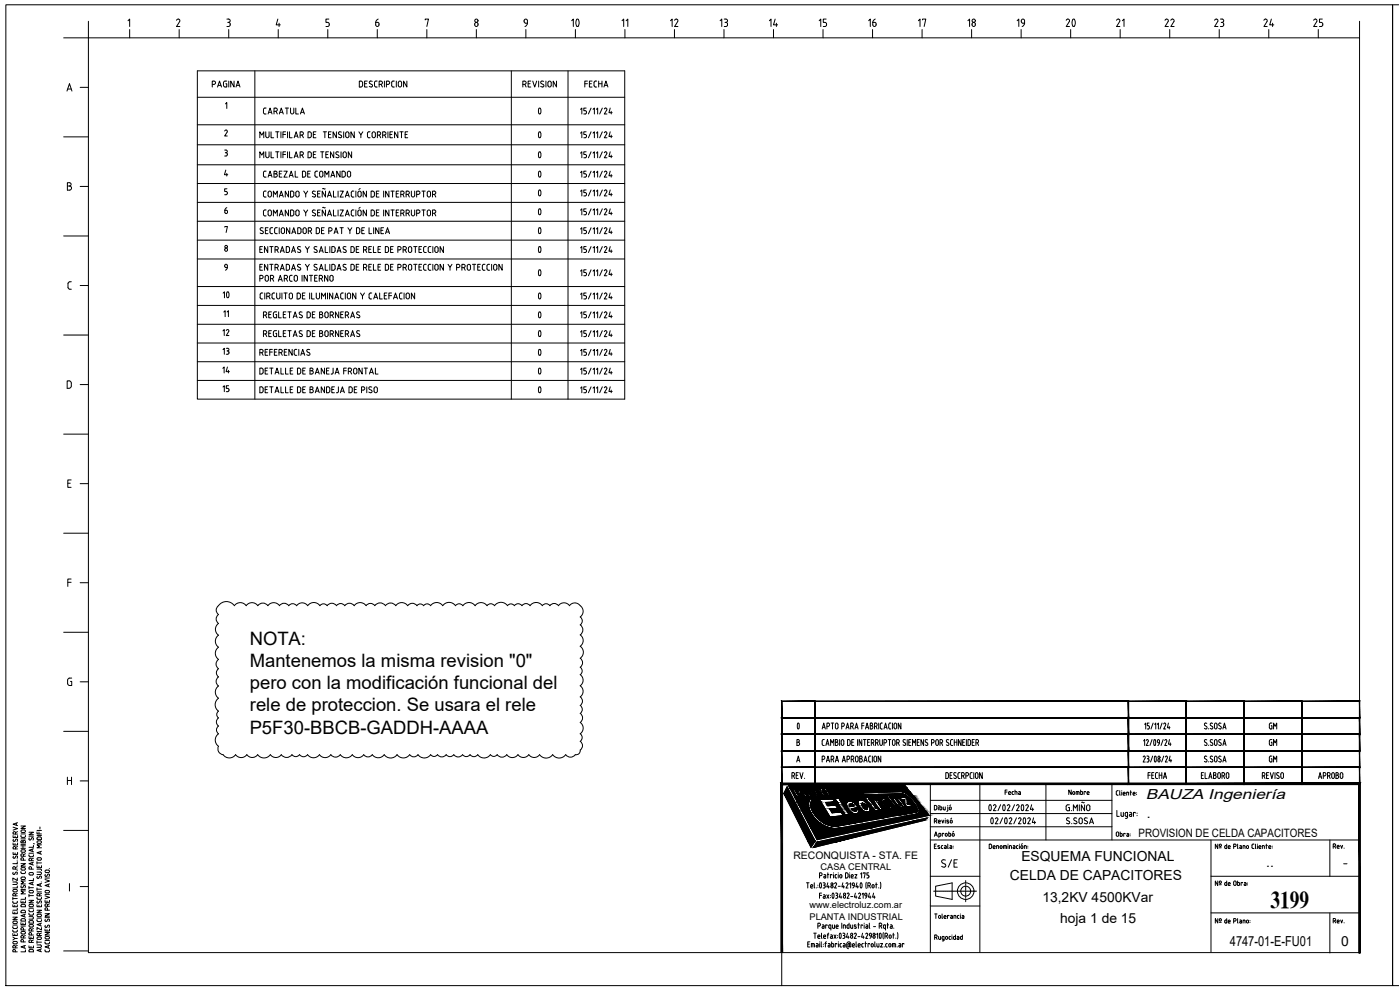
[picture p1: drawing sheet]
<svg xmlns="http://www.w3.org/2000/svg" width="420mm" height="297mm" viewBox="0 0 420 297" stroke-linecap="round" stroke-linejoin="round" font-family="sans-serif">
<defs><g id="words">
<g font-size="7.9">
<text x="168.3" y="10.2">10</text>
<text x="317.1" y="10.2">20</text>
</g>
<text font-size="7.5" x="280.1" y="262.5">S/E</text>
<text font-size="7.3" x="381.3" y="272.4">3199</text>
<g font-size="7.1">
<text x="157.7" y="36.3">0</text>
<text x="157.7" y="43.4">0</text>
<text x="157.7" y="49.4">0</text>
<text x="64.2" y="91.4">10</text>
<text x="157.7" y="91.7">0</text>
<text x="157.7" y="103">0</text>
<text x="157.7" y="108.7">0</text>
<text x="157.7" y="114.3">0</text>
<text x="157.7" y="119.9">0</text>
</g>
<g font-size="6.6">
<text x="157.7" y="55">0</text>
<text x="157.7" y="60.7">0</text>
<text x="157.7" y="66.3">0</text>
<text x="157.7" y="72">0</text>
<text x="157.7" y="77.6">0</text>
<text x="157.7" y="84.7">0</text>
<text x="157.7" y="97.4">0</text>
</g>
<text font-size="6.2" x="235.7" y="220.5">0</text>
<g font-size="5.5">
<text x="74.9" y="193.5">NOTA:</text>
<text x="75" y="200.1">Mantenemos la misma revision &quot;0&quot;</text>
<text x="75" y="206.8">pero con la modificación funcional del</text>
<text x="75" y="213.4">rele de proteccion. Se usara el rele</text>
<text x="74.9" y="220.1">P5F30-BBCB-GADDH-AAAA</text>
</g>
<g font-size="5.3">
<text x="111.5" y="9.2">6</text>
<text x="200" y="9.2">12</text>
<text x="214.8" y="9.2">13</text>
<text x="229.7" y="9.2">14</text>
<text x="244.5" y="9.2">15</text>
<text x="259.3" y="9.2">16</text>
<text x="278.7" y="9.2" transform="rotate(-90 278.7 9.2)">17</text>
<text x="293.5" y="9.2" transform="rotate(-90 293.5 9.2)">18</text>
<text x="308.3" y="9.2" transform="rotate(-90 308.3 9.2)">19</text>
<text x="333.7" y="9.2">21</text>
<text x="348.5" y="9.2">22</text>
<text x="363.4" y="9.2">23</text>
<text x="378.2" y="9.2">24</text>
<text x="393" y="9.2">25</text>
<text x="379.6" y="220.1">GM</text>
<text x="379.6" y="225.1">GM</text>
</g>
<g font-size="4.9">
<text x="189.4" y="9.2" transform="rotate(-90 189.4 9.2)">11</text>
<text x="78" y="35.3">CARATULA</text>
<text x="65.6" y="102">12</text>
<text x="65.6" y="107.6">13</text>
<text x="65.6" y="113.2">14</text>
<text x="65.6" y="118.9">15</text>
<text x="379.6" y="230">GM</text>
</g>
<text font-size="4.4" x="69.5" y="96.3" transform="rotate(-90 69.5 96.3)">11</text>
<text font-size="4.3" x="343.9" y="239.9">BAUZA Ingeniería</text>
<g font-size="4.2">
<text x="344.1" y="245.4">.</text>
<text x="306.5" y="258.4">ESQUEMA FUNCIONAL</text>
<text x="380" y="260">..</text>
<text x="303.1" y="264.1">CELDA DE CAPACITORES</text>
<text x="312.8" y="270.5">13,2KV 4500KVar</text>
<text x="318.2" y="277.1">hoja 1 de 15</text>
<text x="369.1" y="283.9">4747-01-E-FU01</text>
<text x="402.5" y="283.7">0</text>
</g>
<text font-size="3.5" x="341.7" y="251">PROVISION DE CELDA CAPACITORES</text>
<text font-size="3.1" x="238.1" y="257.7">RECONQUISTA - STA. FE</text>
<g font-size="2.8">
<text x="246.3" y="260.9">CASA CENTRAL</text>
<text x="242.9" y="272.4">www.electroluz.com.ar</text>
<text x="243" y="276.1">PLANTA INDUSTRIAL</text>
</g>
<text font-size="2.6" x="402.2" y="260.3">-</text>
</g></defs>
<!-- layer: 0 -->
<g fill="none" stroke="#000" stroke-width=".3">
<path d="M1.8 1.4h416.1v294.3h-416.1zM26.5 11.4h381.5v274.4h-381.5zM419.8 1.4h-1.9v294.3h1.9M89 181.7a1.45 1.45 0 0 0-2.3 0 1.68 1.68 0 0 0-2.8 0 2.13 2.13 0 0 0-3.5 0 1.85 1.85 0 0 0-3 0 2.12 2.12 0 0 0-3.5 0 2.17 2.17 0 0 0-3.6 0 2.99 2.99 0 0 0-3.3-1.1 2.99 2.99 0 0 0-2.1 2.8l.7 1a1.64 1.64 0 0 0 0 2.7 2.15 2.15 0 0 0 0 3.5 2.2 2.2 0 0 0 0 3.6 2.22 2.22 0 0 0 0 3.6 1.71 1.71 0 0 0 0 2.8 1.5 1.5 0 0 0 0 2.5 1.67 1.67 0 0 0 0 2.7 2.24 2.24 0 0 0 0 3.7 2.37 2.37 0 0 0 0 3.9 1.24 1.24 0 0 0 0 2 1.48 1.48 0 0 0 0 2.4 1.44 1.44 0 0 0 0 2.4M96 181.7a1.33 1.33 0 0 1 2.2 0M96 181.7a2.24 2.24 0 0 0-3.7 0 2.03 2.03 0 0 0-3.3 0M98.2 181.7a1.73 1.73 0 0 1 2.8 0 1.5 1.5 0 0 1 2.5 0 1.74 1.74 0 0 1 2.8 0 2.17 2.17 0 0 1 3.6 0 1.6 1.6 0 0 1 2.6 0 1.95 1.95 0 0 1 3.2 0 1.89 1.89 0 0 1 3.1 0 2.2 2.2 0 0 1 3.6 0 1.68 1.68 0 0 1 2.7 0 1.22 1.22 0 0 1 2 0 1.28 1.28 0 0 1 2.1 0 2.23 2.23 0 0 1 3.7 0 2.33 2.33 0 0 1 3.8 0 1.35 1.35 0 0 1 2.2 0 2.25 2.25 0 0 1 3.7 0 2.18 2.18 0 0 1 3.6 0 1.38 1.38 0 0 1 2.2 0 2.37 2.37 0 0 1 3.9 0 1.27 1.27 0 0 1 2.1 0 1.38 1.38 0 0 1 2.2 0 1.48 1.48 0 0 1 2.5 0 2.25 2.25 0 0 1 3.7 0 1.38 1.38 0 0 1 2.2 0 1.57 1.57 0 0 1 2.6 0 2.02 2.02 0 0 1 3.3 0 2.1 2.1 0 0 1 3.5 .3 2.06 2.06 0 0 1-.3 3.1 1.45 1.45 0 0 1 0 2.4 1.83 1.83 0 0 1 0 3 2.08 2.08 0 0 1 0 3.4 2.19 2.19 0 0 1 0 3.6 1.65 1.65 0 0 1 0 2.7 1.36 1.36 0 0 1 0 2.2 2.03 2.03 0 0 1 0 3.4 2.04 2.04 0 0 1 0 3.3 1.57 1.57 0 0 1 0 2.6 1.46 1.46 0 0 1 0 2.3 1.67 1.67 0 0 1 0 2.8 2.06 2.06 0 0 1 0 3.3 1.4 1.4 0 0 1 0 2.3 1.59 1.59 0 0 1 0 2.6 1.24 1.24 0 0 1-1.5 1.4 1.75 1.75 0 0 1-2.8 0 2.39 2.39 0 0 1-3.9 0 2.39 2.39 0 0 1-4 0 1.98 1.98 0 0 1-3.2 0 2 2 0 0 1-3.3 0 2.05 2.05 0 0 1-3.3 0 1.75 1.75 0 0 1-2.9 0 1.25 1.25 0 0 1-2 0 2.32 2.32 0 0 1-3.8 0 1.4 1.4 0 0 1-2.3 0 1.38 1.38 0 0 1-2.3 0 1.6 1.6 0 0 1-2.6 0 1.39 1.39 0 0 1-2.3 0 1.6 1.6 0 0 1-2.6 0 1.24 1.24 0 0 1-2.1 0 2.32 2.32 0 0 1-3.8 0 1.52 1.52 0 0 1-2.4 0 2.31 2.31 0 0 1-3.8 0 2.35 2.35 0 0 1-3.9 0 2.19 2.19 0 0 1-3.6 0 1.57 1.57 0 0 1-2.5 0 2.08 2.08 0 0 1-3.5 0 2.21 2.21 0 0 1-3.6 0 1.74 1.74 0 0 1-2.8 0 2.08 2.08 0 0 1-3.4 0 2.17 2.17 0 0 1-3.6 0 1.47 1.47 0 0 1-2.4 0 1.4 1.4 0 0 1-2.3 0 1.94 1.94 0 0 1-3.2 0 2.01 2.01 0 0 1-3.3 0M65.6 220.2a2.28 2.28 0 0 0 0 3.7 1.75 1.75 0 0 0 1.3 2.5 2.3 2.3 0 0 0 3.8 0 2.06 2.06 0 0 0 3.4 0 2 2 0 0 0 3.2 0 2.32 2.32 0 0 0 3.8 0M236.2 236l8.4 16.4-1.2 1.8-8.1-16.1zM236.7 235.8l34.8-.2 7.3 9-33.6 7.4zM237.8 236.7h1.4a.84 .84 0 0 1 .8 .5 .84 .84 0 0 1-.1 .9h-.7l.6 1h-.6zM238.6 237h.5a.46 .46 0 0 1 .3 .7h-.4z"/>
<path d="M241 236.9l.7 .1 .2 .6-.5 .1zM242.5 237.8l1 1.2-.5 .1-.8-1-.6-.1 .6 1.1h-.5M242.5 237.8l-.1-.6-.5-.5-1.6-.1 1.4 2.5M243.2 236.6a1.68 1.68 0 0 1 2.1 1.6 .67 .67 0 0 1-.4 .9 .67 .67 0 0 1-.9-.4l-.8-1.2zM243.6 236.9a1.46 1.46 0 0 1 1.1 1.8l-.8-.8zM245 236.5h.5l.9 .8-.1-.8h.5l.1 1.2 .7 1.1-.6 .1-.5-1zM245.9 239.9l4-.3 .6 1-2.7 .2 .6 .9 2.4-.1 .6 1-2.4 .1 .7 1.2 2.7-.3 .7 1.1-4 .5zM247.2 236.5l1.4-.1 .3 .4-.8 .1 .3 .5h.7l.2 .4h-.6l.3 .5h.9l.2 .5h-1.3zM250.6 239.6l1.2-.1 3.1 4.9-1.1 .2zM251 236.9v.2h-.3l-.5-.3a1.54 1.54 0 0 0 1.1 1.5l-.1-.4a.47 .47 0 0 1 .5 .3 .47 .47 0 0 1-.2 .6 2.14 2.14 0 0 1-1.7-2.4h.5l.7 .5M251.6 236.4a1.03 1.03 0 0 1 1.4 .6l-.4 .1-.4-.4a1.34 1.34 0 0 0 .9 1.6v-.5a.47 .47 0 0 1 .5 .4 .47 .47 0 0 1-.2 .5 2.28 2.28 0 0 1-1.8-2.3zM253.1 236.4h.4l1.4 2.1h-.4z"/>
<path d="M254.5 236.4a1.65 1.65 0 0 1 1.9 1.9 1.02 1.02 0 0 1-1.6-.7l-.3-.7zM254.9 236.6a1.42 1.42 0 0 1 1 1.6l-.8-.8zM256.1 236.4l.4-.1 1.2 1.1-.7-1 .4-.1 1.3 2h-.4l-1.2-1 .8 1.1h-.4zM264.7 239.7a2.56 2.56 0 0 1 3 2.1 .82 .82 0 0 1-.4 1 .82 .82 0 0 1-1.1-.2l-1.2-1.1a1.53 1.53 0 0 1-.3-1.8zM265.9 238.6h.7l2.8 3.8-.6 .1zM267.8 239.5l.7-.1 1.4 2 .6 .2v-.3l-1.4-1.9h.7l2 2.7-.6 .1-.3-.4v.3a.89 .89 0 0 1-1.4-.4zM270.1 239.3l1.7-.1 .4 .6 .1 1.5 1-.1 .4 .6-1.6 .3-.5-.8-.1-1.4h-.9zM279.2 235.2v50.5M294.1 235.2v50.5M301.6 237.6h.6M302.2 237h-.6v1.4M302.7 237.9h.6l-.2-.4-.4 .1v.6l.6 .2"/>
<path d="M304.2 237.5l-.5 .3 .1 .4 .4 .2M304.6 237.5l.6 .1v.8M304.6 237v1.4M305.7 237.5l.5 .1 .1 .8-.6-.1v-.3l.6-.1M313.9 235.2v16.8M321.5 237v1.4l-.8-1.4v1.4M322.1 237.5l.4 .1-.1 .7-.4-.1zM323 238.4v-.9h.7l.2 .9M323.4 237.5v.9M324.3 237v1.4l.5-.1 .1-.2M324.3 237.5h.5l.1 .2M324.9 237.8v.3"/>
<path d="M325.8 237.6l-.4-.1v.9M326.3 237.9h.5l-.1-.4-.4 .1v.6l.5 .2M333.7 235.2v16.8M335 237.6l.1 .8 .5 .2M335.6 237.2l-.4 .1-.2 .3M336 237.2l.2 1.4M336.6 237.2v.1M336.6 237.7v.9M337.1 238.1h.6l-.2-.4-.4 .1v.6l.6 .2M338.1 238.6v-.9l.6 .1v.8M339.2 237.7h.4M339.3 237.2v1.4"/>
<path d="M340.3 238.6h.4M340.7 238l-.6 .1M340.7 238l-.2-.3-.4 .1v.6l.2 .2M341.1 237.8v.1M341.1 238.4h.1M245.2 252.6l33.1-7.2-.8 .7-33.4 8.2zM250.4 247.9h.1M254.3 240.7a2.56 2.56 0 0 1 3.3 1.7l-2 .2 .4 .5a.51 .51 0 0 0 .6 .3 .51 .51 0 0 0 .4-.5l.8-.1a1.19 1.19 0 0 1-.6 1.4 1.19 1.19 0 0 1-1.5-.3l-1.1-1a1.77 1.77 0 0 1-.3-2.2zM255.1 241.3l.6-.1 .6 .6-1.2 .2zM257.7 240.2a2.23 2.23 0 0 1 2.8 1.1l-1 .1a.51 .51 0 0 0-.4-.4 .51 .51 0 0 0-.5 .2l.8 1.3a.48 .48 0 0 0 .4 .4 .48 .48 0 0 0 .5-.2l-.3-.7 .9-.1a1.08 1.08 0 0 1 0 1.5 1.08 1.08 0 0 1-1.5 0 2.57 2.57 0 0 1-1.7-3.2zM262.1 242.7l.5 .5 .8 .1M262.2 242.8l-1.6-2.1-.4 .1-.4-.6 .4-.1-.6-.8 .9-.1 .6 .9 .4-.1 .4 .6-.4 .1 1.3 1.6 .5 .2 .5 .7-.5 .1"/>
<path d="M264.1 240.8h.1M264.1 240.7l-.7-.9-.4 .4-.2-.3-.9 .1 2.2 3.1 .9-.1-1.3-1.8v-.4h.4M267.1 241.8l-.1-.7-.9-.7a.55 .55 0 0 0-.9 0 .55 .55 0 0 0 .2 .8l.3 .5 .8 .5h.5l.1-.4M267.3 242.9h.8l.3 .3h-.7l1.1 .4 .4 .6-.1 .4-.7-.1-.4-.5 .3-.1 .3 .3 .1-.1-.9-.3zM267.8 242.7h.1M269.3 244.3l.5 .2h-.3zM269.4 242.5a.84 .84 0 0 1 1.2 .8l.3 .1 .6 .8-.4 .1-.4-.6-.4-.1 .6 .7-.4 .1-1.2-1.6zM269.6 242.8l.5-.1 .3 .5-.4 .2zM271 242.3h.3l1.2 1.4 .4-.1 .3 .3-.9 .2zM271.4 243.9l.3-.1 .2 .3-.3 .1zM273 243.6l.5 .2-.2 .1zM275.1 243.5a3.4 3.4 0 0 0-1.4-3.3l-1.2-1.1-1.8-1-11.5 .4-.3-.5 11.6-.5a7.8 7.8 0 0 1 5.4 5.6l-.3 .8-.7 .4-23 4.2a8.5 8.5 0 0 1-9.2-6.9v-.8l.6-1.2 .5 .2a4.5 4.5 0 0 0 1.5 5.6 8.1 8.1 0 0 0 5 2.5"/>
<path d="M275.1 243.5l-24.8 4.4M279.2 240.1h54.5M279.2 244.1h54.5M279.2 248.1h54.5M279.2 252h128.8M280.4 250.9l.5-1.3 .4 1.3M280.4 246.4l.6-.1 .1-.5-.7-.2v1.4M280.4 241.7l.7 .2 .1 .7-.2 .3-.6 .1zM280.6 250.6h.6M280.9 246.4l.3 .6M281 253.3h-.6v1.3h.6M281.6 246.5h.6l-.1-.4-.4 .1-.1 .5 .6 .3"/>
<path d="M281.6 241.7h.1M281.6 242.1v.9M281.8 250.9l.5-.1-.1-.7-.4-.1v1.4M282 253.8l-.5-.1v.4M282.1 241.7v1.3h.4l.1-.8-.5-.1M282.6 246.1l.3 .9 .3-.9M283 253.7l-.5 .3M283.1 242.1v.8l.6 .1v-.9M283.2 250.2l-.4-.2v.9M283.5 253.7l.5 .3M283.7 250.3l.3-.3 .3 .3M283.7 250.3v.5l.3 .1 .2-.1 .1-.5"/>
<path d="M283.7 245.6v.1M283.7 246.1v.9M284.4 242.1v1l-.3 .3M284.4 241.7h.1M284.4 253.3v1.2M284.7 246.1l-.6 .1 .6 .5v.2h-.6M284.7 249.6v1.3h.5l.1-.7-.6-.2M284.9 242.3h.5l-.1 .7-.4-.1zM285.1 253.7h.3M285.2 246.2h.5l-.1 .7-.4-.1zM285.3 241.5l-.3 .2M285.4 253.7l.2 .3"/>
<path d="M285.6 245.5l-.3 .2M285.8 250.3l.3-.3 .3 .3M285.8 250.3v.5l.3 .1 .2-.1 .1-.5M286.2 249.4l-.3 .3M296.9 241.5h.1a.99 .99 0 0 1 0 1.7l-.3-.9zM297.2 254.6l.4-.2v-.7l-.2-.4h-.5v1.3h.3M297.5 245.5l-.2 .8 .2 .8M297.5 245.5l.1-.1a.99 .99 0 0 1 0 1.7h-.1M298.1 254.4l.6 .2M298.1 254.2h.6l-.1-.3-.4-.1-.1 .6M298.1 241.7l.4-.3 .4 .2v.5l-.8 1.1h.8M299.1 254.6v-.9l.6 .1v.8"/>
<path d="M299.1 245.4l-.4 .3M299.1 245.4l.4 .2-.1 .4M299.4 246l-.7 1.2h.8M300.2 253.9h.5l-.1 .7-.4-.1zM300.3 241.4l-.8 1.8M300.9 245.4l-.8 1.8M301.2 254.6v-.9h.8l.1 .9M301.5 241.5l.2 .8-.2 .8M301.5 241.5h-.1a.98 .98 0 0 0 0 1.7l.1-.1M301.6 253.7v.9M301.7 245.5l.1-.1a.99 .99 0 0 1 0 1.7l-.3-.8zM302.3 241.7l.4-.3 .3 .2v.5l-.7 1.1h.8"/>
<path d="M302.5 253.3h.1M302.5 253.7v.9M303.3 245.4l.3 .2v.4M303.3 245.4l-.4 .3M303.3 253.7h-.3v.9M303.3 253.7l.2 .1 .1 .8M303.6 246l-.7 1.2h.8M304.1 253.7l.5 .1v.8l-.5-.1 .1-.3M304.2 254.2h.4M304.5 241.4l-.8 1.8M305.1 245.4l-.8 1.8M305.1 241.7l.4-.3 .4 .5-.8 1.3h.8"/>
<path d="M305.3 254.6h.2M305.5 253.7l-.5 .3 .1 .5 .2 .1M305.9 253.3h.1M305.9 253.7v.9M306 245.4l.4 .2v.4M306 245.4l-.3 .3M306.4 246l-.8 1.2h.8M306.4 254v.3M306.4 254l.3-.3 .3 .3-.2 .6h-.3l-.1-.3M306.8 253.1l-.3 .2M307 241.5a.99 .99 0 0 0 0 1.7v-.1M307.1 241.5l.2 .8-.2 .8"/>
<path d="M307.2 245.5l.1-.1a.98 .98 0 0 1 0 1.7l-.3-.8zM307.4 254.6v-.9l.6 .1v.8M307.8 241.7l.4-.3 .4 .5-.8 1.3h.8M308.5 253.9h.1M308.5 254.4v.1M308.8 245.4l-.4 .3M308.8 245.4l.4 .2v.4M309.1 246l-.7 1.2h.8M309.6 241.4l-.4 1.4h1M309.9 242.4v.8M310.2 245.4l-.4 1.4h1M310.5 246.4v.8"/>
<path d="M320 242v.8M320.6 242.3h.4v1l-.8-.1-.2-.4M320.9 245.5a.47 .47 0 0 0-.6-.1 .47 .47 0 0 0 0 .7l.5 .3a.49 .49 0 0 1 0 .8 .49 .49 0 0 1-.7-.2M321 241.5h-.8l-.2 .5M321.5 243.2v.1M321.6 247.1v.1M322.1 243.3v-1.8l.6 1 .6-1v1.8M323.1 245.5a.47 .47 0 0 0-.7-.1 .47 .47 0 0 0 .1 .7l.5 .3a.49 .49 0 0 1 0 .8 .49 .49 0 0 1-.8-.2M323.9 241.5v1.8M324.1 245.5a.49 .49 0 0 1 .7 .4v.8a.5 .5 0 0 1-.5 .5 .5 .5 0 0 1-.5-.5v-.8zM324.6 240.8h.8M325.5 241.5v1.8l-1-1.8v1.8"/>
<path d="M326.3 245.5a.47 .47 0 0 0-.7-.1 .47 .47 0 0 0 0 .7l.6 .3a.49 .49 0 0 1 0 .8 .49 .49 0 0 1-.8-.2M326.3 241.5a.49 .49 0 0 1 .8 .5v.8a.5 .5 0 0 1-.5 .5 .5 .5 0 0 1-.5-.5v-.8zM327 247.2l.6-1.8 .6 1.8M327.2 246.7h.8M335.1 249.8l.3-.2 .3 .2-.1 1.1-.5-.1zM335.2 243.2v1.7h.7M336.2 249.6v1.3h.5l.1-.7-.6-.1M336.4 243.8l.1 1 .6 .1v-1.1M337.7 250.2l-.5-.1v.8M337.8 245.5h.3M338.2 250.1l.5 .2v.6h-.5v-.3l.5-.1M338.4 244.9l-.7-.1 .1-1h.6v1.4l-.3 .3"/>
<path d="M339 243.8h.5l.1 .3v.8h-.5v-.5l.5-.1M339.2 250.2v.1M339.2 250.7v.1M340.7 244v-.2h-.5v1.1M341.2 244h.1M341.2 244.6v.1M363.4 252v33.7M365.5 253.3v1.3l-.8-1.3v1.3M365.9 253.6l.3-.3 .3 .3M365.9 253.7l.3 .3 .3-.3M365.9 253.6v.1M365.9 254.4h.6"/>
<path d="M366.5 253.6v.1M367.8 253.7h.4M367.8 253.7l-.2 .3v.5l.2 .1M368.2 253.3v1.3h-.4M368.6 254.2h.6l-.1-.5-.5 .1v.6l.6 .2M370.6 253.3h-.4v1.3M370.6 253.3l.3 .1v.4l-.7 .2M371.4 253.3l.2 1.3M372.1 253.7l.5 .3v.6h-.4M372.2 254.2h.4M372.3 254.1l-.3 .3 .3 .2M373.1 254.6v-.9l.5 .1 .1 .8"/>
<path d="M374.1 253.8h.6l-.1 .8-.5-.1zM376.3 253.3h-.4l-.2 .3 .1 .8 .5 .2M376.8 253.3l.1 1.3M377.4 253.3h.1M377.4 253.7v.9M377.8 254.2h.6l-.1-.5-.4 .1-.1 .6 .6 .2M378.9 254.6v-.9l.5 .1 .1 .8M379.9 253.7h.4M380 253.3v1.3M380.8 254.2h.6l-.2-.5-.4 .1v.6l.6 .2M381.8 253.9h.1M381.8 254.4v.1"/>
<path d="M399.1 252.1v10.8M400.5 253.2h-.4v1.3M400.5 253.2l.3 .2v.3l-.7 .2M400.6 253.9l.3 .6M401.3 254.1h.6l-.1-.4-.4 .1-.1 .5 .6 .2M402.3 253.6l.3 .9 .3-.9M403.4 254.5h.1M242 264.9h.8M242.4 264.9v1.5M243.3 265.7v.7h.6M243.3 265.7l.3-.3 .3 .3v.2h-.6M244.2 280h.8"/>
<path d="M244.4 264.9l.1 1.5M244.6 280v1.6M245 266.4h.1M245.4 277.9l.8-.3-.2-.6h-.6v1.5M245.5 265.6v.1M245.5 266.2v.1M245.9 262.7l.8-.2-.2-.6h-.6v1.5M245.9 268.7h.7M246.1 265h.3M246.1 265l-.2 .7 .3 .7 .4-.7-.2-.7M246.5 280l.2 1.5M246.6 268h-.7v1.5"/>
<path d="M246.8 277.5l.5 .2v.8h-.5v-.4l.5-.1M247 264.9l.6 .1v.4l-.3 .2M247.1 268.5l.5 .1 .1 .9-.6-.1v-.3l.6-.1M247.2 265.6h.1M247.3 262.4l.5 .1v.9h-.5v-.4l.5-.1M247.3 265.6l.3 .1v.6l-.6 .1M248.1 268.5l.7 1M248.3 277.7v-.2h-.5v1M248.3 262.4h.5M248.4 264.9l-.3 1.2h.8M248.4 261.9v1.5M248.7 265.7v.7"/>
<path d="M248.7 278.2l.1-.5 .6-.2v1.6M248.7 278.2l.2 .3h.5M248.7 280l-.3 .3v1.3M248.8 268.5l-.7 1M249.2 268.7h.1M249.2 269.3v.1M249.7 262.6v-.2h-.5v1M249.8 277.5v.7M249.8 268h.1a.92 .92 0 0 1 0 1.5l-.2-.8zM250.2 261.9v.1M250.2 262.4v1M250.4 277.5v1h-.4l-.2-.3"/>
<path d="M250.5 265.1l.3-.2 .3 .3-.6 1.2h.6M250.6 262.7v.4M250.6 263.1l.5 .3M250.8 268h.3M250.9 278h.6l-.1-.5-.4 .2-.1 .6 .6 .2M250.9 268.7h.2M251.1 262.4l-.5 .3M251.1 268l.3 .3-.3 .3M251.1 268.7l.3 .1v.5l-.6 .2M251.6 265.9h.6M251.6 261.9v.1M251.6 262.4v1"/>
<path d="M252 263.1l.1-.5 .2-.2 .3 .2 .1 .5M252 263.1l.3 .3 .4-.3M252.2 268l-.3 1.2h.8M252.4 268.8v.7M252.6 277v1.5M252.9 280l.6 .2v.3l-.2 .2M253 264.9l-.4 1.2h.8M253.1 278.5v-1l.6 .2v.8M253.2 265.7v.7M253.7 261.9h.6l.2 .5v.8l-.4 .2h-.4zM253.9 265.1l.3-.2 .3 .3-.6 1.2h.6M254.3 280l-.3 1.2h.8"/>
<path d="M254.5 268l.3 .1v.4M254.5 268l-.3 .2M254.8 268.5l-.6 1h.6M254.8 277v1.5h-.5l-.1-.3M254.8 277.5l-.6 .2v.5M255 265.2l.3-.3v1.5M255 261.9v.1M255 262.4v1M255.3 277.5v.7M255.3 269h.6M255.5 262.9h.6l-.2-.5-.4 .2v.6l.6 .2M255.9 277.5v1h-.5l-.1-.3"/>
<path d="M256.4 265.7h-.3a.38 .38 0 0 1-.3-.5 .38 .38 0 0 1 .6-.2v.2a.99 .99 0 0 1-.5 1.2M256.6 262.4h.6l-.6 1h.6M256.7 268l-.3 1.2h.8M256.9 277.6h-.5l.6 .6-.1 .3-.5-.1M256.9 268.8v.7M257.2 264.9l-.3 1.2h.7M257.4 265.7v.7M257.5 277.5h.4M257.6 277v1.5M257.7 268.2l.4-.2 .1 .5M258.2 268.5l-.5 1h.6M258.3 265h.3"/>
<path d="M258.3 265l-.1 1 .1 .4 .3-.1M258.3 262.2l.3-.3v1.5M258.6 265l.1 .7-.1 .6M258.7 268.3l.3-.3v1.5M258.9 277.7v-.2h-.5v1M258.9 280l-.3 1.2h.7M259 262.1v-.2h.7l-.3 1.5M259.3 277v.1M259.3 277.5v1M259.9 277.5h.3M260 264.7v1.9M260 278h.4"/>
<path d="M260.1 268.8h-.3a.39 .39 0 0 1-.3-.5 .39 .39 0 0 1 .6-.2v.2a.99 .99 0 0 1-.4 1.2M260.1 263.4h.4M260.2 277.5l.2 .1v.9h-.5l.1-.5M260.5 265.7l.7-.2-.2-.6h-.5v1.5M260.5 262.6l.3 .5M260.7 261.9h-.6v.7h.4M260.8 263.1l-.3 .3M260.9 277v1.4M260.9 278.4l.2 .1M260.9 265.7l.3 .7M260.9 268l-.3 1.2h.8M261.2 268.8v.7"/>
<path d="M261.9 265.4h.3l.1 .3v.6l-.3 .1-.3-.3zM262.1 278h.7M262.2 268l-.3 1.2h.7M262.4 268.8v.7M262.8 265.4h.5M263 264.9v1.5M263.7 266.4h.1M263.9 277.8l.7-.2-.1-.6h-.6v1.5M264.2 264.7v1.9M264.3 277.8l.3 .7M265.1 279.8v1.9M265.4 277.5h.3v1.6"/>
<path d="M265.4 277.5l-.2 .1v.8l.5 .1M266.2 277.5h.5M266.4 277v1.5M267.2 277.5h.3M267.4 278h.4M267.5 277.5l.2 .1 .1 .9h-.6l.2-.5M268.1 280v1.6M268.2 278.5h.1M269.3 279.8v1.9M279.2 262.9h14.9M279.2 271.8h14.9M280.2 267.4h2.1"/>
<path d="M280.5 274.2h.7M280.8 265.9l4.9-1v5l-4.9-1zM280.9 274.2v1.4M281.7 274.8h.5l-.1 .7-.4-.1zM282.4 267.4h4.3M282.7 274.2l.2 1.4M283.3 275.1h.6l-.1-.4-.4 .1-.1 .5 .6 .3M284.8 274.8l-.4-.1v.9M285.3 274.7h.3M285.6 274.7l.2 .1v.8l-.5-.1v-.3l.5-.1M286.3 275.6v-.9l.6 .1v.8M286.8 267.4h3.3"/>
<path d="M287.8 274.7l-.5 .2 .1 .5 .4 .2M288.2 274.2v.1M288.2 274.7v.9M288.7 274.7l.6 .2M288.9 275.1h.4M288.9 275.1l-.2 .2 .2 .3M289.3 274.9v.7h-.4M289.8 265.3v.2M289.8 265.8v1.2M289.8 267.3v.2M289.8 267.8v1.2M289.8 269.3v.2"/>
<path d="M289.8 269.8v.7M290.2 267.4h2.9M363.4 262.9h44.6M363.4 273.9h44.6M365.5 275.6v1.4l-.8-1.4v1.4M365.5 264.3v1.4l-.8-1.4v1.4M365.9 276.7h.6M365.9 265.5h.6M367.6 265.4l.2 .3M367.8 276.1h.4M367.8 264.8h.4M367.8 276.1l-.2 .2v.5l.2 .1"/>
<path d="M367.8 264.8l-.2 .1v.5M368.2 275.6v1.4h-.4M368.2 264.3v1.4h-.4M368.6 276.5h.6l-.1-.4-.5 .1v.5l.6 .3M368.6 265.2h.6l-.1-.4-.5 .1v.6l.6 .2M370.3 264.5l.3-.2 .3 .2-.1 1.1-.5-.1zM370.6 275.6h-.4v1.4M370.6 275.6l.3 .2v.4l-.7 .2M371.4 275.6l.2 1.4M371.4 264.3v1.4l.5-.1 .1-.2M371.4 264.8l.6 .1v.5M372.1 276.1l.5 .2v.7h-.4"/>
<path d="M372.2 276.5h.4M372.3 276.5l-.3 .2 .3 .3M372.9 264.9l-.4-.1v.9M373.1 277v-.9l.5 .1 .1 .8M373.4 264.8l.5 .1 .1 .8-.6-.1v-.3l.6-.1M374.1 276.2h.6l-.1 .7-.5-.1zM374.4 264.9v.1M374.4 265.5h.1M375.1 276.2v.1M375.1 276.7v.1M399.1 273.9v12M400.1 276.3h.6l.1-.5-.7-.2v1.3"/>
<path d="M400.6 276.3l.3 .6M401.3 276.5h.6l-.1-.4-.4 .1-.1 .5 .6 .2M402.3 276l.3 .9 .3-.9M403.4 276.8v.1M234.6 285.8v9.9M242.4 283.3h.5M243 282.6h-.6v1.5h.6M243.5 284.1v-1l.9 .2v.8M244 283.1v1M245 283.1h.4l.1 .3M245.4 281h.7l-.2-.4-.4 .1-.1 .6 .7 .3M245.5 283.4v.7h-.5v-.4l.5-.1"/>
<path d="M246 282.6v.1M246 283.1v1M246.5 282.6l.1 1.5M247.1 283.3v.1M247.1 283.9v.1M247.2 281h.6l-.2-.4-.4 .1v.6l.6 .3M247.6 283.1h.4M248 282.6l-.3 .3v1.2M248.3 280.5h.4M248.6 283.1l.5 .2v.8h-.5v-.4l.5-.1M249.3 280.5h.4l.1 .3v.8h-.4M249.4 281h.4"/>
<path d="M249.4 281l-.2 .3 .2 .2M249.6 282.6v1.5h.5l.1-.8-.6-.2M250.3 280.5l.6 1.1M250.9 280.5l-.6 1.1M251.1 283.3v-.2h-.4v1M251.4 280.7v.1M251.4 281.3v.1M251.6 282.6v.1M251.6 283.1v1M252.1 280a.92 .92 0 0 1 0 1.5l-.2-.7zM252.6 283.1l-.5 .3v.6l.5 .1M253.1 280.7h.1"/>
<path d="M253.1 283.1l.5 .2v.8h-.5v-.4l.5-.1M253.3 280.7l.2 .1v.6l-.6 .2M254.6 283.2l.4-.1v.8l-.3 .2-.2-.2zM254.6 280.9v.7M255 283.9l.2 .2 .2-.2M255.4 283.9v-.6a.62 .62 0 0 0-.7-.7 .62 .62 0 0 0-.6 .7l.1 1 .5 .4M255.8 283.6h.7l-.2-.5-.4 .2-.1 .6 .7 .2M256.4 280.2l.3-.2 .3 .2-.6 1.4h.6M256.9 282.6l.2 1.5M257.5 281h.6M257.5 283.6h.7l-.2-.5-.4 .2-.1 .6 .7 .2M259.1 283.1l-.5 .3 .1 .6 .4 .1"/>
<path d="M259.1 280.9v.7M259.6 283.1h.4M259.7 282.6v1.5M259.8 280.2l.5-.2 .1 .5M260.4 280.5l-.6 1.1h.6M260.9 280.3v.2M260.9 280.3l.2-.3h.3l.1 .8M260.9 280.5l.2 .3 .4 .1M261 283.3v-.2h-.5v1M261.5 283.8v-.5l.3-.2 .2 .2 .1 .5M261.5 283.8l.3 .3 .3-.3M261.5 280.8l-.4 .7"/>
<path d="M262.5 282.6l.2 1.5M263.1 280.3l.3-.3v1.6M263.2 283.1v.9l.6 .1v-1M264.1 280a.92 .92 0 0 1 0 1.5l-.2-.7zM264.3 283.1h.6l-.6 1h.6M265.3 284.1h.1M265.6 280.9l.7-.3-.1-.6h-.6v1.6M266.1 280.9l.3 .7M266.1 283.1h.2M266.1 284.1h.2M266.1 283.1l-.3 .3 .1 .6 .2 .1M266.8 283.8l.3 .3 .3-.3"/>
<path d="M266.8 283.8v-.5l.3-.2 .2 .2 .1 .5M267 280.6h.3l.2 .3-.1 .5-.3 .1-.3-.3zM267.8 284.1v-1h.9l.1 1M267.9 280.5h.5M268.3 283.1v1M268.9 281.5v.1M269.3 284.1h.1M269.8 283.1l.5 .2v.8h-.5v-.4l.5-.1M271.3 283.3v-.2h-.5v1M280.5 281.3l.6-.1 .1-.5-.7-.2v1.4M280.9 281.3l.3 .6M281.7 281v.6"/>
<path d="M282.3 281v.9l-.6-.3M283.3 281.9l-.5-.2 .1-.7h.4v1l-.5 .3M283.9 281l.4 .1-.1 .7-.4-.1zM285.3 281l-.5 .2 .1 .5 .4 .2M285.7 280.5v.1M285.7 281v.9M286.7 280.5v1.4l-.4-.1-.1-.7 .5-.1M287.3 281l.4 .1 .1 .8-.5-.1v-.3l.5-.1M288.8 280.5v1.4l-.4-.1-.1-.7 .5-.1M407.9 285.9h.2M408 285.8v.2"/>
<circle cx="249.6" cy="266" r=".39"/>
<circle cx="249.7" cy="265.2" r=".33"/>
<circle cx="253.4" cy="269.1" r=".39"/>
<circle cx="253.4" cy="268.3" r=".33"/>
<circle cx="289.8" cy="267.4" r="2.48"/>
<circle cx="289.8" cy="267.4" r="1.49"/>
<circle cx="366.2" cy="264.7" r=".35"/>
<circle cx="366.2" cy="276" r=".35"/>
<circle cx="255.5" cy="281.1" r=".4"/>
<circle cx="255.6" cy="280.3" r=".33"/>
<circle cx="262.2" cy="281.1" r=".4"/>
<circle cx="262.3" cy="280.3" r=".33"/>
</g>
<!-- layer: TEXTOS -->
<g fill="none" stroke="#000" stroke-width=".3">
<path d="M26.5 6.4v5h-7.4M38.4 6.2l.5-.5v2.3M38.9 8.9v2.5M53 6.1a.5 .5 0 0 1 .7-.3 .5 .5 0 0 1 .2 .7l-.9 1.5h1M53.8 8.9v2.5M68.1 5.7h.5a.49 .49 0 0 1 .5 .5 .49 .49 0 0 1-.5 .5M68.3 6.7a.63 .63 0 0 1 .8 .5 .63 .63 0 0 1-.5 .7l-.5 .1M68.6 8.9v2.5M83.4 5.7l-.5 1.8h1.2M83.5 8.9v2.5M83.8 7v1M98.4 8.9v2.5"/>
<path d="M98.7 5.7h-.9v1l.8 .1 .2 .4-.2 .7-.8 .1M113.2 8.9v2.5M127.6 6v-.3h1l-.5 2.3M128.1 8.9v2.5M143 8.9v2.5M157.3 6.2v.3M157.3 6.2a.49 .49 0 0 1 .5-.5 .49 .49 0 0 1 .5 .5 1.41 1.41 0 0 1-.8 1.8M157.3 6.5l.2 .4 .8 .1M157.8 8.9v2.5M187.5 8.9v2.5M202.4 8.9v2.5M217.3 8.9v2.5"/>
<path d="M232.1 8.9v2.5M247 8.9v2.5M261.9 8.9v2.5M276.7 8.9v2.5M291.6 8.9v2.5M306.5 8.9v2.5M336.2 8.9v2.5M351 8.9v2.5M365.9 8.9v2.5M380.8 8.9v2.5M395.6 8.9v2.5M408 6.4v5"/>
<path d="M20.1 27.3l.7-2.2 .8 2.2M20.3 26.7h1.1M24.1 26.2h2.4M19.1 41.1h7.4M20.2 54.8h.6a.49 .49 0 0 1 .5 .5 .49 .49 0 0 1-.4 .5 .62 .62 0 0 1 .6 .6 .62 .62 0 0 1-.6 .7h-.7zM20.2 55.8h.6M24.1 55.9h2.4M19.1 70.8h7.4M21 86.8h.4M21 84.5h.4M21 84.5l-.6 .6 .1 1.4 .5 .3M24.1 85.7h2.4"/>
<path d="M19.1 100.5h7.4M20.2 114.3h.8l.3 .4v1.4a.97 .97 0 0 1-1.1 .4zM24.1 115.4h2.4M19.1 130.3h7.4M19.1 160h7.4M20.4 145h.7M21.3 144h-.9v2.2h.9M24.1 145.1h2.4M20.4 174.7h.9M21.3 173.7h-.9v2.3M24.1 174.8h2.4M19.1 189.7h7.4"/>
<path d="M19.1 219.4h7.4M20.3 204.1v1M21.2 204.4h.3v1.3l-.8-.1-.4-.5M21.5 203.5h-.8l-.4 .6M24.1 204.6h2.4M246.7 218.7l.5-1.8 .5 1.8M246.9 218.2h.7M248.2 217.9l.7-.2-.1-.7-.6-.1v1.8M249.4 216.9h.8M249.8 216.9v1.8M250.9 217h.4l.2 .4-.1 1.1-.3 .2-.4-.5zM252.6 217.9l.8-.2-.2-.7-.6-.1v1.8"/>
<path d="M253.9 218.7l.5-1.8 .4 1.8M254 218.2h.7M255.3 217.9l.8-.2-.2-.7-.6-.1v1.8M255.8 217.9l.3 .8M256.6 218.7l.4-1.8 .5 1.8M256.7 218.2h.7M258.6 217.7h.7M259.3 216.9h-.7v1.8M259.7 218.7l.5-1.8 .5 1.8M259.9 218.2h.7M261.2 216.9l.6 .2v.4l-.2 .2 .4 .5-.4 .5h-.4zM261.2 217.7h.4"/>
<path d="M262.4 217.9l.8-.2-.2-.7-.6-.1v1.8M262.9 217.9l.3 .8M263.7 216.9v1.8M264.8 216.9l-.4 .1-.2 .4v1.1l.6 .2M265.3 218.7l.5-1.8 .4 1.8M265.4 218.2h.7M267.4 216.9l-.5 .1-.2 .4 .1 1.1 .6 .2M267.8 216.9v1.8M268.5 217h.4l.2 .4-.1 1.1-.3 .2-.4-.5zM270.4 216.9v1.8l-.8-1.8v1.8M343.5 217.3l.3-.4v1.8M344.9 216.9h-.6v.8l.5 .1 .2 .5-.2 .4h-.5"/>
<path d="M346.1 216.9l-.7 1.8M346.5 217.3l.4-.4v1.8M347.3 217.3l.4-.4v1.8M348.8 216.9l-.7 1.8M349.2 217.2l.5-.2 .1 .6M349.8 217.5l-.6 1.2h.7M350.7 216.9l-.4 1.4h.8M350.9 217.9v.8M361.8 216.9l-.3 .5 .6 .6a.42 .42 0 0 1 0 .7 .42 .42 0 0 1-.6-.2M361.8 216.9l.4 .1M362.7 218.6v.1M363.5 216.9l-.3 .5 .6 .6a.42 .42 0 0 1 .1 .7 .42 .42 0 0 1-.7-.2"/>
<path d="M363.5 216.9l.4 .1M364.7 217h.4l.2 .4-.1 1.1-.3 .2-.4-.5zM366.1 216.9l.3 .1M366.1 216.9l-.4 .5 .7 .6a.42 .42 0 0 1 0 .6 .42 .42 0 0 1-.7-.1M367 218.7l.5-1.8 .5 1.8M367.1 218.2h.7M20.2 233.2v2.2M20.2 234.2h1.3M21.5 233.2v2.2M24.1 234.3h2.4M237.7 232.8l.7-.3-.1-.6-.6-.1v1.8M238.1 232.8l.4 .8"/>
<path d="M238.9 232.6h.5M239.1 228.6l.5-1.7 .5 1.7M239.2 221.9l.6 .2v.4l-.2 .2 .4 .5-.4 .5h-.4zM239.2 222.7h.4M239.2 228.1h.7M239.6 231.8h-.7v1.8h.7M240.1 231.8l.4 1.8 .5-1.8M241.5 233.5v.1M246.7 227.8l.8-.2-.2-.7h-.6v1.7M247.1 221.9h.3M247.1 221.9l-.3 .2v1.1l.1 .4 .5 .1M247.9 223.7l.4-1.8 .5 1.8"/>
<path d="M248 223.2h.7M248 228.6l.5-1.7 .5 1.7M248.1 228.1h.7M249.3 223.7v-1.8l.5 1 .4-1v1.8M249.4 227.8l.8-.2-.2-.7h-.6v1.7M249.9 227.8l.3 .8M250.7 228.6l.5-1.7 .5 1.7M250.7 221.9l.7 .2v.4l-.3 .2 .4 .5-.4 .5h-.4zM250.7 222.7h.4M250.8 228.1h.7M252 221.9v1.8M252.7 222h.4l.1 .4v1l-.3 .3-.4-.5z"/>
<path d="M252.8 228.6l.4-1.7 .5 1.7M252.9 228.1h.7M254.2 227.8l.7-.2-.1-.7h-.6v1.7M254.4 221.9l.7 .3v1.2l-.4 .3h-.3zM255.5 227.8l.7-.2-.1-.7h-.6v1.7M255.6 222.7h.5M255.9 227.8l.4 .8M256.3 221.9h-.7v1.8h.7M257.4 221.9v1.8M257.5 227.3v.8M257.5 227.3l-.2-.4h-.4l-.2 1.2 .4 .5 .4-.5M258 226.9l.7 .1v.4l-.3 .2 .4 .5-.4 .5h-.4z"/>
<path d="M258 227.6h.4M258.6 221.9v1.8l-.8-1.8v1.8M259.1 221.9h.8M259.3 228.6l.4-1.7 .5 1.7M259.4 228.1h.7M259.5 221.9v1.8M260.4 222.7h.5M261 221.9h-.6v1.8h.6M261.3 226.9h-.4l-.2 .4v1.1l.6 .2M261.5 222.9h.4M261.8 226.9v1.7M261.9 221.9h-.4v1.8"/>
<path d="M261.9 221.9l.4 .5-.4 .5M262 222.9l.3 .8M262.5 226.9h.4l.2 .4-.1 1.1-.3 .2-.4-.5zM262.8 222.9l.7-.3-.1-.6-.6-.1v1.8M263.2 222.9l.3 .8M264 221.9l.1 1.5 .3 .3 .4-.5v-1.3M264.3 226.9v1.7l-.8-1.7v1.7M265.3 222.9l.7-.3-.1-.6-.6-.1v1.8M266.6 221.9h.8M267 221.9v1.8M268 222h.4l.2 .4v1l-.4 .3-.4-.5zM269.1 222.9l.7-.3-.1-.6-.6-.1v1.8"/>
<path d="M269.6 222.9l.3 .8M271.7 222a.43 .43 0 0 0-.6 0 .43 .43 0 0 0 .1 .6l.4 .3a.42 .42 0 0 1 .1 .7 .42 .42 0 0 1-.7-.1M272.3 221.9v1.8M272.7 222.7h.5M273.4 221.9h-.7v1.8h.7M273.9 223.7v-1.8l.4 1 .5-1v1.8M275.3 222.7h.5M275.9 221.9h-.6v1.8h.6M277.2 221.9v1.8l-.8-1.8v1.8M278.4 222a.43 .43 0 0 0-.6 0 .43 .43 0 0 0 0 .6l.5 .3a.42 .42 0 0 1 0 .7 .42 .42 0 0 1-.6-.1M279.6 222.9l.7-.3-.1-.6-.6-.1v1.8M281 222h.4l.2 .4v1l-.4 .3-.4-.5z"/>
<path d="M282.1 222.9l.7-.3-.1-.6-.6-.1v1.8M282.6 222.9l.3 .8M283.8 231.8l.8 .3v1.2l-.4 .3h-.4zM284.6 222.9a.43 .43 0 0 1 .1 .7 .43 .43 0 0 1-.7-.1M284.7 222a.43 .43 0 0 0-.6 0 .43 .43 0 0 0 .1 .6l.4 .3M285.1 232.6h.5M285.6 221.9h.3M285.6 221.9l-.3 .2v1.1l.1 .4 .5 .1M285.7 231.8h-.6v1.8h.6M286.4 222.7h.8M286.4 221.9v1.8M286.9 231.9a.43 .43 0 0 0-.6 0 .43 .43 0 0 0 .1 .7l.4 .2a.43 .43 0 0 1 .1 .7 .43 .43 0 0 1-.7-.1"/>
<path d="M287.2 221.9v1.8M287.8 233.6h.3M287.8 231.8h.3M287.9 231.8l-.4 .5v1.1l.4 .2M288.4 221.9v1.8l-.8-1.8v1.8M288.6 232.8l.7-.3-.1-.6-.6-.1v1.8M288.9 222.7h.5M289.1 232.8l.3 .8M289.5 221.9h-.6v1.8h.6M289.9 232.8l.7-.3-.1-.6-.6-.1v1.8M290 221.9v1.8M291.1 232.3v.8"/>
<path d="M291.1 233.1l.2 .4 .5 .1M291.3 222.4v.7M291.3 222.4l-.2-.4-.6-.1v1.8l.6-.1 .2-.5M291.8 231.8l-.5 .1-.2 .4M291.8 222.7h.4M292.2 231.8v1.8M292.4 221.9h-.6v1.8h.6M292.9 222.9l.7-.3-.1-.6-.6-.1v1.8M292.9 231.9h.4l.2 .4v1l-.4 .3-.4-.5zM293.4 222.9l.3 .8M294.8 231.8v1.8l-.8-1.8v1.8M343.1 227.1l.3-.2 .3 .4-.6 1.3h.6"/>
<path d="M343.2 222.3l.3-.4v1.8M344 222.2l.3-.3 .3 .4-.6 1.4h.6M344.2 226.9l.6 .1v.4l-.3 .2M344.3 227.6h.2M344.5 227.6l.3 .2v.6l-.6 .2M344.6 232.6h.6M345.2 231.8h-.6v1.8M345.7 232.6h.4M345.7 221.9l-.6 1.8M345.9 226.9l-.6 1.7M346.3 231.8h-.6v1.8h.6M346.4 221.9a1.12 1.12 0 0 1 0 1.8l-.2-.9z"/>
<path d="M346.6 226.9a1.14 1.14 0 0 1 0 1.7l-.2-.9zM347.3 222.3v.2M347.3 222.3l.4-.4a1.2 1.2 0 0 1-.2 1.8M347.3 222.5l.2 .3 .5 .1M347.4 231.8l-.4 .1-.2 .4v1.1l.6 .2M347.7 227.7a.41 .41 0 0 1 .5 .5 .41 .41 0 0 1-.6 .2zM347.9 232.6h.8M347.9 231.8v1.8M348.7 231.8v1.8M349.1 221.9l-.7 1.8M349.2 233.6l.4-1.8 .5 1.8M349.2 226.9l-.6 1.7"/>
<path d="M349.3 233.1h.7M349.6 222.2l.3-.3 .3 .4-.6 1.4h.6M349.7 227.1l.4-.2 .3 .4-.7 1.3h.7M351 221.9l-.3 1.4h.8M351.2 226.9l-.4 1.3h.8M351.2 222.9v.8M351.4 227.8v.8M360.6 232.6h.4M361.2 231.8h-.6v1.8h.6M361.7 231.8v1.8h.6M362.2 226.9a.43 .43 0 0 0-.7 .1 .43 .43 0 0 0 .1 .6l.5 .3a.43 .43 0 0 1 0 .7 .43 .43 0 0 1-.6-.2M362.2 222a.43 .43 0 0 0-.7 0 .43 .43 0 0 0 .1 .6l.5 .3a.42 .42 0 0 1 0 .7 .42 .42 0 0 1-.6-.1"/>
<path d="M362.7 223.6v.1M362.7 228.5v.1M362.8 233.6l.4-1.8 .5 1.8M362.9 233.1h.7M363.9 226.9a.43 .43 0 0 0-.6 .1 .43 .43 0 0 0 .1 .6l.4 .3a.43 .43 0 0 1 .1 .7 .43 .43 0 0 1-.7-.2M363.9 222a.43 .43 0 0 0-.6 0 .43 .43 0 0 0 .1 .6l.4 .3a.42 .42 0 0 1 .1 .7 .42 .42 0 0 1-.7-.1M364.2 232.6h.4M364.6 231.8h-.4v1.8h.4M364.6 231.8l.3 .4-.3 .4 .4 .5-.4 .5M364.7 226.9h.4l.2 .4-.1 1.1-.3 .2-.4-.5zM364.7 222h.4l.2 .4-.1 1-.3 .3-.4-.5zM365.7 231.9h.4l.2 .4-.1 1-.3 .3-.4-.5z"/>
<path d="M366.4 226.9a.42 .42 0 0 0-.6 .1 .42 .42 0 0 0 .1 .6l.5 .3a.42 .42 0 0 1 0 .7 .42 .42 0 0 1-.7-.2M366.4 222a.42 .42 0 0 0-.6 0 .42 .42 0 0 0 .1 .6l.5 .3a.42 .42 0 0 1 0 .7 .42 .42 0 0 1-.7-.1M366.7 232.8l.8-.3-.2-.6-.6-.1v1.8M367 228.6l.5-1.7 .5 1.7M367 223.7l.5-1.8 .5 1.8M367.1 228.1h.7M367.1 223.2h.7M367.2 232.8l.3 .8M368.2 231.9h.4l.2 .4-.1 1-.3 .3-.4-.5zM378.8 232.8l.8-.3-.2-.6-.6-.1v1.8M379.3 232.8l.3 .8M380.1 232.6h.5"/>
<path d="M380.7 231.8h-.6v1.8h.6M381.2 231.8l.5 1.8 .5-1.8M382.7 231.8v1.8M383.8 231.9a.42 .42 0 0 0-.6 0 .42 .42 0 0 0 .1 .7l.4 .2a.43 .43 0 0 1 .1 .7 .43 .43 0 0 1-.7-.1M384.6 231.9h.4l.2 .4-.1 1-.3 .3-.4-.5zM395.7 233.6l.5-1.8 .5 1.8M395.8 233.1h.7M397.1 232.8l.8-.3-.2-.6-.6-.1v1.8M398.4 232.8l.7-.3-.1-.6-.6-.1v1.8M398.9 232.8l.3 .8M399.9 231.9h.4l.2 .4-.1 1-.3 .3-.4-.5zM400.9 231.8l.7 .2v.4l-.3 .2 .4 .5-.4 .5h-.4z"/>
<path d="M400.9 232.6h.4M402.4 231.9h.4l.2 .4-.1 1-.3 .3-.4-.5zM3.9 255.8v.6h1.4v-.6M3.9 252.9v.6h1.4v-.6M3.9 250.7v.6h1.4v-.6M3.9 248.2l1.4 .4-1.4 .5M4 256.9l-.1 .3 .3 .3 .8-.7 .3 .3-.2 .4M4 251.8l-.1 .4 .3 .3 .5-.6M4.5 250.9v.4M4.5 253.1v.4M4.5 255.9v.5M4.7 254.7l-.1-.5-.5-.2-.2 .7h1.4"/>
<path d="M4.7 250.3l-.1-.6-.5-.1-.2 .7h1.4M4.7 251.9l.5-.1-.1 .7M4.9 247v.6M5.1 258.1h.1M5.1 259.6h.1M5.2 258.5v.6h-1.3M5.3 246.8l-1.4 .5 1.4 .4M5.3 254l-.6 .3M5.3 249.5l-.6 .3M6.3 259.1h1.3l-1.3 .8h1.3M6.3 250.7v.4l.3 .2 .9-.1 .1-.5M6.3 247.8h1.3l-1.3 .8h1.3"/>
<path d="M6.3 254.5h1.3M6.3 253.8h1.3M6.3 253.3h1.3M6.3 251.7h1.3M6.3 250.2h1.3M6.3 252.4l.4-.2 .2 .3 .2-.3h.4l.1 .7h-1.3zM6.3 255.1l1-.1 .3 .3-.1 .4h-.8l-.4-.2zM6.3 249.2l1-.2 .3 .4-.1 .3-.8 .1-.4-.2zM6.9 252.5v.4M6.9 253.8v.7M7 258.1l-.1-.7-.6 .1v.6h1.3M7 256.9v-.6l-.5-.1-.2 .7h1.3"/>
<path d="M7.6 256.2l-.6 .3M8.7 256.5v.4l.3 .2 .9-.1 .1-.5M8.7 249.7h1.3l-1.3 .7h1.3M8.7 256h1.3M8.7 250.9h1.3M8.8 251.4v.6l.5-.1M9.3 251.9l.5-.6 .2 .3-.1 .5M9.4 258.2v-.5l-.5-.2-.2 .7h1.3M9.7 254.8v.6M9.7 258.8v.6M10 258.7l-1.3 .4 1.3 .5M10 254.7l-1.3 .4 1.3 .5"/>
<path d="M10 253.6v.6h-1.3M10 257.5l-.6 .3M10 253.1l.3 .1M11.1 259.7v.6h1.3v-.6M11.1 249.6v.6h1.3M11.1 258.5v.8M11.1 258.9h1.3M11.1 250.7h1.3M11.1 249.2h1.3M11.2 257.5l.9-.2 .3 .4-.1 .3-.8 .1-.3-.2zM11.5 252.3h.6M11.5 252.3l-.3 .2v.3l.9 .2 .3-.3-.3-.4"/>
<path d="M11.5 251.1l-.3 .2-.1 .5h1.3l-.2-.6-.7-.1M11.7 249.6v.6M11.7 259.9v.4M12 248.1v.6M12.1 255.6v.6M12.4 255.4l-1.3 .5 1.3 .4M12.4 253.5h-1.3l.7 .4-.7 .5h1.3M19.1 249.2h7.4M3.9 279v.5l.3 .1h.8l.2-.6M3.9 278v.4l.3 .2 .8-.1 .2-.5M3.9 275.2h1.3l-1.3 .7h1.3M3.9 273.6v.5h1.3v-.5"/>
<path d="M3.9 271.5v.6h1.3v-.6M3.9 270.4v.4l.3 .2h.8l.2-.6M3.9 264.6h.9l.4 .4-.2 .3-1.1 .1M3.9 269.2v.8M3.9 277.6h1.3M3.9 269.6h1.3M3.9 276.6l.9-.2 .4 .3-.2 .4h-.8l-.3-.2zM3.9 267l.9-.1 .4 .3-.2 .4h-.8l-.3-.2zM3.9 261.7v.4l.2 .3 .9-.7 .2 .2-.2 .5M4.4 271.6v.5M4.4 273.7v.4M4.6 268.8l-.2-.7-.5 .1v.6h1.3"/>
<path d="M4.6 260.8v-.6l-.6-.1-.1 .7h1.3M5.1 261.2h.1M5.2 272.5v.6h-1.3M5.2 265.8v.6h-1.3M5.2 263.4v.8l-1.3-.8v.8M5.2 268.1l-.6 .2M5.2 260l-.6 .3M6.3 276.8v.6h1.3v-.6M6.3 270.3v.6h1.3v-.6M6.3 261.5v.4l.3 .2h.9l.1-.6M6.3 277.9h1.3M6.3 266.9h1.3"/>
<path d="M6.3 279.7l1-.2 .3 .4-.1 .3h-.8l-.4-.2zM6.3 263.3l1-.2 .3 .4-.1 .3-.8 .1-.4-.2zM6.4 275.8l.3-.2 .7 .1 .2 .7h-1.3zM6.4 273.3l.3-.2 .7 .1 .2 .7h-1.3zM6.4 271.5l.3-.2 .7 .1 .2 .7h-1.3zM6.4 265.7v.6l.5-.1M6.5 260.4h1l.1 .5-1.1 .1-.2-.3zM6.9 266.3l.5-.6 .2 .3-.1 .4M6.9 270.4v.5M6.9 277v.4M7 279v-.5l-.5-.2-.2 .7h1.3M7.3 274.4v.7"/>
<path d="M7.6 274.3l-1.3 .4 1.3 .5M7.6 269.2v.6h-1.3M7.6 267.3h-1.3l.7 .5-.7 .4h1.3M7.6 264.3h-1.3l.7 .5-.7 .4h1.3M8.7 275l1.2 .1 .1 .3-.1 .3-1.2 .1M8.7 274v.4l.3 .2 .9-.1 .1-.5M8.7 270.1h1.3l-1.3 .8h1.3M8.7 266v.7M8.7 268.3v.8M8.7 273v.2M8.7 272.5h1.3M8.7 268.7h1.3"/>
<path d="M8.7 266.3h1.3M8.7 273.2l.3 .4 .9-.1 .1-.3M8.8 271.5l.9-.2 .3 .4-.1 .3-.8 .1-.3-.2zM8.8 267.3l.9-.1 .3 .3-.1 .4h-.8l-.3-.2zM8.8 262l.9-.2 .3 .4-.1 .3h-.8l-.3-.1zM8.8 276.4l.3-.2 .7 .1 .2 .7h-1.3zM9.1 277.4h.6M9.1 277.4l-.3 .2v.4l.9 .2 .3-.4-.3-.4M9.4 279.3v-.5l-.5-.2-.2 .7h1.3M9.4 260.8v-.6l-.5-.1-.2 .7h1.3M9.7 264.8v.6M10 264.6l-1.3 .5 1.3 .4"/>
<path d="M10 263.6v.6h-1.3M10 273v.2M10 278.6l-.6 .3M11.1 275.9l.1 .5 .2 .1M11.1 273.1h1.3l-1.3 .8h1.3M11.1 271.5v.6h1.3v-.6M11.1 269.2l.1 .5 .2 .1M11.1 261.7h1.2l.1 .3-.1 .3-1.2 .1M11.1 266.4v.8M11.1 279.5h1.3M11.1 275.5h1.3M11.1 267.6h1.3"/>
<path d="M11.1 266.8h1.3M11.1 260.8h1M11.2 274.5l.9-.2 .3 .4-.1 .3h-.8l-.3-.1zM11.2 270.4l-.1 .3 .2 .3 .6-.6M11.2 262.9l-.1 .4 .2 .3 .6-.6M11.7 271.6v.5M11.8 268.8v-.6l-.5-.1-.2 .7h1.3M11.9 270.4h.5l-.1 .6M11.9 263h.5l-.1 .6M12.1 265.2v.6M12.1 277.1v.6M12.1 260.8l.3 .3"/>
<path d="M12.4 264.6h.1M12.4 278.3v.7l-1.3-.7v.7M12.4 277l-1.3 .4 1.3 .5M12.4 275.9l-.1 .6h-.9M12.4 269.2l-.1 .6h-.9M12.4 265.1l-1.3 .4 1.3 .5M12.4 279.9l-.6 .3M12.4 261.1v.1M12.4 268.1l-.6 .2M13.5 279.8h1.3l-1.3 .7h1.3M13.5 278.8v.5h1.3v-.5M13.5 274.1h1.3l-1.3 .8h1.3"/>
<path d="M13.5 270.1v.6h1.3v-.6M13.5 268.8l1.3 .4-1.3 .5M13.5 263.9l1.3 .4-1.3 .5M13.5 275.3h1.3M13.5 268.3h1.3M13.5 263.4h1.3M13.6 267.3l.9-.1 .4 .3-.2 .4h-.8l-.3-.2zM13.6 277.6l-.1 .4 .2 .3 .9-.7 .3 .3-.2 .4M13.6 275.8l-.1 .4 .2 .3 .9-.7 .3 .3-.2 .4M13.6 262.3l-.1 .4 .2 .3 .6-.6M13.9 261.1h.6M13.9 261.1l-.4 .3 .4 .4 .9-.2v-.4l-.3-.1"/>
<path d="M14.1 270.3v.4M14.1 278.9v.4M14.3 273.1l-.1-.6-.5-.1-.2 .7h1.3M14.3 271.9l-.1-.6-.5-.1-.2 .7h1.3M14.3 262.4h.5l-.1 .6M14.5 265.4v.6M14.8 260.6h.1M14.8 265.2l-1.3 .5 1.3 .4M14.8 271.2l-.5 .3M20.8 265.1v2.2M24.1 266h2.4M3.9 281.1l.6 .5-.6 .4"/>
<path d="M3.9 280.1v.6h1.3v-.6M3.9 282.6l.9-.1 .4 .3-.2 .4h-.8l-.3-.2zM4.4 280.2v.5M4.5 281.6h.7M4.6 285.6l-.2-.7-.5 .1v.6h1.3M4.6 284.4l-.2-.7-.5 .1v.6h1.3M5.2 283.7l-.6 .3M7 282.6l-.1-.7-.6 .1v.6h1.3M7 281.4v-.5l-.5-.2-.2 .7h1.3M7.3 283.8v.6M7.6 285v.6h-1.3M7.6 283.7l-1.3 .4 1.3 .5"/>
<path d="M7.6 280.7l-.6 .3M8.7 283.8v.6h1.3v-.6M8.7 281v.6h1.3v-.6M8.9 284.9h.9l.2 .7h-1.3zM9.3 281.1v.5M9.3 284v.4M9.4 282.8v-.6l-.5-.1-.2 .7h1.3M9.4 280.5v-.5l-.5-.2-.2 .7h1.3M10 282l-.6 .3M11.1 283.5l1.2 .1 .1 .3-.1 .3-1.2 .1M11.1 282.7h1.3M11.1 282.3v.8"/>
<path d="M11.2 281.3l.9-.2 .3 .4-.1 .3-.8 .1-.3-.2zM11.8 280.7v-.6l-.5-.1-.2 .7h1.3M12.1 284.8v.7M12.4 284.7l-1.3 .4 1.3 .5M13.5 285l.2 .5 .8 .1 .3-.2v-.4M13.5 282.6l.2 .6h.8l.3-.2v-.4M13.5 282.2h1.3M13.6 281.2l.9-.2 .4 .3-.2 .4h-.8l-.3-.2zM14.5 283.8v.6M14.8 283.7l-1.3 .4 1.3 .5M19.1 285.3h7.4"/>
<circle cx="142.9" cy="7.3" r=".58"/>
<circle cx="143" cy="6.2" r=".49"/>
<circle cx="347.8" cy="227.2" r=".36"/>
</g>
<!-- layer: TEXTO -->
<g fill="none" stroke="#000" stroke-width=".3">
<path d="M59.2 21.3h128.3v98.5h-128.3zM59.2 29.2h128.3M59.2 37.4h128.3M63.7 25.3h.5M64.2 25.3a.49 .49 0 0 0 .5-.5 .49 .49 0 0 0-.5-.5h-.5v1.8M65.3 26.1l.6-1.8 .6 1.8M65.5 25.6h.8M67.4 39.3l.4-.3 .4 .2v.4l-.8 1.2h.8M67.7 31.2l.4-.4v1.8M68.1 24.3l-.8 .1-.2 .4v1.1l1 .2v-1h-.3M68.7 24.3v1.8M70.2 24.3v1.8l-1-1.8v1.8"/>
<path d="M70.8 26.1l.6-1.8 .6 1.8M71 25.6h.9M76.5 21.3v98.5M79.8 39.5v1.3a.49 .49 0 0 0 .5 .5 .49 .49 0 0 0 .5-.5v-1.3M81.3 39.5v1.8h.8M82.7 39.5h1M83.2 39.5v1.8M84.3 39.5v1.8M85.7 39.5h-.8v1.8M86.3 39.5v1.8M86.9 39.5v1.8h.8M92.4 39.5l1 .3v1l-.2 .4-.8 .1z"/>
<path d="M94.8 39.5h-.8v1.8h.8M97 39.5h1M97.5 39.5v1.8M99.4 39.5h-.8v1.8h.8M101 39.5v1.8l-1-1.8v1.8M102.5 39.6a.47 .47 0 0 0-.7 0 .47 .47 0 0 0 0 .7l.5 .3a.49 .49 0 0 1 0 .8 .49 .49 0 0 1-.7-.3M103.1 39.5v1.8M103.8 39.8a.49 .49 0 0 1 .6-.2 .49 .49 0 0 1 .3 .4v.8a.5 .5 0 0 1-.5 .5 .5 .5 0 0 1-.5-.5zM106.3 39.5v1.8l-1-1.8v1.8M107.7 39.5l.6 .9 .6-.9M108.8 24.9v.7M108.8 24.9l-.2-.5-.8-.1v1.8l.8-.1 .2-.4"/>
<path d="M109.4 25.1h.6M110.2 24.3h-.8v1.8h.8M111.1 39.5l-.6 .1-.2 .4v1.1l.8 .2M111.7 24.4a.47 .47 0 0 0-.7 0 .47 .47 0 0 0 0 .7l.6 .3a.49 .49 0 0 1 0 .7 .49 .49 0 0 1-.8-.2M111.7 39.8a.49 .49 0 0 1 .6-.2 .49 .49 0 0 1 .4 .4v.8a.5 .5 0 0 1-.5 .5 .5 .5 0 0 1-.5-.5zM113.2 24.3l-.6 .1-.2 .4 .1 1.1 .7 .2M113.8 25.3h.5M114.3 25.3a.49 .49 0 0 0 .5-.5 .49 .49 0 0 0-.5-.5h-.5v1.8M114.4 25.3l.4 .8M115.4 24.3v1.8M116 25.3h.5M116.4 39.5v1.8"/>
<path d="M116.5 25.3a.49 .49 0 0 0 .5-.5 .49 .49 0 0 0-.5-.5h-.5v1.8M117.8 39.5h-.8v1.8h.8M118.3 24.3l-.5 .1-.3 .4 .1 1.1 .7 .2M118.9 24.3v1.8M119.4 39.5v1.8l-1-1.8v1.8M119.6 24.6a.49 .49 0 0 1 .6-.3 .49 .49 0 0 1 .3 .5v.8a.5 .5 0 0 1-.5 .5 .5 .5 0 0 1-.5-.5zM120 39.5h1M120.5 39.5v1.8M122.1 24.3v1.8l-1-1.8v1.8M122.4 39.5h-.8v1.8h.8M153.5 21.3v98.5M156.9 25.3h.5"/>
<path d="M157.4 25.3a.49 .49 0 0 0 .5-.5 .49 .49 0 0 0-.5-.5h-.5v1.8M157.5 25.3l.4 .8M158.5 25.1h.6M159.3 24.3h-.8v1.8h.8M159.9 24.3l.6 1.8 .6-1.8M161.7 24.3v1.8M163.2 24.4a.47 .47 0 0 0-.7 0 .47 .47 0 0 0 0 .7l.5 .3a.49 .49 0 0 1 0 .7 .49 .49 0 0 1-.7-.2M163.8 24.3v1.8M164.5 24.6a.49 .49 0 0 1 .6-.3 .49 .49 0 0 1 .3 .5v.8a.5 .5 0 0 1-.5 .5 .5 .5 0 0 1-.5-.5zM167 24.3v1.8l-1-1.8v1.8M170.5 21.3v98.5M174.2 32.8l.4-.4v1.8"/>
<path d="M174.2 39.9l.4-.4v1.8M175.5 25.1h.8M175.9 32.4h-.7v.8l.6 .1 .2 .5-.2 .3-.6 .1M175.9 39.5h-.7v.8l.6 .1 .2 .5M176.3 24.3h-.8v1.8M176.9 25.1h.6M177.4 32.4l-.8 1.8M177.4 39.5l-.8 1.8M177.7 24.3h-.8v1.8h.8M178 32.8l.4-.4v1.8M178 39.9l.4-.4v1.8M179 32.8l.4-.4v1.8"/>
<path d="M179 39.9l.4-.4v1.8M179.1 24.3l-.6 .1-.2 .4v1.1l.8 .2M179.7 25.1h1M179.7 24.3v1.8M180.7 24.3v1.8M180.8 32.4l-.8 1.8M180.8 39.5l-.8 1.8M181.3 26.1l.6-1.8 .5 1.8M181.4 25.6h.9M181.8 32.4l.3 .4-.7 1.4h.7M181.8 39.5l.3 .5-.7 1.3h.7M181.8 32.4l-.4 .3"/>
<path d="M181.8 39.5l-.4 .3M183.1 32.4l-.4 1.4h1M183.1 39.5l-.4 1.4h1M183.4 33.4v.8M59.2 43.4h128.3M59.2 49.4h128.3M59.2 55.1h128.3M67.4 45l.8 .2v.4l-.4 .2M67.6 45.8h.2M67.8 51l-.4 1.4h1M67.8 45.8l.4 .2v.6l-.8 .2M67.8 57.4l.4 .2v.4"/>
<path d="M68.1 52v.8M68.1 56.6h-.7v.8h.4M68.2 58l-.2 .4h-.6M78 41.3v-1.8l.6 1 .6-1v1.8M78 47.3v-1.8l.6 1 .6-1v1.8M79.5 51.4h.4M79.5 51.3l-.4 .3v1.1l.2 .4h.6M79.8 45.5v1.3a.49 .49 0 0 0 .5 .5 .49 .49 0 0 0 .5-.5v-1.3M79.9 57.3l-.6 .1-.2 .4v1.1l.8 .2M80.5 53.1l.5-1.7 .6 1.7M80.5 57.6a.49 .49 0 0 1 .6-.2 .49 .49 0 0 1 .3 .4v.8a.5 .5 0 0 1-.4 .5 .5 .5 0 0 1-.5-.5zM80.6 52.6h.9"/>
<path d="M81.3 45.5v1.8h.8M82 59.1v-1.8l.6 1 .6-1v1.8M82.2 51.4l.9 .2v.4l-.4 .2a.49 .49 0 0 1 .5 .4 .49 .49 0 0 1-.5 .5h-.5zM82.2 52.2h.5M82.7 45.5h1M83.2 45.5v1.8M83.8 59.1l.6-1.8 .6 1.8M83.8 52.2h.6M84 58.6h.8M84.3 45.5v1.8M84.6 51.4h-.8v1.7h.8M84.9 40.3h.8"/>
<path d="M84.9 46.3h.8M85.2 51.4h1l-1 1.7h1M85.7 45.5h-.8v1.8M86.3 45.5v1.8M86.6 57.3v1.8l-1-1.8v1.8M86.8 53.1l.6-1.7 .6 1.7M86.9 45.5v1.8h.8M87 52.6h.8M88.2 57.9l-.3-.5-.7-.1v1.8l.9-.3 .1-.9M88.3 41.3l.6-1.8 .6 1.8M88.3 47.3l.6-1.8 .6 1.8M88.5 40.8h.8"/>
<path d="M88.5 46.8h.8M88.6 51.4v1.7h.8M88.9 57.6a.49 .49 0 0 1 .5-.2 .49 .49 0 0 1 .4 .4v.8a.5 .5 0 0 1-.5 .5 .5 .5 0 0 1-.5-.5zM90.1 40.5h.5a.49 .49 0 0 0 .5-.5 .49 .49 0 0 0-.5-.5h-.5v1.8M90.1 46.5h.5a.49 .49 0 0 0 .5-.5 .49 .49 0 0 0-.5-.5h-.5v1.8M90.7 40.5l.4 .8M90.7 46.5l.4 .8M90.8 51.4l.9 .2 .1 1-.3 .5h-.7zM91.2 57.3l.5 .9 .6-.9M91.7 58.2v.9M92.3 52.2h.6M93.1 51.4h-.8v1.7h.8"/>
<path d="M93.4 46.8l-.2 .5h-.8v-1.8l1 .3v1M94 40.3h.6M94 46.3h.6M94.6 57.4a.47 .47 0 0 0-.7 0 .47 .47 0 0 0 .1 .7l.5 .3a.44 .44 0 0 1 .1 .6 .44 .44 0 0 1-.7 0l-.2-.1M94.8 45.5h-.8v1.8h.8M95 51.4h.3M95 51.3l-.4 .3-.1 1.1 .3 .4h.5M95.3 58.1h.6M96 51.6a.49 .49 0 0 1 .5-.2 .49 .49 0 0 1 .4 .4v.8a.49 .49 0 0 1-.5 .5 .49 .49 0 0 1-.5-.5zM96.1 57.3h-.8v1.8h.8M96.2 45.5h1M96.7 45.5v1.8"/>
<path d="M97.5 53.1v-1.7l.6 1 .6-1v1.7M97.6 56.6h-.8M97.7 57.3v1.8l-1-1.8v1.8M97.8 46.3h.6M98.3 59.1l.6-1.8 .6 1.8M98.5 58.6h.8M98.6 45.5h-.8v1.8h.8M98.6 40.3h.6M99.3 53.1l.6-1.7 .6 1.7M99.5 52.6h.8M100.1 57.3v1.8h.8M100.2 45.5v1.8l-1-1.8v1.8"/>
<path d="M101.5 57.3v1.8M101.7 45.6a.47 .47 0 0 0-.7 0 .47 .47 0 0 0 0 .7l.5 .3a.49 .49 0 0 1 0 .8 .49 .49 0 0 1-.7-.3M102.1 51.4v1.7l-1-1.7v1.7M102.1 57.3h.9l-.9 1.8h.9M102.4 45.5v1.8M102.6 51.4l1 .2v1l-.2 .5h-.8zM103 45.8a.49 .49 0 0 1 .6-.2 .49 .49 0 0 1 .3 .4v.8a.5 .5 0 0 1-.5 .5 .5 .5 0 0 1-.5-.5zM103.6 59.1l.6-1.8 .6 1.8M103.8 58.6h.9M104.3 51.6a.49 .49 0 0 1 .6-.2 .49 .49 0 0 1 .3 .4v.8a.5 .5 0 0 1-.5 .5 .5 .5 0 0 1-.5-.5zM105.5 45.5v1.8l-1-1.8v1.8M106.2 57.3l-.5 .1-.3 .4 .1 1.1 .7 .2"/>
<path d="M106.8 57.3v1.8M107.5 57.6a.49 .49 0 0 1 .5-.2 .49 .49 0 0 1 .4 .4v.8a.49 .49 0 0 1-.5 .5 .49 .49 0 0 1-.5-.5zM108.1 56.5l-.4 .3M108.3 40.4v.9M110 57.3v1.8l-1-1.8v1.8M112.4 57.9l-.3-.5-.7-.1v1.8l.9-.3 .1-.9M113 58.1h.5M113.3 40.5h.5a.49 .49 0 0 0 .4-.5 .49 .49 0 0 0-.5-.5h-.4v1.8M113.7 57.3h-.7v1.8h.7M113.8 40.5l.4 .8M114.8 40.5h.5a.49 .49 0 0 0 .5-.5 .49 .49 0 0 0-.5-.5h-.5v1.8M115.1 57.3v1.8"/>
<path d="M115.4 40.5l.4 .8M116.7 57.3v1.8l-1-1.8v1.8M117 40.3h.6M117.3 57.3h1M117.8 57.3v1.8M118.9 58.1h.6M119.7 57.3h-.8v1.8h.8M120.3 58.3h.5a.49 .49 0 0 0 .5-.5 .49 .49 0 0 0-.5-.5h-.5v1.8M120.9 58.3l.4 .8M121.6 40.3h.6M121.9 58.3h.5a.49 .49 0 0 0 .5-.5 .49 .49 0 0 0-.5-.5h-.5v1.8M122.5 58.3l.4 .8"/>
<path d="M123.5 57.3v1.3M124.4 57.3v1.3a.49 .49 0 0 1-.4 .5 .49 .49 0 0 1-.5-.5M125 58.3h.5a.49 .49 0 0 0 .5-.5 .49 .49 0 0 0-.5-.5h-.5v1.8M126.6 57.3h1M127.1 57.3v1.8M128.3 57.6a.49 .49 0 0 1 .5-.2 .49 .49 0 0 1 .4 .4v.8a.5 .5 0 0 1-.5 .5 .5 .5 0 0 1-.5-.5zM129.8 58.3h.5a.49 .49 0 0 0 .5-.5 .49 .49 0 0 0-.5-.5h-.5v1.8M130.4 58.3l.4 .8M174.2 45.9l.4-.4v1.8M174.2 51.8l.4-.4v1.7M174.2 57.4l.4-.4v1.8M175.2 58.8h.4"/>
<path d="M175.9 45.5h-.7v.8l.6 .1 .2 .5-.2 .4h-.6M175.9 51.4h-.7v.8h.6l.2 .5-.2 .4h-.6M175.9 57h-.7v.8l.8 .2v.6l-.4 .2M176 40.9l-.2 .4h-.6M177.4 45.5l-.8 1.8M177.4 51.4l-.8 1.7M177.4 57l-.8 1.8M178 45.9l.4-.4v1.8M178 51.8l.4-.4v1.7M178 57.4l.4-.4v1.8M179 45.9l.4-.4v1.8M179 51.8l.4-.4v1.7"/>
<path d="M179 57.4l.4-.4v1.8M180.8 45.5l-.8 1.8M180.8 51.4l-.8 1.7M180.8 57l-.8 1.8M181.8 45.5l.3 .5-.7 1.3h.7M181.8 51.4l.3 .4-.7 1.3h.7M181.8 57l.3 .4-.7 1.4h.7M181.8 45.5l-.4 .3M181.8 51.4l-.4 .3M181.8 57l-.4 .3M183.1 45.5l-.4 1.4h1M183.1 51.4l-.4 1.3h1"/>
<path d="M183.1 57l-.4 1.4h1M183.4 40.5v.8M183.4 46.5v.8M183.4 52.4v.7M183.4 58v.8M59.2 60.7h128.3M59.2 66.4h128.3M59.2 72h128.3M59.2 77.7h128.3M67.5 68.2v-.2h.8l-.4 1.8M67.5 63.1h.4a.43 .43 0 0 1 .3 .7 .43 .43 0 0 1-.7-.1zM68.1 62.3l-.6 .8"/>
<path d="M78 74.8h.6M78.5 68.3l-.4 .5 .7 .5a.49 .49 0 0 1 0 .8 .49 .49 0 0 1-.7-.2M78.5 68.3l.5 .1M78.8 74h-.8v1.8h.8M78.8 79.3h-.8v1.8h.8M79.6 69.1h.6M79.9 63h-.6l-.2 .4v1.2l.8 .2M80.4 74v1.8l-1-1.8v1.8M80.4 79.3v1.8l-1-1.8v1.8M80.4 68.3h-.8v1.8h.8M80.5 63.2a.49 .49 0 0 1 .6-.2 .49 .49 0 0 1 .3 .5v.8a.5 .5 0 0 1-.4 .5 .5 .5 0 0 1-.5-.5zM81 74h.9"/>
<path d="M81 79.3h.9M81 68.8l.1 1.1 .7 .2M81.4 74v1.8M81.4 79.3v1.8M81.5 68.3h.3M81.5 68.3l-.5 .5M82 64.8v-1.8l.6 1 .6-1v1.8M82.4 68.8l.1 1.1 .7 .2M82.5 75h.5a.49 .49 0 0 0 .5-.5 .49 .49 0 0 0-.5-.5h-.5v1.8M82.9 68.3h.3M82.9 68.3l-.5 .5M83.1 75l.4 .8"/>
<path d="M83.8 68.3v1.8M83.8 64.8l.6-1.8 .6 1.8M84 64.3h.8M84.1 75.8l.6-1.8 .6 1.8M84.3 75.3h.8M84.5 68.6a.49 .49 0 0 1 .5-.3 .49 .49 0 0 1 .4 .5v.8a.49 .49 0 0 1-.5 .5 .49 .49 0 0 1-.5-.5zM85.9 74l.9 .2 .1 1-.3 .5-.7 .1zM86.6 63v1.8l-1-1.8v1.8M87 68.3v1.8l-1-1.8v1.8M87.5 75.8l.6-1.8 .6 1.8M87.6 70.1l.6-1.8 .6 1.8M87.6 64.8l.5-.3v-1.2l-.9-.3v1.8h.4"/>
<path d="M87.7 75.3h.8M87.7 69.6h.9M88.9 63.2a.49 .49 0 0 1 .5-.2 .49 .49 0 0 1 .4 .5v.8a.5 .5 0 0 1-.5 .5 .5 .5 0 0 1-.5-.5zM89.8 68.3l.5 .3v1l-.2 .4-.7 .1v-1.8h.4M90.2 74.1a.47 .47 0 0 0-.7-.1 .47 .47 0 0 0 0 .7l.5 .3a.49 .49 0 0 1 0 .8 .49 .49 0 0 1-.7-.2M90.2 79.4a.47 .47 0 0 0-.7 0 .47 .47 0 0 0 0 .6l.5 .3a.49 .49 0 0 1 0 .8 .49 .49 0 0 1-.7-.2M91 68.6a.49 .49 0 0 1 .6-.3 .49 .49 0 0 1 .3 .5v.8a.5 .5 0 0 1-.5 .5 .5 .5 0 0 1-.5-.5zM91.2 63l.5 .9 .6-.9M91.7 74l.5 .9 .6-.9M91.7 79.3l.5 .9 .6-.9M91.7 63.9v.9M92.2 74.9v.9"/>
<path d="M92.5 69.3h.5a.49 .49 0 0 0 .5-.5 .49 .49 0 0 0-.5-.5h-.5v1.8M93.1 69.3l.4 .8M94.6 63.1a.47 .47 0 0 0-.7 0 .47 .47 0 0 0 .1 .6l.5 .3a.49 .49 0 0 1 0 .8 .49 .49 0 0 1-.8-.2M95.1 74.1a.47 .47 0 0 0-.7-.1 .47 .47 0 0 0 .1 .7l.5 .3a.49 .49 0 0 1 0 .8 .49 .49 0 0 1-.8-.2M95.1 79.4a.47 .47 0 0 0-.7 0 .47 .47 0 0 0 .1 .6l.5 .3a.49 .49 0 0 1 0 .8 .49 .49 0 0 1-.8-.2M95.3 63.8h.6M95.4 68.3l.4 .3 .1 1-.3 .4-.7 .1v-1.8h.4M95.8 75.8l.6-1.8 .6 1.8M96 75.3h.8M96.1 63h-.8v1.8h.8M96.5 69.1h.6M97.3 68.3h-.8v1.8h.8"/>
<path d="M97.6 74v1.8h.8M97.6 79.3v1.8h.8M97.6 62.3h-.8M97.7 63v1.8l-1-1.8v1.8M98.3 64.8l.6-1.8 .6 1.8M98.5 64.3h.8M98.7 69.3h.5a.49 .49 0 0 0 .5-.5 .49 .49 0 0 0-.5-.5h-.5v1.8M99 74v1.8M99 79.3v1.8M99.6 74l.9 .2 .1 1-.3 .5-.7 .1zM100.1 63v1.8h.8M100.3 70.1l.5-1.8 .6 1.8"/>
<path d="M100.4 69.6h.9M101.2 75.8l.6-1.8 .6 1.8M101.3 75.3h.9M101.5 63v1.8M102 68.3h1M102.1 63h.9l-.9 1.8h.9M102.5 68.3v1.8M103.3 74l-.3 .5 .7 .5a.49 .49 0 0 1 0 .8 .49 .49 0 0 1-.7-.2M103.3 79.3l-.3 .5 .7 .5a.49 .49 0 0 1 0 .8 .49 .49 0 0 1-.7-.2M103.4 74l.4 .1M103.4 79.3l.4 .1M103.6 64.8l.6-1.8 .6 1.8"/>
<path d="M103.8 64.3h.9M104.4 68.3l.6 .9 .6-.9M105 69.2v.9M105.3 74l.9 .2 .1 1-.2 .5-.8 .1zM106.2 63h-.5l-.3 .4 .1 1.2 .7 .2M106.8 63v1.8M106.9 74.8h.6M107.4 68.3l.5 .3 .1 1-.3 .4-.7 .1v-1.8h.4M107.5 63.2a.49 .49 0 0 1 .5-.2 .49 .49 0 0 1 .4 .5v.8a.49 .49 0 0 1-.5 .5 .49 .49 0 0 1-.5-.5zM107.7 74h-.8v1.8h.8M107.7 79.3h-.8v1.8h.8M108.1 62.2l-.4 .3"/>
<path d="M108.6 69.1h.6M109.1 75h.5a.49 .49 0 0 0 .5-.5 .49 .49 0 0 0-.5-.5h-.5v1.8M109.4 68.3h-.8v1.8h.8M109.7 75l.4 .8M110 63v1.8l-1-1.8v1.8M110.7 74.8h.6M110.8 68.3v1.8h.7M111.5 74h-.8v1.8h.8M111.5 79.3h-.8v1.8h.8M111.8 64.8l.5-.3 .1-1-.3-.4-.7-.1v1.8h.4M112.1 74v1.8h.8M112.1 79.3v1.8h.8"/>
<path d="M112.1 68.3v1.8M113 63.8h.5M113.5 74.8h.5M113.7 68.3v1.8l-1-1.8v1.8M113.7 63h-.7v1.8h.7M114.2 74h-.7v1.8h.7M114.2 79.3h-.7v1.8h.7M114.3 69.1h.6M115.1 68.3h-.8v1.8h.8M115.1 63v1.8M115.6 74l1 .2v1l-.2 .5-.8 .1zM115.7 70.1l.6-1.8 .6 1.8"/>
<path d="M115.9 69.6h.8M116.7 63v1.8l-1-1.8v1.8M117.2 74.8h.6M117.3 63h1M117.8 63v1.8M118 74h-.8v1.8h.8M118 79.3h-.8v1.8h.8M118.9 63.8h.6M119.4 75h.5a.49 .49 0 0 0 .5-.5 .49 .49 0 0 0-.5-.5h-.5v1.8M119.7 63h-.8v1.8h.8M120.3 64h.5a.49 .49 0 0 0 .5-.5 .49 .49 0 0 0-.5-.5h-.5v1.8M120.9 64l.4 .8"/>
<path d="M121 75h.5a.49 .49 0 0 0 .5-.5 .49 .49 0 0 0-.5-.5h-.5v1.8M121.6 75l.4 .8M121.9 64h.5a.49 .49 0 0 0 .5-.5 .49 .49 0 0 0-.5-.5h-.5v1.8M122.5 64l.4 .8M122.6 74.2a.49 .49 0 0 1 .6-.2 .49 .49 0 0 1 .4 .5v.8a.5 .5 0 0 1-.5 .5 .5 .5 0 0 1-.5-.5zM122.6 79.6a.49 .49 0 0 1 .6-.3 .49 .49 0 0 1 .4 .5v.8a.5 .5 0 0 1-.5 .5 .5 .5 0 0 1-.5-.5zM123.5 63v1.3M124.2 74h.9M124.2 79.3h.9M124.4 63v1.3a.49 .49 0 0 1-.4 .5 .49 .49 0 0 1-.5-.5M124.7 74v1.8M124.7 79.3v1.8"/>
<path d="M125 64h.5a.49 .49 0 0 0 .5-.5 .49 .49 0 0 0-.5-.5h-.5v1.8M125.7 74.8h.6M126.5 74h-.8v1.8h.8M126.5 79.3h-.8v1.8h.8M126.6 63h1M127.1 63v1.8M127.9 74h-.6l-.2 .4 .1 1.1 .7 .3M127.9 79.3l-.6 .1-.2 .4 .1 1.1 .7 .2M128.3 63.2a.49 .49 0 0 1 .5-.2 .49 .49 0 0 1 .4 .5v.8a.5 .5 0 0 1-.5 .5 .5 .5 0 0 1-.5-.5zM129.3 74h-.6l-.2 .4 .1 1.1 .7 .3M129.3 79.3l-.6 .1-.2 .4 .1 1.1 .7 .2M129.8 64h.5a.49 .49 0 0 0 .5-.5 .49 .49 0 0 0-.5-.5h-.5v1.8"/>
<path d="M129.9 74v1.8M129.9 79.3v1.8M130.4 64l.4 .8M130.6 74.2a.49 .49 0 0 1 .5-.2 .49 .49 0 0 1 .4 .5v.8a.5 .5 0 0 1-.5 .5 .5 .5 0 0 1-.5-.5zM130.6 79.6a.49 .49 0 0 1 .5-.3 .49 .49 0 0 1 .4 .5v.8a.5 .5 0 0 1-.5 .5 .5 .5 0 0 1-.5-.5zM133.1 74v1.8l-1-1.8v1.8M133.1 79.3v1.8l-1-1.8v1.8M134.5 79.3l.6 .9 .5-.9M140.3 79.6a.49 .49 0 0 1 .5-.3 .49 .49 0 0 1 .4 .5v.8a.5 .5 0 0 1-.5 .5 .5 .5 0 0 1-.5-.5zM141.8 79.3h1M142.3 79.3v1.8M144.2 79.3h-.8v1.8h.8"/>
<path d="M144.8 79.8v.8M145.2 79.3h.4M145.2 79.3l-.4 .4M146.9 79.3l-.5 .1-.3 .4 .1 1.1 .7 .2M147.5 79.3v1.8M148.1 79.8v.8M148.1 79.8a.49 .49 0 0 1 .5-.5 .49 .49 0 0 1 .5 .5v.8a.49 .49 0 0 1-.5 .5 .49 .49 0 0 1-.5-.5M150.7 79.3v1.8l-1-1.8v1.8M174.2 63.1l.4-.4v1.7M174.2 68.7l.4-.4v1.8M174.2 74.4l.4-.4v1.8M175.9 62.7h-.7v.8h.6l.2 .5-.2 .4h-.6"/>
<path d="M175.9 68.3h-.7v.8l.6 .1 .2 .5-.2 .3-.6 .1M175.9 74h-.7v.8h.6l.2 .6M176 75.4l-.2 .3-.6 .1M177.4 62.7l-.8 1.7M177.4 68.3l-.8 1.8M177.4 74l-.8 1.8M178 63.1l.4-.4v1.7M178 68.7l.4-.4v1.8M178 74.4l.4-.4v1.8M179 63.1l.4-.4v1.7M179 68.7l.4-.4v1.8M179 74.4l.4-.4v1.8"/>
<path d="M180.8 62.7l-.8 1.7M180.8 68.3l-.8 1.8M180.8 74l-.8 1.8M181.8 62.6l.3 .5-.7 1.3h.7M181.8 68.3l.3 .4-.7 1.4h.7M181.8 74l.3 .4-.7 1.4h.7M181.8 62.7l-.4 .3M181.8 68.3l-.4 .3M181.8 74l-.4 .3M183.1 62.7l-.4 1.3h1M183.1 68.3l-.4 1.4h1M183.1 74l-.4 1.4h1"/>
<path d="M183.4 63.7v.7M183.4 69.3v.8M183.4 75v.8M59.2 86h128.3M59.2 91.6h128.3M59.2 97.3h128.3M68.2 80.2v-.5a.46 .46 0 0 0-.5-.3 .46 .46 0 0 0-.4 .5 .46 .46 0 0 0 .5 .4h.4M68.2 80.2l-.1 .5-.5 .4M78 83.6h.5a.49 .49 0 0 0 .5-.5 .49 .49 0 0 0-.5-.5h-.5v1.8M78 80.1h.6M78.9 87.9l-.6 .1-.2 .4v1.1l.8 .2M79.1 94.6h.5"/>
<path d="M79.5 87.9v1.8M79.6 93.6h-.5v1.8M79.6 99.2h-.5v1.8M79.6 83.1v.8M79.6 93.6a.49 .49 0 0 1 .5 .5 .49 .49 0 0 1-.5 .5M79.6 99.2a.49 .49 0 0 1 .5 .5 .49 .49 0 0 1-.5 .5M79.6 83.1a.49 .49 0 0 1 .5-.5 .49 .49 0 0 1 .5 .5l-.1 .8a.49 .49 0 0 1-.4 .5 .49 .49 0 0 1-.5-.5M79.7 94.6l.4 .8M80.1 88.9h.5a.49 .49 0 0 0 .4-.5 .49 .49 0 0 0-.5-.5h-.4v1.8M80.6 88.9l.4 .8M80.7 94.4h.5M81.2 83.6h.4a.49 .49 0 0 0 .5-.5 .49 .49 0 0 0-.5-.5h-.4v1.8"/>
<path d="M81.4 93.6h-.7v1.8h.7M81.4 99.2h-.7v1.8h.7M81.7 83.6l.4 .8M82 94.1v.8M82 99.7v.8M82.4 87.9l-.5 .1-.3 .4 .1 1.1 .7 .2M82.5 80.3h.5a.49 .49 0 0 0 .5-.5 .49 .49 0 0 0-.5-.5h-.5v1.8M82.7 94.4h.3v1l-.7-.1-.2-.4M83 87.9v1.3a.49 .49 0 0 0 .5 .5 .49 .49 0 0 0 .5-.5v-1.3M83 93.6h-.7l-.2 .5M83 99.2l-.7 .1-.2 .4M83.1 80.3l.4 .8"/>
<path d="M83.5 84.4l.6-1.8 .6 1.8M83.6 93.6v1.8h.8M83.6 99.2v1.8h.8M83.7 83.9h.8M84.1 81.1l.6-1.8 .6 1.8M84.3 80.6h.8M84.6 87.9v1.8M85 94.4h.6M85.2 87.9h1M85.3 83.6h.5a.49 .49 0 0 0 .5-.5 .49 .49 0 0 0-.5-.5h-.5v1.8M85.7 87.9v1.8M85.8 93.6h-.8v1.8h.8"/>
<path d="M85.8 99.2h-.8v1.8h.8M85.9 83.6l.4 .8M86.4 93.6h1M86.4 99.2h1M86.9 88.2a.49 .49 0 0 1 .5-.3 .49 .49 0 0 1 .4 .5v.8a.49 .49 0 0 1-.5 .5 .49 .49 0 0 1-.5-.5zM86.9 80.5l-.3 .5-.7 .1v-1.8l.9 .3 .1 .9M86.9 93.6v1.8M86.9 99.2v1.8M87.5 81.1l.6-1.8 .6 1.8M87.7 80.6h.8M87.7 82.6l-.6 .1-.2 .4 .1 1.1 .7 .2M88 95.4l.6-1.8 .6 1.8"/>
<path d="M88.2 94.9h.8M88.4 82.9a.49 .49 0 0 1 .5-.3 .49 .49 0 0 1 .4 .5v.8a.49 .49 0 0 1-.5 .5 .49 .49 0 0 1-.5-.5zM89.6 89.7l.5-.3 .1-.9-.3-.5-.7-.1v1.8h.4M89.8 95.2l.6 .2M90.7 82.6v1.8M90.7 93.7a.47 .47 0 0 0-.7-.1 .47 .47 0 0 0 0 .7l.8 .6-.4 .5M90.7 99.3a.47 .47 0 0 0-.7 0 .47 .47 0 0 0 0 .7l.8 .5-.4 .5M90.8 88.7h.5M91.5 87.9h-.7v1.8h.7M92.1 99.2l1 .3v.9l-.2 .5-.8 .1zM92.2 82.6v1.8l-.9-1.8v1.8M92.2 80.2v.9"/>
<path d="M92.8 82.6h1M92.9 87.9v1.8M93.1 94.1l-.2-.5h-.8v1.8l1-.3v-1M93.3 82.6v1.8M93.5 87.9v1.8h.8M93.7 94.4h.6M94.4 83.4h.6M94.5 93.6h-.8v1.8h.8M94.5 99.2h-.8v1.8h.8M94.9 87.9v1.3a.49 .49 0 0 0 .5 .5 .49 .49 0 0 0 .5-.5v-1.3M95.2 82.6h-.8v1.8h.8M95.8 81.1l.6-1.8 .6 1.8"/>
<path d="M95.8 83.6h.5a.49 .49 0 0 0 .5-.5 .49 .49 0 0 0-.5-.5h-.5v1.8M95.9 93.6l.9 .2v.4l-.4 .2a.49 .49 0 0 1 .5 .5 .49 .49 0 0 1-.5 .5h-.5zM95.9 99.2l.9 .2v.4l-.4 .2a.49 .49 0 0 1 .5 .5 .49 .49 0 0 1-.5 .5h-.5zM95.9 94.4h.5M96 80.6h.8M96.4 83.6l.4 .8M96.5 89.7v-1.8l.6 1 .6-1v1.8M97.5 94.1v.8M97.5 99.7v.8M97.5 94.1a.49 .49 0 0 1 .5-.5 .49 .49 0 0 1 .5 .5v.8a.49 .49 0 0 1-.5 .5 .49 .49 0 0 1-.5-.5M97.5 99.7a.49 .49 0 0 1 .5-.5 .49 .49 0 0 1 .5 .5v.8a.49 .49 0 0 1-.5 .5 .49 .49 0 0 1-.5-.5M98.3 87.9v1.8"/>
<path d="M98.4 82.6v1.8l-1-1.8v1.8M99.1 94.6h.5a.49 .49 0 0 0 .5-.5 .49 .49 0 0 0-.5-.5h-.5v1.8M99.7 94.6l.4 .8M99.9 87.9v1.8l-1-1.8v1.8M100 83.1v.8M100 83.1a.49 .49 0 0 0-.5-.5 .49 .49 0 0 0-.5 .5v.8a.5 .5 0 0 0 .5 .5 .5 .5 0 0 0 .5-.5M100.5 89.7l.6-1.8 .6 1.8M100.6 80.5l-.3 .5-.7 .1v-1.8l.9 .3 .1 .9M100.6 89.2h.9M101.2 81.1l.6-1.8 .6 1.8M101.3 80.6h.9M101.7 93.6v1.8l-1-1.8v1.8"/>
<path d="M101.7 99.2v1.8l-1-1.8v1.8M102.3 94.4h.5M103 87.9l-.5 .1-.3 .4 .1 1.1 .7 .2M103 93.6h-.7v1.8h.7M103 99.2h-.7v1.8h.7M103.6 87.9v1.8M103.6 94.6h.5a.49 .49 0 0 0 .5-.5 .49 .49 0 0 0-.5-.5h-.5v1.8M104.2 94.6l.4 .8M104.3 88.2a.49 .49 0 0 1 .6-.3 .49 .49 0 0 1 .3 .5v.8a.5 .5 0 0 1-.5 .5 .5 .5 0 0 1-.5-.5zM105.2 95.4l.6-1.8 .6 1.8M105.4 94.9h.8M106.3 80.5l-.2 .5-.8 .1v-1.8l.9 .3 .1 .9"/>
<path d="M106.8 87.9v1.8l-1-1.8v1.8M106.9 80.1h.6M107.9 93.7a.47 .47 0 0 0-.7-.1 .47 .47 0 0 0 0 .7l.6 .3a.49 .49 0 0 1 0 .8 .49 .49 0 0 1-.8-.2M107.9 99.3a.47 .47 0 0 0-.7 0 .47 .47 0 0 0 0 .7l.6 .3a.49 .49 0 0 1 0 .7 .49 .49 0 0 1-.8-.2M108.2 87.9l.6 .9 .6-.9M108.8 88.8v.9M109.1 80.3h.5a.49 .49 0 0 0 .5-.5 .49 .49 0 0 0-.5-.5h-.5v1.8M109.7 80.3l.4 .8M110.7 80.1h.6M111.6 87.9l-.6 .1-.2 .4v1.1l.8 .2M112.2 89.7l.6-1.8 .5 1.8M112.3 89.2h.9"/>
<path d="M113.5 80.1h.5M113.9 87.9v1.8h.8M115.3 88.7h.6M116.1 87.9h-.8v1.8h.8M116.6 80.5l-.2 .5-.8 .1v-1.8l1 .3v.9M116.7 88.7h.8M117.2 80.1h.6M117.5 87.9h-.8v1.8M118.1 89.7l.6-1.8 .6 1.8M118.3 89.2h.8M119.4 80.3h.5a.49 .49 0 0 0 .5-.5 .49 .49 0 0 0-.5-.5h-.5v1.8M120.7 87.9l-.6 .1-.2 .4v1.1l.8 .2"/>
<path d="M121 80.3h.5a.49 .49 0 0 0 .5-.5 .49 .49 0 0 0-.5-.5h-.5v1.8M121.3 87.9v1.8M121.6 80.3l.4 .8M121.9 88.2a.49 .49 0 0 1 .6-.3 .49 .49 0 0 1 .4 .5v.8a.5 .5 0 0 1-.5 .5 .5 .5 0 0 1-.5-.5zM124.4 87.9v1.8l-.9-1.8v1.8M125.7 80.1h.6M135.1 80.2v.9M137 80.3h.5a.49 .49 0 0 0 .5-.5 .49 .49 0 0 0-.5-.5h-.5v1.8M138.6 80.3h.5a.49 .49 0 0 0 .5-.5 .49 .49 0 0 0-.5-.5h-.5v1.8M139.2 80.3l.4 .8M143.4 80.1h.6M144.8 80.6l.4 .5"/>
<path d="M145.2 81.1h.4M174.2 81.4l.4-.5v1.8M174.2 88.3l.4-.4v1.8M174.2 94l.4-.4v1.8M174.2 99.6l.4-.4v1.8M175.9 80.9h-.7v.8l.6 .1 .2 .5-.2 .4h-.6M175.9 87.9h-.7v.8l.6 .1 .2 .5-.2 .3-.6 .1M175.9 93.6h-.7v.8h.6l.2 .6-.2 .3-.6 .1M175.9 99.2h-.7v.8l.6 .1 .2 .5-.2 .3-.6 .1M177.4 80.9l-.8 1.8M177.4 87.9l-.8 1.8M177.4 93.6l-.8 1.8"/>
<path d="M177.4 99.2l-.8 1.8M178 81.4l.4-.5v1.8M178 88.3l.4-.4v1.8M178 94l.4-.4v1.8M178 99.6l.4-.4v1.8M179 81.4l.4-.5v1.8M179 88.3l.4-.4v1.8M179 94l.4-.4v1.8M179 99.6l.4-.4v1.8M180.8 80.9l-.8 1.8M180.8 87.9l-.8 1.8M180.8 93.6l-.8 1.8"/>
<path d="M180.8 99.2l-.8 1.8M181.8 80.9l.3 .5-.7 1.3h.7M181.8 87.9l.3 .4-.7 1.4h.7M181.8 93.6l.3 .4-.7 1.4h.7M181.8 99.2l.3 .4-.7 1.4h.7M181.8 80.9l-.4 .3M181.8 87.9l-.4 .3M181.8 93.6l-.4 .3M181.8 99.2l-.4 .3M183.1 80.9l-.4 1.4h1M183.1 87.9l-.4 1.4h1M183.1 93.6l-.4 1.4h1"/>
<path d="M183.1 99.2l-.4 1.4h1M183.4 81.9v.8M183.4 88.9v.8M183.4 94.6v.8M59.2 102.9h128.3M59.2 108.5h128.3M59.2 114.1h128.3M78 105.8h.5a.49 .49 0 0 0 .5-.5 .49 .49 0 0 0-.5-.5h-.5v1.8M78 116.1l.9 .2 .1 1-.3 .5h-.7zM78.6 105.8l.4 .8M79 111.7l-.3 .4-.7 .1v-1.8l.9 .3 .1 1M79.1 100.2h.5"/>
<path d="M79.6 105.6h.6M79.6 111.2h.6M79.6 116.9h.6M79.7 100.2l.4 .8M80.4 104.8h-.8v1.8h.8M80.4 110.4h-.8v1.8h.8M80.4 116.1h-.8v1.7h.8M80.7 100h.5M81 105.6h.7M81 110.4h.9M81 116.1h.9M81.4 110.4v1.8"/>
<path d="M81.4 116.1v1.7M81.7 104.8h-.7v1.8M82.3 105.6h.6M82.5 112.2l.6-1.8 .6 1.8M82.5 117.8l.6-1.7 .6 1.7M82.7 111.7h.9M82.7 117.4h.9M82.7 100h.3v1l-.7-.1-.2-.4M83.1 104.8h-.8v1.8h.8M83.7 105.8h.5a.49 .49 0 0 0 .5-.5 .49 .49 0 0 0-.5-.5h-.5v1.8M84.3 110.4v1.8h.8M84.3 116.1v1.7h.8"/>
<path d="M84.3 105.8l.4 .8M85 100h.6M85.3 105.6h.6M85.7 110.4v1.8h.8M85.7 116.1v1.7h.8M86.1 104.8h-.8v1.8h.8M87.1 111.2h.6M87.1 116.9h.6M87.7 104.8v1.8l-1-1.8v1.8M87.9 110.4h-.8v1.8h.8M87.9 116.1h-.8v1.7h.8M88 101l.6-1.8 .6 1.8"/>
<path d="M88.2 100.5h.8M89.1 104.8l-.6 .1-.2 .4v1.1l.8 .2M89.3 116.1l.9 .2 .1 1-.3 .5h-.7zM89.7 104.8v1.8M89.8 100.8l.6 .2M90.3 106.6l.6-1.8 .6 1.8M90.3 111.7l-.3 .4-.7 .1v-1.8l.9 .3 .1 1M90.4 106.1h.9M90.9 111.2h.6M90.9 116.9h.6M91.7 110.4h-.8v1.8h.8M91.7 116.1h-.8v1.7h.8"/>
<path d="M92.9 104.9a.47 .47 0 0 0-.6 0 .47 .47 0 0 0 0 .7l.5 .3a.49 .49 0 0 1 0 .7 .49 .49 0 0 1-.7-.2M93 110.4l.9 .2v.4l-.4 .2a.49 .49 0 0 1 .5 .5 .49 .49 0 0 1-.5 .5h-.5zM93 111.2h.5M93.5 116.8l.4-.1v-.5l-.9-.1v1.7h.5a.49 .49 0 0 0 .5-.5 .49 .49 0 0 0-.5-.4h-.5M93.7 100h.6M94.6 112.2l.6-1.8 .6 1.8M94.6 117.8l.6-1.7 .6 1.7M94.8 111.7h.8M94.8 117.4h.8M95.9 100h.5M97.4 110.4v1.8l-1-1.8v1.8M97.4 116.1v1.7l-1-1.7v1.7"/>
<path d="M98 116.1l.9 .2 .1 1-.3 .5h-.7zM98 111.2h.6M98.8 110.4h-.8v1.8h.8M99.1 100.2h.5M99.6 116.9h.6M99.6 100.2a.49 .49 0 0 0 .5-.5 .49 .49 0 0 0-.5-.5h-.5v1.8M99.7 100.2l.4 .8M100 110.4v1.4M100 111.8l-.2 .4h-.4M100.4 116.1h-.8v1.7h.8M100.6 112.2l.6-1.8 .6 1.8M100.7 111.7h.9"/>
<path d="M101.6 116.1l-.1 1.5-.5 .2M102.2 117.8l.6-1.7 .5 1.7M102.3 100h.5M102.3 117.4h.9M103.1 111.2h.8M103.6 100.2h.5M103.9 110.4h-.8v1.8M104.1 100.2a.49 .49 0 0 0 .5-.5 .49 .49 0 0 0-.5-.5h-.5v1.8M104.2 100.2l.4 .8M104.5 111.4h.5a.49 .49 0 0 0 .5-.5 .49 .49 0 0 0-.5-.5h-.5v1.8M104.7 116.1l1 .2v1l-.2 .5h-.8zM105.1 111.4l.4 .8"/>
<path d="M105.2 101l.6-1.8 .6 1.8M105.4 100.5h.8M106.1 110.9v.8M106.1 110.9a.49 .49 0 0 1 .5-.5 .49 .49 0 0 1 .5 .5v.8a.49 .49 0 0 1-.5 .5 .49 .49 0 0 1-.5-.5M106.3 116.9h.6M107.1 116.1h-.8v1.7h.8M108.5 117h.5a.49 .49 0 0 0 .5-.4 .49 .49 0 0 0-.5-.5h-.5v1.7M108.7 110.4v1.8l-1-1.8v1.8M109.3 110.4h1M109.8 110.4v1.8M110.1 116.1v1.7M110.9 112.2l.6-1.8 .6 1.8"/>
<path d="M111.1 111.7h.8M111.5 117.1a.49 .49 0 0 1-.1 .8 .49 .49 0 0 1-.7-.3M111.6 116.2a.47 .47 0 0 0-.7-.1 .47 .47 0 0 0 0 .7l.6 .3M112.3 116.6v.7a.49 .49 0 0 0 .5 .5 .49 .49 0 0 0 .5-.5v-.7M112.3 116.6a.49 .49 0 0 1 .5-.5 .49 .49 0 0 1 .5 .5M112.7 110.4v1.8h.8M174.2 105.2l.4-.4v1.8M174.2 110.8l.4-.4v1.8M174.2 116.5l.4-.4v1.7M175.6 116.8l.4 .2v.6l-.8 .2M175.9 104.8h-.7v.8l.6 .1 .2 .5-.2 .4h-.6M175.9 110.4h-.7v.8l.6 .1 .2 .5"/>
<path d="M175.9 116.1h-.7v.8h.4M176 111.8l-.2 .4h-.6M177.4 104.8l-.8 1.8M177.4 110.4l-.8 1.8M177.4 116.1l-.8 1.7M178 105.2l.4-.4v1.8M178 110.8l.4-.4v1.8M178 116.5l.4-.4v1.7M179 105.2l.4-.4v1.8M179 110.8l.4-.4v1.8M179 116.5l.4-.4v1.7M180.8 104.8l-.8 1.8"/>
<path d="M180.8 110.4l-.8 1.8M180.8 116.1l-.8 1.7M181.8 104.8l.3 .4-.7 1.4h.7M181.8 110.4l.3 .5-.7 1.3h.7M181.8 116.1l.3 .4-.7 1.3h.7M181.8 104.8l-.4 .3M181.8 110.4l-.4 .3M181.8 116.1l-.4 .3M183.1 104.8l-.4 1.4h1M183.1 110.4l-.4 1.4h1M183.1 116.1l-.4 1.4h1M183.4 100.2v.8"/>
<path d="M183.4 105.8v.8M183.4 111.4v.8M183.4 117v.8"/>
<circle cx="67.8" cy="74.9" r=".47"/>
<circle cx="67.9" cy="74" r=".4"/>
</g>
<!-- layer: 0 -->
<g fill="#000" stroke="#000" stroke-width=".3">
<path d="M236.2 236l1.1 2.1h-2zM243.6 236.9h.2zM245.5 236.5l.9 .8zM245.5 236.5h.8l.1 .8zM249 238.3h.8zM248.4 237.4h.6zM255.9 238.1h.1zM271.1 239.9h.4zM236.7 235.8h34.9zM242.6 252.6h1.8l-1 1.6zM243.4 248.6h17.4l-15.6 3.4zM245.2 252.6h5.7l-6.6 1.6z"/>
<path d="M248.4 241.7h.2zM256.5 243.4h.3zM259.8 242.8h.4zM260.5 240.7h.2zM261.1 240h.2zM263.1 242.5h.2zM265.5 241.5h1.6zM265.7 241.6h.1zM265.6 240.2h.1zM265.8 241.8h.2zM265.8 240.3l.1-.1zM265.9 240.4h.2z"/>
<path d="M266 241.9h.1zM266.1 240.4h.2zM266.1 242h.2zM266.3 240.6l.1-.1zM266.3 242.1h.2zM266.4 240.7h.2zM266.5 242.1h.2zM266.7 242.1h.1zM267.7 243.1h.2zM269.2 244.2h.3zM270 243.3h.2zM269.9 242.7h.2z"/>
<path d="M270.2 241.6h.2zM270.2 241.6h.3zM270.4 243.6h.2zM271.3 243.8h.4zM272.3 241.2h1zM272.4 243.6h.5zM275.1 246.1l3.2-.7-.8 .7z"/>
<path d="M235.3 238.1l9.3 14.3-7.3-14.3zM235.3 238.1l9.3 14.3h-2.2z"/>
<path d="M237.2 236.7l2 2.4-1.4-2.4zM237.2 236.7l2 2.4h-.7z"/>
<path d="M238.6 237h.6zM238.6 237h.6z"/>
<path d="M238.6 237h.6zM238.6 237h.6z"/>
<path d="M238.6 237l.7 .1zM238.6 237l.7 .1z"/>
<path d="M238.7 237.1l.7 .1zM238.7 237.1l.7 .1z"/>
<path d="M238.7 237.2h.7zM238.7 237.2h.7z"/>
<path d="M238.7 237.2l.7 .1zM238.7 237.2l.7 .1z"/>
<path d="M238.8 237.3h.7zM238.8 237.3h.7z"/>
<path d="M239 237.7h.4zM239 237.7h.4z"/>
<path d="M238.8 237.3l.7 .1zM238.8 237.3l.7 .1z"/>
<path d="M239 237.7h.5zM239 237.7h.4z"/>
<path d="M238.8 237.4l.7 .1zM238.8 237.4l.7 .1z"/>
<path d="M238.9 237.5h.6zM238.9 237.5h.6z"/>
<path d="M238.9 237.5l.6 .1zM238.9 237.5l.6 .1z"/>
<path d="M238.9 237.6h.6zM238.9 237.6h.6z"/>
<path d="M239 237.6h.5zM239 237.6l.5 .1z"/>
<path d="M237.2 236.6l3.1 .1zM237.2 236.6l3.1 .1z"/>
<path d="M239.2 236.7h1.1zM239.2 236.7h1.1z"/>
<path d="M239.3 236.7h1zM239.3 236.7h1z"/>
<path d="M239.4 236.7h.9zM239.4 236.7h.9z"/>
<path d="M239.5 236.7l.8 .1zM239.5 236.7l.8 .1z"/>
<path d="M239.6 236.8h.8zM239.6 236.8h.8z"/>
<path d="M239.7 236.8l.7 .1zM239.7 236.8l.7 .1z"/>
<path d="M239.9 236.9l.6 .2zM239.9 236.9l.6 .2z"/>
<path d="M240 237.1l.6 .1zM240 237.1l.6 .1z"/>
<path d="M240.1 237.2l.6 .1zM240.1 237.2l.6 .1z"/>
<path d="M240.1 237.3l.6 .1zM240.1 237.3l.6 .1z"/>
<path d="M240.2 237.4l.6 .1zM240.2 237.4l.6 .1z"/>
<path d="M240.2 237.5l.7 .1zM240.2 237.5l.7 .1z"/>
<path d="M240.2 237.6l.7 .2zM240.2 237.6l.7 .2z"/>
<path d="M240.2 237.8l.8 .1zM240.2 237.8l.8 .1z"/>
<path d="M240.2 237.9l.8 .1zM240.2 237.9l.8 .1z"/>
<path d="M240.1 238l1 .1zM240 238.1h1.1z"/>
<path d="M240 238.1h1.1zM239.9 238.1h1.2z"/>
<path d="M239.2 238.1l2.5 1-.6-1zM239.2 238.1l2.5 1h-2z"/>
<path d="M237.2 236.6h4.3zM237.2 236.6h3.1z"/>
<path d="M241 236.9h.5zM241 236.9h.5z"/>
<path d="M241 236.9l.6 .1zM241 236.9l.6 .1z"/>
<path d="M241 237h.7zM241 237h.7z"/>
<path d="M241 237h.7zM241 237h.7z"/>
<path d="M237.2 236.6h4.5zM237.2 236.6h4.3z"/>
<path d="M241 237l.8 .1zM241 237l.8 .1z"/>
<path d="M241 237.1h.8zM241 237.1h.8z"/>
<path d="M241.4 237.7h.4zM241.4 237.7h.3z"/>
<path d="M241.1 237.1l.8 .2-.1-.2zM241.1 237.1l.8 .2h-.7z"/>
<path d="M241.4 237.7h.4zM241.4 237.7h.4z"/>
<path d="M241.4 237.6h.5zM241.4 237.6l.4 .1z"/>
<path d="M241.4 237.6h.5zM241.4 237.6h.5z"/>
<path d="M241.3 237.6h.6zM241.3 237.6h.6z"/>
<path d="M241.2 237.3l.8 .1zM241.2 237.3l.8 .1z"/>
<path d="M241.3 237.5h.6zM241.3 237.5l.6 .1z"/>
<path d="M241.2 237.4h.8zM241.2 237.4h.8z"/>
<path d="M241.2 237.4l.8 .1zM241.2 237.4l.8 .1z"/>
<path d="M241.3 237.5h.7zM241.3 237.5h.7z"/>
<path d="M241.3 237.5h.7zM241.3 237.5h.6z"/>
<path d="M241.6 238h.5zM241.6 238h.5z"/>
<path d="M241.6 238h.6zM241.6 238h.6z"/>
<path d="M241.6 238l.7 .1zM241.6 238l.7 .1z"/>
<path d="M241.6 238.1h.7zM241.6 238.1h.7z"/>
<path d="M241.7 238.1l.7 .1zM241.7 238.1l.7 .1z"/>
<path d="M241.7 238.2l1.2 .8-.5-.8zM241.7 238.2l1.2 .8h-.7z"/>
<path d="M242.2 239l.8 .1zM242.2 239l.8 .1z"/>
<path d="M242.2 236.9l.9 .1zM242.2 236.9l.9 .1z"/>
<path d="M242.3 237l.8 .1zM242.3 237l.8 .1zM242.4 237.1h.7zM242.4 237.1h.7z"/>
<path d="M242.4 237.1l.7 .1zM242.4 237.1l.7 .1z"/>
<path d="M242.2 236.9h.9zM242.2 236.9h.9z"/>
<path d="M242.1 236.8h1zM242.1 236.8l1 .1z"/>
<path d="M242.4 237.2l.7 .1zM242.4 237.2l.7 .1z"/>
<path d="M242 236.7h1.1zM242 236.7l1.1 .1z"/>
<path d="M242.5 237.3h.6zM242.5 237.3h.6z"/>
<path d="M241.9 236.7h1.2zM241.9 236.7h1.2z"/>
<path d="M242.5 237.3l.7 .2zM242.5 237.3l.7 .2z"/>
<path d="M241.8 236.6h1.3zM241.8 236.6l1.3 .1z"/>
<path d="M241.7 236.6h1.5zM241.7 236.6h1.4z"/>
<path d="M241.7 236.6h1.5zM241.7 236.6h1.5z"/>
<path d="M241.7 236.6h1.5zM241.7 236.6h1.5z"/>
<path d="M242.5 237.5h.7zM242.5 237.5h.7z"/>
<path d="M242.5 237.5l.7 .1zM242.5 237.5l.7 .1z"/>
<path d="M242.5 237.6l.8 .1zM242.5 237.6l.8 .1z"/>
<path d="M237.1 236.5h6.1zM237.1 236.5l6.1 .1z"/>
<path d="M242.5 237.7h.8zM242.5 237.7h.8z"/>
<path d="M242.5 237.7l.8 .1zM242.5 237.7l.8 .1z"/>
<path d="M238.7 239.6l4.2 .8 .4-.8zM238.7 239.6l4.2 .8h-3.8z"/>
<path d="M242.5 237.8l.9 .1zM242.5 237.8l.9 .1z"/>
<path d="M237.1 236.5h6.3zM237.1 236.5h6.1z"/>
<path d="M242.6 237.9h.8zM242.6 237.9h.8z"/>
<path d="M242.6 237.9l.9 .1zM242.6 237.9l.9 .1z"/>
<path d="M242.8 238l.7 .1zM242.8 238l.7 .1z"/>
<path d="M237.1 236.4h6.4zM237.1 236.4l6.3 .1z"/>
<path d="M242.8 238.1l.8 .1zM242.8 238.1l.8 .1z"/>
<path d="M242.9 238.2l.8 .1zM242.9 238.2l.8 .1z"/>
<path d="M243 238.3l.8 .2zM243 238.3l.8 .2h-.7z"/>
<path d="M243.6 236.9l.3 .1zM243.6 236.9l.3 .1z"/>
<path d="M243.1 238.5l.9 .2zM243.1 238.5l.9 .2z"/>
<path d="M243.6 237h.3zM243.6 237h.3z"/>
<path d="M243.6 237h.4zM243.6 237h.4z"/>
<path d="M243.6 237l.4 .1zM243.6 237l.4 .1z"/>
<path d="M243.6 237.1h.5zM243.6 237.1h.5z"/>
<path d="M243.2 238.7l1 .1zM243.2 238.7l1 .1z"/>
<path d="M243.6 237.1l.5 .1zM243.6 237.1l.5 .1z"/>
<path d="M243.6 237.2l.6 .1zM243.6 237.2l.6 .1z"/>
<path d="M243.3 238.8l1.1 .1zM243.3 238.8l1.1 .1z"/>
<path d="M243.6 237.3h.7zM243.6 237.3h.7z"/>
<path d="M243.6 237.3l.7 .1zM243.6 237.3l.7 .1z"/>
<path d="M243.6 237.4l.8 .1zM243.6 237.4l.8 .1z"/>
<path d="M243.6 237.5h.9zM243.6 237.5h.9z"/>
<path d="M243.4 238.9l1.2 .1zM243.4 238.9l1.2 .1z"/>
<path d="M243.7 237.5l.8 .1zM243.7 237.5l.8 .1z"/>
<path d="M243.7 237.6l.9 .1zM243.7 237.6l.9 .1z"/>
<path d="M243.8 237.7l.8 .1zM243.8 237.7l.8 .1z"/>
<path d="M243.4 239h1.3zM243.4 239h1.3z"/>
<path d="M243.8 237.8l.9 .1zM243.8 237.8l.9 .1z"/>
<path d="M243.9 237.9h.8zM243.9 237.9h.8z"/>
<path d="M243.9 237.9l.8 .1zM243.9 237.9l.8 .1z"/>
<path d="M244 238l.8 .1zM244 238l.8 .1z"/>
<path d="M243.5 239h1.4zM243.5 239h1.4z"/>
<path d="M244 238.1l.8 .1zM244 238.1l.8 .1z"/>
<path d="M244.6 238.6h.2zM244.6 238.6l.2 .1z"/>
<path d="M244.1 238.2h.7zM244.1 238.2h.7z"/>
<path d="M244.1 238.2l.7 .1zM244.1 238.2l.7 .1z"/>
<path d="M244.6 238.6h.2zM244.6 238.6h.2z"/>
<path d="M244.5 238.6h.3zM244.5 238.6h.3z"/>
<path d="M244.2 238.3l.6 .1zM244.2 238.3l.6 .1z"/>
<path d="M244.3 238.4h.6zM244.3 238.4h.6z"/>
<path d="M244.5 238.5h.3zM244.5 238.5l.3 .1z"/>
<path d="M244.3 238.4l.6 .1zM244.3 238.4l.6 .1z"/>
<path d="M244.4 238.5h.5zM244.4 238.5h.4z"/>
<path d="M243.9 236.5l1.1 .1zM243.9 236.5l1.1 .1z"/>
<path d="M244 236.6l1.1 .1zM244 236.6l1.1 .1z"/>
<path d="M244.2 236.7l1 .1zM244.2 236.7l1 .1z"/>
<path d="M244.4 236.8l1 .2zM244.4 236.8l1 .2z"/>
<path d="M244.5 237l1.1 .1-.2-.1zM244.5 237l1.1 .1h-.9z"/>
<path d="M243.9 236.5h1.6zM243.9 236.5h1.1z"/>
<path d="M244.7 237.1l1.1 .2-.2-.2zM244.7 237.1l1.1 .2h-.9z"/>
<path d="M244.9 237.3l1.2 .2-.3-.2zM244.9 237.3l1.2 .2h-1.1z"/>
<path d="M243.8 239.9l2.6 .7-.5-.7zM243.8 239.9l2.6 .7h-3z"/>
<path d="M245 237.5l1.3 .3-.2-.3zM245 237.5l1.3 .3h-1.2z"/>
<path d="M243.8 236.5h2.5zM243.8 236.5h2.5z"/>
<path d="M245.1 237.8l1.4 .1-.2-.1zM245.1 237.8l1.4 .1h-1.3z"/>
<path d="M245.2 237.9l1.3 .1zM245.2 237.9l1.3 .1z"/>
<path d="M245.2 238l1.4 .2-.1-.2zM245.2 238l1.4 .2h-1.3z"/>
<path d="M243.8 236.5h2.7zM243.8 236.5h2.5z"/>
<path d="M245.3 238.2l1.4 .2-.1-.2zM245.3 238.2l1.4 .2h-1.4z"/>
<path d="M245.3 238.4l1.5 .1-.1-.1zM245.3 238.4l1.5 .1h-1.5z"/>
<path d="M243.8 236.5h3zM243.8 236.5h2.7z"/>
<path d="M245.3 238.5l1.6 .2zM245.3 238.5l1.6 .2h-1.6z"/>
<path d="M245.3 238.7l1.7 .1zM245.3 238.7l1.7 .1z"/>
<path d="M245.2 238.8h1.8zM245.2 238.8h1.8z"/>
<path d="M245.2 238.8l1.8 .1zM245.2 238.8l1.8 .1z"/>
<path d="M243.7 236.5h3.5zM243.7 236.5h3.5z"/>
<path d="M246.8 236.5h.4zM246.8 236.5h.4z"/>
<path d="M246.8 236.5l1.3 1.3-.9-1.3zM246.8 236.5l1.3 1.3h-1.2z"/>
<path d="M243.8 239.8h3.7zM243.8 239.8l2.1 .1z"/>
<path d="M243.6 236.4h4zM243.6 236.4l3.6 .1z"/>
<path d="M243.5 236.4h4.3zM243.5 236.4h4.1z"/>
<path d="M246.9 237.8l1.9 1-.7-1zM246.9 237.8l1.9 1h-1.3z"/>
<path d="M237.1 236.4h11.4zM237.1 236.4h11.5z"/>
<path d="M237.1 236.4h11.4zM237.1 236.4h10.7z"/>
<path d="M248.6 236.4h1.1zM248.6 236.4h1.1z"/>
<path d="M247.5 238.8h1.3zM247.5 238.8h1.3z"/>
<path d="M248.4 237.4h.6zM248.4 237.4h.7z"/>
<path d="M249 238.3h.2zM249 238.3h.2z"/>
<path d="M248.8 236.7l.8 .1zM248.8 236.7l.8 .1z"/>
<path d="M248.9 236.8h.7zM248.9 236.8h.7z"/>
<path d="M248.9 236.8l.7 .1zM248.1 236.9h1.5z"/>
<path d="M248.1 236.9l1.6 .1zM248.1 236.9l1.6 .1z"/>
<path d="M248.7 236.5h1zM248.7 236.5l.9 .2z"/>
<path d="M248.1 237l1.6 .2v-.2zM248.1 237l1.6 .2h-1.4z"/>
<path d="M248.6 236.4h1.1zM248.6 236.4l1.1 .1z"/>
<path d="M248.6 236.4h1.1zM248.6 236.4h1.1z"/>
<path d="M248.3 237.2l1.5 .2-.1-.2zM248.3 237.2l1.5 .2h-1.4z"/>
<path d="M237 236.4h12.8zM237 236.4h12.7z"/>
<path d="M249 238.3h.8zM249 238.3h.9z"/>
<path d="M243.5 239.6h6.3zM243.5 239.6l4 .2z"/>
<path d="M249.1 237.4h.7zM249.1 237.4h.7z"/>
<path d="M249.1 237.4h.7zM249.1 237.4h.7z"/>
<path d="M249.1 237.4l.8 .2-.1-.2zM249.1 237.4l.8 .2h-.7z"/>
<path d="M249.9 238.3h.6zM249.9 238.3h.6z"/>
<path d="M249.9 238.3h.6zM249.9 238.3h.6z"/>
<path d="M237 236.3h12.9zM237 236.3h12.9z"/>
<path d="M237 236.3h12.9zM237 236.3l12.8 .1z"/>
<path d="M243.4 239.6h6.5zM243.4 239.6h6.4z"/>
<path d="M249.2 237.6l.8 .2zM249.2 237.6l.8 .2z"/>
<path d="M237 236.3h13zM237 236.3h12.9z"/>
<path d="M249.3 237.8h.8zM248.7 237.8h1.4z"/>
<path d="M248.7 237.8h1.4zM248.7 237.8h1.4z"/>
<path d="M248.7 237.8l1.5 .2-.1-.2zM248.7 237.8l1.5 .2h-1.4z"/>
<path d="M248.8 238l1.6 .2-.2-.2zM248.8 238l1.6 .2h-1.5z"/>
<path d="M250.2 236.8h.2zM250.2 236.8h.2z"/>
<path d="M250.1 236.8h.3zM250.1 236.8h.3z"/>
<path d="M250.1 236.8l.4 .1zM250.1 236.8l.4 .1z"/>
<path d="M248.9 238.2l1.6 .1-.1-.1zM248.9 238.2l1.6 .1h-1.5z"/>
<path d="M250.1 236.9h.4zM250.1 236.9h.4z"/>
<path d="M250.1 236.9l.5 .1zM250.1 236.9l.5 .1z"/>
<path d="M249.9 238.3l.8 .2zM249.9 238.3l.8 .2z"/>
<path d="M250.1 237h.5zM250.1 237h.5z"/>
<path d="M250.1 237l.6 .1zM250.1 237l.6 .1z"/>
<path d="M243.3 239.6h7.3zM243.3 239.6h7.3z"/>
<path d="M249.9 239.6h.7zM249.9 239.6h.7z"/>
<path d="M249.9 239.6l1.3 1-.6-1zM249.9 239.6l1.3 1h-.7z"/>
<path d="M250.2 237.1h.5zM250.2 237.1h.5z"/>
<path d="M249.9 238.5l1 .1zM249.9 238.5l1 .1z"/>
<path d="M250 238.6l1 .1zM250 238.6l1 .1z"/>
<path d="M238.7 239.6h12.3zM238.7 239.6h12.4z"/>
<path d="M243.3 239.6h7.7zM243.3 239.6h7.3z"/>
<path d="M250 238.7h1.2zM250 238.7h1.2z"/>
<path d="M250.6 237.9l.6 .1zM250.6 237.9l.6 .1z"/>
<path d="M250 238.7l1.3 .1zM250 238.7l1.3 .1z"/>
<path d="M250.7 238h.5zM250.7 238h.5z"/>
<path d="M250.7 238l.6 .1zM250.7 238l.6 .1z"/>
<path d="M250.8 238.1h.5zM250.8 238.1h.5z"/>
<path d="M250.8 238.1l.5 .1zM250.8 238.1l.5 .1z"/>
<path d="M251 238.3h.3zM251 238.3h.3z"/>
<path d="M251 238.3h.3zM251 238.3h.2z"/>
<path d="M250.9 238.2h.4zM250.9 238.2h.4z"/>
<path d="M251 238.2h.3zM251 238.2l.3 .1z"/>
<path d="M250.1 238.8h1.2zM250.1 238.8h1.2z"/>
<path d="M250.6 237.8h.8zM250.6 237.8l.6 .1z"/>
<path d="M250.6 237.8h.9zM250.6 237.8h.9z"/>
<path d="M250.6 237.8h.9zM250.6 237.8h.8z"/>
<path d="M250.7 236.6l.8 .1zM250.7 236.6l.8 .1z"/>
<path d="M250.6 236.6h.9zM250.6 236.6h.9z"/>
<path d="M250.8 236.7l.7 .1zM250.8 236.7l.7 .1z"/>
<path d="M250.8 236.8l.8 .1zM250.8 236.8l.8 .1z"/>
<path d="M250.5 236.5h1.1zM250.5 236.5l1 .1z"/>
<path d="M250.4 236.5h1.2zM250.4 236.5h1.2z"/>
<path d="M251 236.9l.6 .1zM251 236.9l.6 .1z"/>
<path d="M251 237h.6zM251 237h.6z"/>
<path d="M251 237l.6 .1zM251 237l.6 .1z"/>
<path d="M250.3 236.4h1.3zM250.3 236.4h1.3z"/>
<path d="M250.3 236.4h1.3zM250.3 236.4l1.3 .1z"/>
<path d="M251.6 237.9h.5zM251.6 237.9h.5z"/>
<path d="M251 237.1h.6zM250.7 237.1h.9z"/>
<path d="M250.2 237.1h1.4zM250.2 237.1h1.4z"/>
<path d="M250.2 237.1l1.5 .1zM250.2 237.1l1.5 .1z"/>
<path d="M250.1 236.3h1.6zM250.1 236.3l1.5 .1z"/>
<path d="M250.1 236.3h1.6zM250.1 236.3h1.6z"/>
<path d="M250 236.3h1.7zM250 236.3h1.7z"/>
<path d="M250.2 237.2l1.5 .1zM250.2 237.2l1.5 .1z"/>
<path d="M250 236.3h1.7zM250 236.3h1.7z"/>
<path d="M250.3 237.3l1.5 .1zM250.3 237.3l1.5 .1z"/>
<path d="M250.3 237.4l1.5 .1zM250.3 237.4l1.5 .1z"/>
<path d="M238.7 239.5h13.1zM238.7 239.5l12.4 .1z"/>
<path d="M237 236.3h14.8zM237 236.3h14.7z"/>
<path d="M237 236.3h14.8zM237 236.3h14.9z"/>
<path d="M237 236.3h14.8zM237 236.3h14.8z"/>
<path d="M250.4 237.5h1.4zM250.4 237.5h1.4z"/>
<path d="M250.4 237.5l1.5 .2zM250.4 237.5l1.5 .2z"/>
<path d="M250.5 237.7l1.5 .1zM250.5 237.7l1.5 .1z"/>
<path d="M250.5 237.8h1.5zM250.5 237.8h1.5z"/>
<path d="M251.5 237.8h.5zM251.5 237.8h.5z"/>
<path d="M251.5 237.8h.6zM251.5 237.8h.6z"/>
<path d="M251.5 237.8h.6zM251.5 237.8h.6z"/>
<path d="M251.6 237.8l.5 .1zM251.6 237.8l.5 .1z"/>
<path d="M251.6 237.9h.5zM251.6 237.9h.5z"/>
<path d="M251.6 237.9h.5zM251.6 237.9h.5z"/>
<path d="M252.1 237.1h.5zM252.1 237.1h.5z"/>
<path d="M251.6 237.9h.5zM251.6 237.9h.5z"/>
<path d="M251.6 237.9l.7 .2zM251.6 237.9l.7 .2z"/>
<path d="M252.1 236.7l.2 .1zM252.1 236.7l.2 .1z"/>
<path d="M251.7 238.1h.6zM251.7 238.1h.6z"/>
<path d="M252 236.8h.3zM252 236.8h.3z"/>
<path d="M252 236.8l.4 .1zM252 236.8l.4 .1z"/>
<path d="M251.7 238.1l.7 .2zM251.7 238.1l.7 .2z"/>
<path d="M252 236.9h.4zM252 236.9h.4z"/>
<path d="M252 236.9l.5 .1zM252 236.9l.5 .1z"/>
<path d="M251.7 238.3h.8zM251.7 238.3h.8z"/>
<path d="M251.7 238.3l.9 .1zM251.7 238.3l.9 .1z"/>
<path d="M252.1 237h.4zM252.1 237h.4z"/>
<path d="M252.1 237l.5 .1zM252.1 237l.5 .1z"/>
<path d="M252.1 237.1h.5zM252.1 237.1h.5z"/>
<path d="M251.7 238.4h.9zM251.7 238.4h.9z"/>
<path d="M251.7 238.4l1.1 .1zM251.7 238.4l1.1 .1z"/>
<path d="M251.7 238.5h1.1zM251.7 238.5h1.1z"/>
<path d="M251.7 238.5l1.3 .1zM251.7 238.5l1.3 .1z"/>
<path d="M251.6 238.6h1.4zM251.6 238.6h1.4z"/>
<path d="M251.6 238.6l1.5 .1zM251.6 238.6l1.5 .1z"/>
<path d="M252.3 236.4h.8zM252.3 236.4h.8z"/>
<path d="M252.3 236.4l.9 .2zM252.3 236.4l.9 .2z"/>
<path d="M252.5 237.8l.6 .1zM252.5 237.8l.6 .1z"/>
<path d="M251.6 238.7h1.6zM251.6 238.7h1.6z"/>
<path d="M252.6 237.9l.6 .1zM252.6 237.9l.6 .1z"/>
<path d="M252.5 236.6l.7 .1zM252.5 236.6l.7 .1z"/>
<path d="M252.6 238l.6 .1zM252.6 238l.6 .1z"/>
<path d="M252.7 238.1h.5zM252.7 238.1h.5z"/>
<path d="M252.8 238.1l.4 .1zM252.8 238.1l.4 .1z"/>
<path d="M252.9 238.2h.3zM252.9 238.2h.3z"/>
<path d="M253 238.2h.2zM253 238.2l.2 .1z"/>
<path d="M252.8 238.2h.4zM252.8 238.2h.4z"/>
<path d="M252.9 238.2h.3zM252.9 238.2h.3z"/>
<path d="M251.6 238.7h1.6zM251.5 238.7h1.7z"/>
<path d="M252.7 236.7l.7 .2zM252.7 236.7l.7 .2z"/>
<path d="M252.5 237.8h.8zM252.5 237.8h.6z"/>
<path d="M252.3 236.4h1zM252.3 236.4h1.2z"/>
<path d="M252.3 236.4h1zM252.3 236.4h.8z"/>
<path d="M252.9 236.9h.5zM252.9 236.9h.5z"/>
<path d="M252.5 237.8h.9zM252.5 237.8h.9z"/>
<path d="M252.5 237.8h.9zM252.5 237.8h.8z"/>
<path d="M252.9 236.9l.6 .1zM252.9 236.9l.6 .1z"/>
<path d="M253 237l.5 .1zM252.7 237.1h.8z"/>
<path d="M252.7 237.1h.8zM252.6 237.1h.9z"/>
<path d="M252.1 237.1l1.5 .1zM252.1 237.1l1.5 .1z"/>
<path d="M252.1 237.2l1.6 .1zM252.1 237.2l1.6 .1z"/>
<path d="M253.6 238.5h2.2zM253.6 238.5h2.2z"/>
<path d="M252.2 237.3l1.6 .2zM252.2 237.3l1.6 .2z"/>
<path d="M252.3 237.5l1.6 .2zM252.3 237.5l1.6 .2z"/>
<path d="M252.4 237.7l1.6 .1zM252.4 237.7l1.6 .1z"/>
<path d="M253.4 237.8h.6zM253.4 237.8h.6z"/>
<path d="M253.4 237.8h.6zM253.4 237.8h.6z"/>
<path d="M253.4 237.8h.6zM253.4 237.8h.6z"/>
<path d="M253.5 237.8h.5zM253.5 237.8h.5z"/>
<path d="M253.5 237.8h.5zM253.5 237.8h.5z"/>
<path d="M253.5 237.8h.5zM253.5 237.8h.5z"/>
<path d="M253.5 237.8l.5 .1zM253.5 237.8l.5 .1z"/>
<path d="M253.5 237.9h.5zM253.5 237.9h.5z"/>
<path d="M253.5 237.9l.7 .1zM253.5 237.9l.7 .1h-.6z"/>
<path d="M253.6 238l.7 .2zM253.6 238l.7 .2h-.7z"/>
<path d="M253.6 238.2l.8 .2zM253.6 238.2l.8 .2z"/>
<path d="M253.6 238.4l.8 .1zM253.6 238.4l.8 .1z"/>
<path d="M253.6 238.5h.9zM253.6 238.5h.9z"/>
<path d="M253.7 236.7l.8 .2v-.2zM253.7 236.7l.8 .2z"/>
<path d="M253.8 236.9l.7 .1v-.1zM253.8 236.9l.7 .1h-.6z"/>
<path d="M253.6 236.5h.9zM253.6 236.5l.9 .2z"/>
<path d="M253.9 237l.7 .2-.1-.2zM253.9 237l.7 .2z"/>
<path d="M253.5 236.4h1zM253.5 236.4l1 .1z"/>
<path d="M253.5 236.4h1.1zM253.5 236.4h1z"/>
<path d="M253.5 236.4h1.1zM253.5 236.4h1.1z"/>
<path d="M254.1 237.2l.6 .2-.1-.2zM254.1 237.2l.6 .2z"/>
<path d="M252.2 236.4h2.4zM252.2 236.4h2.4z"/>
<path d="M252.1 236.3h2.5zM252.1 236.3l2.5 .1z"/>
<path d="M252 236.3h2.7zM252 236.3h2.6z"/>
<path d="M254.2 237.4l.6 .2-.1-.2zM254.2 237.4l.6 .2z"/>
<path d="M251.9 236.3h2.8zM251.9 236.3h2.8z"/>
<path d="M251.9 236.3h2.9zM251.9 236.3h2.8z"/>
<path d="M237 236.3h17.8zM237 236.3h17.8z"/>
<path d="M254.3 237.6l.6 .2zM254.3 237.6l.6 .2z"/>
<path d="M237 236.3h17.8zM237 236.3h17.8z"/>
<path d="M254.5 237.8l.6 .2zM254.5 237.8l.6 .2z"/>
<path d="M254.9 236.6l.3 .1zM254.9 236.6l.3 .1z"/>
<path d="M254.6 238l.7 .2zM254.6 238l.7 .2z"/>
<path d="M254.9 236.7h.3zM254.9 236.7h.3z"/>
<path d="M254.9 236.7h.3zM254.9 236.7h.3z"/>
<path d="M254.9 236.7h.4zM254.9 236.7h.4z"/>
<path d="M254.9 236.7l.5 .1zM254.9 236.7l.5 .1z"/>
<path d="M254.7 238.2l.7 .1zM254.7 238.2l.7 .1z"/>
<path d="M254.9 236.8h.5zM254.9 236.8h.5z"/>
<path d="M254.9 236.8l.6 .1zM254.9 236.8l.6 .1z"/>
<path d="M254.8 238.3l.8 .1zM254.8 238.3l.8 .1z"/>
<path d="M254.9 236.9h.6zM254.9 236.9h.6z"/>
<path d="M254.9 236.9l.7 .2zM254.9 236.9l.7 .2z"/>
<path d="M255 237.1h.6zM255 237.1h.6z"/>
<path d="M255 237.1l.7 .1zM255 237.1l.7 .1z"/>
<path d="M254.9 238.4l.9 .1zM254.9 238.4l.9 .1z"/>
<path d="M255 237.2h.7zM255 237.2h.7z"/>
<path d="M255 237.2l.8 .1zM255 237.2l.8 .1z"/>
<path d="M254.9 238.5h.9zM254.8 238.5h1z"/>
<path d="M254.8 238.5h1zM254.5 238.5h1.3z"/>
<path d="M253.6 238.5h2.2zM253.6 238.5h2.2z"/>
<path d="M255.1 237.3l.7 .1zM255.1 237.3l.7 .1z"/>
<path d="M255.1 237.4l.8 .1zM255.1 237.4l.8 .1z"/>
<path d="M253.6 238.5h2.3zM253.6 238.5h2.3z"/>
<path d="M255.2 237.5h.7zM255.2 237.5h.7z"/>
<path d="M255.2 237.5l.7 .1zM255.2 237.5l.7 .1z"/>
<path d="M255.3 237.6l.7 .1zM255.3 237.6l.7 .1z"/>
<path d="M255.3 237.7l.7 .1zM255.3 237.7l.7 .1z"/>
<path d="M253.6 238.5h2.4zM253.6 238.5h2.4z"/>
<path d="M253.6 238.5l2.5 .1zM253.6 238.5l2.5 .1z"/>
<path d="M255.4 237.8h.6zM255.4 237.8h.6z"/>
<path d="M255.4 237.8l.6 .1zM255.4 237.8l.6 .1z"/>
<path d="M255.8 238.1h.2zM255.8 238.1h.2z"/>
<path d="M255.5 237.9h.6zM255.5 237.9h.6z"/>
<path d="M255.5 237.9l.6 .1zM255.5 237.9l.6 .1z"/>
<path d="M255.8 238.1h.3zM255.8 238.1h.2z"/>
<path d="M255.6 238h.5zM255.6 238h.5z"/>
<path d="M255.7 238l.4 .1zM255.7 238l.4 .1z"/>
<path d="M255.7 238.1h.4zM255.7 238.1h.4z"/>
<path d="M255.3 236.4h.8zM255.3 236.4h.8z"/>
<path d="M255.3 236.4l.9 .1zM255.3 236.4l.9 .1z"/>
<path d="M255.5 236.5l.8 .2zM255.5 236.5l.8 .2z"/>
<path d="M255.7 236.7l.7 .1zM255.7 236.7l.7 .1z"/>
<path d="M255.8 236.8l.7 .2zM255.8 236.8l.7 .2z"/>
<path d="M256.5 236.3h15.6zM256.5 236.3h15.6z"/>
<path d="M255.2 236.3h1.3zM255.2 236.3l.9 .1z"/>
<path d="M256 237l.7 .2-.2-.2zM256 237l.7 .2h-.6z"/>
<path d="M256.1 237.2l.7 .2zM256.1 237.2l.7 .2z"/>
<path d="M256.3 237.4l.6 .2-.1-.2zM256.3 237.4l.6 .2h-.6z"/>
<path d="M256.3 237.6l.8 .2-.2-.2zM256.3 237.6l.8 .2h-.7z"/>
<path d="M256.6 236.4l1.1 1-.7-1zM256.6 236.4l1.1 1z"/>
<path d="M256.4 237.8l.8 .2zM256.4 237.8l.8 .2h-.7z"/>
<path d="M256.5 238l.8 .1zM256.5 238l.8 .1h-.8z"/>
<path d="M256.5 238.1l.9 .2zM256.5 238.1l.9 .2z"/>
<path d="M256.5 236.3h.9zM256.5 236.3l.5 .1z"/>
<path d="M256.4 238.3l1.1 .1zM256.4 238.3l1.1 .1z"/>
<path d="M256.4 238.4h1.1zM256.4 238.4h1.1z"/>
<path d="M252.1 240h6.1zM252.1 240h6.4z"/>
<path d="M252.1 240h6.1zM252.1 240h6z"/>
<path d="M257.1 237.3l1.2 1zM257.1 237.3l1.2 1h-.4z"/>
<path d="M258.5 238l.6 .3-.2-.3zM258.5 238l.6 .3h-.4z"/>
<path d="M258.7 238.3h.4zM258.3 238.3h.8z"/>
<path d="M257.9 238.3l1.2 .1zM257.9 238.3l1.2 .1z"/>
<path d="M257.9 238.4h1.3zM257.5 238.4h1.7z"/>
<path d="M256.4 238.4l2.8 .1zM256.4 238.4l2.8 .1z"/>
<path d="M256.3 238.5h2.9zM256.3 238.5h2.9z"/>
<path d="M256.3 238.5h2.9zM256.2 238.5h3z"/>
<path d="M238.6 239.3l21.2 .2-.2-.2zM238.6 239.3l21.2 .2h-21.1z"/>
<path d="M251.8 239.5l8 .1zM251.8 239.5l8 .1z"/>
<path d="M251.8 239.6l8.3 .4-.3-.4zM251.8 239.6l8.3 .4h-8z"/>
<path d="M238.5 239.2h21.4zM238.5 239.2l21.1 .1z"/>
<path d="M258.5 240h1.6zM258.5 240h1.6z"/>
<path d="M258.5 240h1.6zM258.5 240h1.6z"/>
<path d="M258.7 240l1.5 .1zM258.7 240l1.5 .1z"/>
<path d="M238.5 239.2h22zM238.5 239.2h21.4z"/>
<path d="M261 240h1zM261 240h1z"/>
<path d="M261 239.9h1.8zM261 239.9l.9 .1z"/>
<path d="M262.8 240h.3zM262.8 240h.3z"/>
<path d="M262.8 239.9h.3zM262.8 239.9l.3 .1z"/>
<path d="M261 239.9h2.2zM261 239.9h2.1z"/>
<path d="M260.9 239.8h2.3zM260.9 239.8l2.3 .1z"/>
<path d="M260.9 239.8h2.4zM260.9 239.8h2.3z"/>
<path d="M260.9 239.8h2.5zM260.9 239.8h2.5z"/>
<path d="M260.9 239.8h2.5zM260.9 239.8h2.4z"/>
<path d="M263.6 240l.9 .2v-.2zM263.6 240l.9 .2z"/>
<path d="M263.5 239.8h1.1zM263.5 239.8l1 .2z"/>
<path d="M263.5 239.8h1.1zM263.5 239.8h1.1z"/>
<path d="M263.5 239.8h1.1zM263.5 239.8h1.1z"/>
<path d="M263.4 239.8h1.2zM263.4 239.8h1.2z"/>
<path d="M263.4 239.8h1.2zM263.4 239.8h1.2z"/>
<path d="M263.4 239.8h1.2zM263.4 239.8h1.2z"/>
<path d="M263.4 239.8h1.3zM263.4 239.8h1.3z"/>
<path d="M263.4 239.8h1.3zM263.4 239.8h1.2z"/>
<path d="M260.9 239.7h3.8zM260.9 239.7l3.8 .1z"/>
<path d="M260.8 239.6h4zM260.8 239.6l3.9 .1z"/>
<path d="M260.8 239.6h4.2zM260.8 239.6h4z"/>
<path d="M260.7 239.6h4.4zM260.7 239.6h4.3z"/>
<path d="M253.5 238.6l12.5 .1zM253.5 238.7h12.5z"/>
<path d="M253.5 238.7h12.5zM253.4 238.7h12.6z"/>
<path d="M253.4 238.7h12.6zM253.2 238.7h12.8z"/>
<path d="M251.5 238.7l14.5 .1zM251.5 238.8h14.5z"/>
<path d="M251.5 238.8h14.5zM251.3 238.8h14.7z"/>
<path d="M250.1 238.8h16zM250.1 238.8h16z"/>
<path d="M250.1 238.8h16zM248.8 238.8h17.3z"/>
<path d="M247.5 238.8h18.6zM247.5 238.8h18.6z"/>
<path d="M247.6 238.8l18.5 .1zM247 238.9h19.1z"/>
<path d="M245.2 238.9h21zM245.2 238.9h21z"/>
<path d="M245.1 238.9l21.1 .1zM245 239h21.2z"/>
<path d="M245 239h21.2zM244.9 239h21.3z"/>
<path d="M244.9 239h21.3zM244.9 239h21.3z"/>
<path d="M243.5 239h22.7zM243.5 239h22.7z"/>
<path d="M243.5 239l22.8 .1zM243 239.1h23.3z"/>
<path d="M242.2 239.1h24.1zM242.2 239.1h24.1z"/>
<path d="M242.2 239.1h24.1zM241.7 239.1h24.6z"/>
<path d="M239.7 239.1h26.6zM239.7 239.1h26.6z"/>
<path d="M238.5 239.1l27.8 .1zM238.5 239.1l27.8 .1z"/>
<path d="M260.5 239.2h5.9zM260.5 239.2h5.9z"/>
<path d="M260.5 239.2l6.1 .4-.2-.4zM260.5 239.2l6.1 .4h-5.9z"/>
<path d="M253.6 238.6h12.8zM253.6 238.6h12.3zM253.5 238.6h12.4zM253.5 238.6h12.4z"/>
<path d="M253.6 238.6h13zM253.6 238.6h12.8z"/>
<path d="M265.1 239.6h1.5zM265.1 239.6h1.5z"/>
<path d="M265.3 239.6h1.4zM265.3 239.6h1.4z"/>
<path d="M265.5 239.6l1.2 .1zM265.5 239.6l1.2 .1z"/>
<path d="M265.7 239.7l1.1 .1zM265.7 239.7l1.1 .1z"/>
<path d="M266 239.8l.9 .1zM266 239.8l.9 .1z"/>
<path d="M266.2 239.9l.8 .2zM266.2 239.9l.8 .2z"/>
<path d="M267.3 239.5l2.2 2.2-1.7-2.2zM267.3 239.5l2.2 2.2h-.6z"/>
<path d="M267.2 239.4h1.3zM267.2 239.4l.6 .1z"/>
<path d="M267.2 239.4h1.9zM267.2 239.4h1.9z"/>
<path d="M268.5 239.4l2 1.9-1.4-1.9zM268.5 239.4l2 1.9h-.6z"/>
<path d="M267.2 239.4h2.6zM267.2 239.4h1.9z"/>
<path d="M267.2 239.3l2.9 .1zM267.2 239.3l2.9 .1z"/>
<path d="M269.8 239.4l.7 .5-.4-.5zM269.8 239.4l.7 .5h-.3z"/>
<path d="M258.2 237.5l.7 .5 11.6-.5zM258.2 237.5l.7 .5h-.4z"/>
<path d="M270.4 238.1h.2zM270.3 238.1h.3z"/>
<path d="M270.2 239.9h.4zM270.2 239.9h.4z"/>
<path d="M270.3 238.1h.4zM269.7 238.1h1z"/>
<path d="M269.7 238.1l1.1 .1zM268.6 238.2h2.2z"/>
<path d="M268.6 238.2l2.7 .2-.5-.2zM263.5 238.4l5.1-.2 2.7 .2z"/>
<path d="M263.5 238.4l8.1 .1zM259.6 238.5h12z"/>
<path d="M271.1 239.9h.4zM270.7 239.9h.8z"/>
<path d="M270.7 239.9h.8zM270.6 239.9h.9z"/>
<path d="M270.2 239.9l1.4 1.4-.1-1.4zM270.2 239.9l1.4 1.4h-.4z"/>
<path d="M259.6 238.5h12zM259.2 238.5h12.4z"/>
<path d="M256.2 238.5h15.4zM256.2 238.5h15.4z"/>
<path d="M256.2 238.5h15.5zM256.1 238.5h15.6z"/>
<path d="M236.7 235.8l35.3 .5-.4-.5zM236.7 235.8l35.3 .5h-35z"/>
<path d="M256.1 238.5l15.6 .1zM256.1 238.6h15.6z"/>
<path d="M267.1 239.2h4.6zM267.1 239.2l3 .1z"/>
<path d="M253.6 238.6h18.1zM253.6 238.6h18.1zM253.6 238.6h18.1zM253.6 238.6h18.1z"/>
<path d="M266.6 238.6h5.1zM266.6 238.6h5.1z"/>
<path d="M266.6 238.6l5.5 .2-.4-.2zM266.6 238.6l5.5 .2h-5.3z"/>
<path d="M267.1 239.2h4.7zM267.1 239.2h4.6z"/>
<path d="M254.8 236.3h17.2zM254.8 236.3h17.2z"/>
<path d="M255 236.3h17.1zM255 236.3h17.1z"/>
<path d="M255.2 236.3h16.9zM255.2 236.3h16.9z"/>
<path d="M257.4 236.3l15.7 1.2-1-1.2zM257.4 236.3l15.7 1.2h-14.9z"/>
<path d="M266.8 238.8l5.7 .3-.4-.3zM266.8 238.8l5.7 .3h-5.5z"/>
<path d="M267 239.1l5.6 .1zM267 239.1l5.6 .1z"/>
<path d="M271.8 239.2h.9zM271.8 239.2h.9z"/>
<path d="M271.8 239.2l1 .2zM271.8 239.2l1 .2z"/>
<path d="M271.9 239.4l1.3 .3-.4-.3zM271.9 239.4l1.3 .3h-1.1z"/>
<path d="M270.5 237.5h2.6zM270.5 237.5h2.6z"/>
<path d="M270.7 237.5h2.4zM270.7 237.5h2.4z"/>
<path d="M270.8 237.5l2.3 .1zM270.8 237.5l2.3 .1z"/>
<path d="M271 237.6l2.3 .2-.2-.2zM271 237.6l2.3 .2h-1.8z"/>
<path d="M272.1 239.7l1.2 .1zM272.1 239.7l1.2 .1z"/>
<path d="M272.2 239.8l1.2 .1zM272.2 239.8l1.2 .1z"/>
<path d="M271.5 237.8l2 .2-.2-.2zM271.5 237.8l2 .2h-1.5z"/>
<path d="M272.2 239.9l1.5 .3-.3-.3zM272.2 239.9l1.5 .3h-1.4z"/>
<path d="M272 238l1.7 .3-.2-.3zM272 238l1.7 .3h-1.3z"/>
<path d="M272.4 238.3l1.6 .4-.3-.4zM272.4 238.3l1.6 .4h-1.1z"/>
<path d="M272.9 238.7l1.3 .2-.2-.2zM272.9 238.7l1.3 .2h-1z"/>
<path d="M273.2 238.9l1.2 .3-.2-.3zM273.2 238.9l1.2 .3h-.8z"/>
<path d="M273.6 239.2l1 .3-.2-.3zM273.6 239.2l1 .3h-.8z"/>
<path d="M273.8 239.5l1.1 .3-.3-.3zM273.8 239.5l1.1 .3h-.8z"/>
<path d="M274.1 239.8l1 .3-.2-.3zM274.1 239.8l1 .3h-.7z"/>
<path d="M239.7 241.6l3.1 .6-.1-.6zM239.7 241.6l3.1 .6h-2.7z"/>
<path d="M239.4 240.8l3.3 .8v-.8zM239.4 240.8l3.3 .8h-3z"/>
<path d="M240.1 242.2l2.8 .6-.1-.6zM240.1 242.2l2.8 .6h-2.5z"/>
<path d="M239.1 240.4l3.6 .4 .2-.4zM239.1 240.4l3.6 .4h-3.3z"/>
<path d="M240.4 242.8l2.7 .5-.2-.5zM240.4 242.8l2.7 .5h-2.4z"/>
<path d="M240.7 243.3l2.7 .6-.3-.6zM240.7 243.3l2.7 .6h-2.4z"/>
<path d="M241 243.9l2.7 .5-.3-.5zM241 243.9l2.7 .5h-2.5z"/>
<path d="M241.2 244.4l2.9 .5-.4-.5zM241.2 244.4l2.9 .5h-2.6z"/>
<path d="M241.5 244.9l2.9 .4-.3-.4zM241.5 244.9l2.9 .4h-2.7z"/>
<path d="M241.7 245.3l3.1 .5-.4-.5zM241.7 245.3l3.1 .5h-2.8z"/>
<path d="M242.4 252.4l2 .2 .2-.2zM242.4 252.4l2 .2h-1.8z"/>
<path d="M242 245.8l3.3 .4-.5-.4zM242 245.8l3.3 .4h-3.1z"/>
<path d="M245.2 252.6l-1.1 1.6zM244.1 254.2h.2z"/>
<path d="M242.2 246.2l3.5 .4-.4-.4zM242.2 246.2l3.5 .4h-3.3z"/>
<path d="M242.4 246.6l3.9 .4-.6-.4zM242.4 246.6l3.9 .4h-3.7z"/>
<path d="M242.6 247l4.3 .4-.6-.4zM242.6 247l4.3 .4h-4.1z"/>
<path d="M243.4 240.6l3.2 .3-.2-.3zM243.4 240.6l3.2 .3h-3.3z"/>
<path d="M243.3 240.9l3.6 .6-.3-.6zM243.3 240.9l3.6 .6h-3.6z"/>
<path d="M242.8 247.4l4.8 .4-.7-.4zM242.8 247.4l4.8 .4h-4.6z"/>
<path d="M243.3 241.5l4 .6-.4-.6zM243.3 241.5l4 .6h-4z"/>
<path d="M243.3 242.1l4.3 .5-.3-.5zM243.3 242.1l4.3 .5h-4.1z"/>
<path d="M243 247.8l5.3 .3-.7-.3zM243 247.8l5.3 .3h-5.1z"/>
<path d="M243.5 242.6l4.3 .4-.2-.4zM243.5 242.6l4.3 .4h-4.2z"/>
<path d="M243.6 243l4.6 .6-.4-.6zM243.6 243l4.6 .6h-4.3z"/>
<path d="M243.9 243.6l4.5 .4-.2-.4zM243.9 243.6l4.5 .4h-4.2z"/>
<path d="M243.2 248.1l6 .3-.9-.3zM243.2 248.1l6 .3h-5.9z"/>
<path d="M244.2 244l4.5 .5-.3-.5zM244.2 244l4.5 .5h-4.2z"/>
<path d="M244.5 244.5l4.5 .5-.3-.5zM244.5 244.5l4.5 .5h-4.1z"/>
<path d="M244.9 245l4.2 .2-.1-.2zM244.9 245l4.2 .2h-4z"/>
<path d="M243.3 248.4l6.5 .1zM243.3 248.4l6.5 .1z"/>
<path d="M249.6 243.6l.1 .3zM249.6 243.6h2.8l-2.7 .3z"/>
<path d="M243.4 248.5l6.8 .1zM243.4 248.5l6.8 .1z"/>
<path d="M249.9 247.9h.4zM249.9 247.9h1z"/>
<path d="M248.3 241.6h2.5zM248.3 241.6l.3 .1z"/>
<path d="M250.5 240.6l.9 .2-.2-.2zM247.8 240.8l2.7-.2 .9 .2z"/>
<path d="M247.8 240.8l4.1 .8-.5-.8zM247.8 240.8l4.1 .8h-3.6z"/>
<path d="M249.6 247.9h1.9zM249.6 247.9h1.3z"/>
<path d="M249.4 247.8h2.4zM249.4 247.8l2.1 .1z"/>
<path d="M250.8 241.6l1.7 1-.6-1zM250.8 241.6l1.7 1h-1.1z"/>
<path d="M251.4 242.6l1.2 .1zM249 242.7l2.4-.1 1.2 .1z"/>
<path d="M249 242.7l4.2 .9-.6-.9zM249 242.7l4.2 .9h-3.6z"/>
<path d="M252.4 243.6l1.3 .9-.5-.9zM252.4 243.6l1.3 .9h-.7z"/>
<path d="M248.5 247.6l3.3 .2 1.5-.2zM248.5 247.6l3.3 .2h-2.4z"/>
<path d="M253 244.5l.8 .1zM253 244.5l.8 .1z"/>
<path d="M253 241.4l1 .2v-.2zM253 241.4l1 .2h-.9z"/>
<path d="M252.8 241.2l1.2 .2v-.2zM252.8 241.2l1.2 .2h-1z"/>
<path d="M253.1 241.6l1 .3-.1-.3zM253.1 241.6l1 .3h-.9z"/>
<path d="M253.2 241.9l1 .2-.1-.2zM253.2 241.9l1 .2h-.8z"/>
<path d="M252.7 241l1.3 .2 .1-.2zM252.7 241l1.3 .2h-1.2z"/>
<path d="M253.4 242.1l.9 .3-.1-.3zM253.4 242.1l.9 .3h-.7z"/>
<path d="M252.6 240.8l1.5 .2 .1-.2zM252.6 240.8l1.5 .2h-1.4z"/>
<path d="M253.6 242.4l.8 .2-.1-.2zM253.6 242.4l.8 .2h-.7z"/>
<path d="M252.5 240.7h1.8zM252.5 240.7l1.7 .1z"/>
<path d="M253.7 242.6l.9 .3-.2-.3zM253.7 242.6l.9 .3h-.7z"/>
<path d="M252.4 240.5h2zM252.4 240.5l1.9 .2z"/>
<path d="M253.9 242.9l.9 .2-.2-.2zM253.9 242.9l.9 .2h-.8z"/>
<path d="M252.4 240.5h2.2zM252.4 240.5h2z"/>
<path d="M254 243.1l1 .2-.2-.2zM254 243.1l1 .2h-.8z"/>
<path d="M252.3 240.4h2.5zM252.3 240.4l2.3 .1z"/>
<path d="M252.3 240.4h2.5zM252.3 240.4h2.5z"/>
<path d="M247.8 247.3l5.5 .3 1.6-.3zM247.8 247.3l5.5 .3h-4.8z"/>
<path d="M254.2 243.3l1 .2-.2-.2zM254.2 243.3l1 .2h-.9z"/>
<path d="M252.3 240.4h2.7zM252.3 240.4h2.5z"/>
<path d="M254.3 243.5l1.2 .2zM254.3 243.5l1.2 .2h-1.1z"/>
<path d="M255.4 241.2h.1zM255.3 241.2h.2z"/>
<path d="M254.4 243.7l1.3 .2zM254.4 243.7l1.3 .2z"/>
<path d="M255.3 241.2h.2zM255.3 241.2h.2z"/>
<path d="M255.3 241.2h.4zM255.2 241.2h.5z"/>
<path d="M255.2 241.2h.5zM255.2 241.2h.5z"/>
<path d="M255.2 241.2l.6 .1zM255.2 241.2l.6 .1z"/>
<path d="M254.5 243.9l1.5 .1zM254.5 243.9l1.5 .1z"/>
<path d="M255.1 241.3h.7zM255.1 241.3h.7z"/>
<path d="M255.1 241.3h.8zM255.1 241.3h.8z"/>
<path d="M255.1 241.3l.8 .1zM255.1 241.3l.8 .1z"/>
<path d="M255.1 241.4l.9 .1zM255.1 241.4l.9 .1z"/>
<path d="M254.6 244l1.6 .1zM254.6 244l1.6 .1z"/>
<path d="M255 241.5h1zM255 241.5h1z"/>
<path d="M255 241.5l1.1 .1zM255 241.5l1.1 .1z"/>
<path d="M255 241.6h1.1zM255 241.6h1.1z"/>
<path d="M255 241.6l1.2 .1zM255 241.6l1.2 .1z"/>
<path d="M255.1 241.9h1.1zM255.1 241.9l.1 .1z"/>
<path d="M255 241.7h1.2zM255 241.7h1.2z"/>
<path d="M255 241.7l1.3 .1zM255 241.7l1.3 .1z"/>
<path d="M254.7 244.1l1.8 .1zM254.7 244.1l1.8 .1z"/>
<path d="M255.1 241.8h1.2zM255.1 241.8l1.1 .1z"/>
<path d="M254.7 244.2h2zM254.7 244.2h2z"/>
<path d="M247.2 246.9l7.7 .4 1.9-.4zM247.2 246.9l7.7 .4h-7.1z"/>
<path d="M256.5 243.3h.3zM256.5 243.3l.3 .1z"/>
<path d="M256.3 243.3h.6zM256.3 243.3h.5z"/>
<path d="M256.3 243.3h.6zM256.3 243.3h.6z"/>
<path d="M256.2 243.2h.8zM256.2 243.2l.7 .1z"/>
<path d="M256.2 243.2h.8zM256.2 243.2h.8z"/>
<path d="M255.8 242.9l1.2 .1zM255.8 242.9l1.2 .1z"/>
<path d="M255.9 243l1.1 .1zM255.9 243l1.1 .1z"/>
<path d="M256 243.1h1zM256 243.1h1z"/>
<path d="M256 243.1h1zM256 243.1l1 .1z"/>
<path d="M256.3 240.8h1.2zM256.3 240.8h1.2z"/>
<path d="M256.3 240.8l1.2 .2zM256.3 240.8l1.2 .2z"/>
<path d="M256.5 241l1 .1zM256.5 241l1 .1z"/>
<path d="M256 240.6l1.5 .1zM256 240.6l1.5 .1z"/>
<path d="M256 240.7h1.5zM256 240.7l1.5 .1z"/>
<path d="M256.6 241.1l.9 .1zM256.6 241.1l.9 .1z"/>
<path d="M256.8 241.2l.7 .1zM256.8 241.2l.7 .1z"/>
<path d="M255.8 240.5h1.7zM255.8 240.5l1.7 .1z"/>
<path d="M255.5 240.4h2zM255.5 240.4l2 .1z"/>
<path d="M256.9 241.3l.7 .1zM256.9 241.3l.7 .1z"/>
<path d="M255.5 240.4h2.1zM255.5 240.4h2z"/>
<path d="M255.3 240.4h2.3zM255.3 240.4h2.3z"/>
<path d="M257 241.4l.6 .1v-.1zM257 241.4l.6 .1z"/>
<path d="M255 240.4h2.6zM255 240.4h2.6z"/>
<path d="M257.6 243.9h10.7zM257.6 243.9h10.7z"/>
<path d="M252.3 240.3h5.3zM252.3 240.3l5.3 .1z"/>
<path d="M257.1 241.5l.6 .1zM257.1 241.5l.6 .1z"/>
<path d="M257.2 241.6l.5 .2zM257.2 241.6l.5 .2z"/>
<path d="M257.3 241.8h.5zM257.3 241.8h.5z"/>
<path d="M252.2 240.2h5.5zM252.2 240.2l5.4 .1z"/>
<path d="M257.4 241.8l.5 .2zM257.4 241.8l.5 .2z"/>
<path d="M255.7 242.8h2.1zM255.7 242.8l1.3 .1z"/>
<path d="M252.1 240.1h5.8zM252.1 240.1l5.6 .1z"/>
<path d="M257.5 242l.4 .1zM257.5 242l.4 .1z"/>
<path d="M257.5 242.1l.5 .2zM257.5 242.1l.5 .2z"/>
<path d="M257.6 242.3l.5 .1zM257.6 242.3l.5 .1z"/>
<path d="M252.1 240h6zM252.1 240l5.8 .1z"/>
<path d="M257.6 242.4l.6 .1zM256.4 242.5l1.2-.1 .6 .1z"/>
<path d="M256.4 242.5l1.9 .1zM255.6 242.6h2.7z"/>
<path d="M255.6 242.6l2.8 .1zM255.6 242.6l2.8 .1z"/>
<path d="M255.6 242.7l2.9 .1zM255.6 242.7l2.9 .1z"/>
<path d="M255.7 242.8h2.8zM255.7 242.8h2.8z"/>
<path d="M257.8 242.8l.9 .1zM257.8 242.8l.9 .1z"/>
<path d="M257.8 242.9l1 .2zM257.8 242.9l1 .2z"/>
<path d="M257.8 243.1h1.1zM257.8 243.1h1.1z"/>
<path d="M258.7 241h.3zM258.7 241h.3z"/>
<path d="M257.8 243.1l1.3 .2zM257.8 243.1l1.3 .2h-1.3z"/>
<path d="M258.7 241l.3 .1zM258.7 241.1h.3z"/>
<path d="M246.6 246.5l10.2 .4 2.2-.4zM246.6 246.5l10.2 .4h-9.6z"/>
<path d="M258.7 241.1h.4zM258.7 241.1h.4z"/>
<path d="M258.7 241.1h.5zM258.7 241.1h.5z"/>
<path d="M257.8 243.3h1.4zM257.8 243.3h1.4z"/>
<path d="M257.8 243.3l1.6 .1zM257.8 243.3l1.6 .1z"/>
<path d="M258.6 241.1l.6 .1zM258.6 241.1l.6 .1z"/>
<path d="M258.6 241.2h.7zM258.6 241.2h.7z"/>
<path d="M258.6 241.2l.8 .1zM258.6 241.2l.8 .1z"/>
<path d="M258.6 241.3l.9 .1zM258.6 241.3l.9 .1z"/>
<path d="M257.8 243.4l1.8 .1zM257.8 243.4l1.8 .1z"/>
<path d="M258.6 241.4h.9zM258.6 241.4h.9z"/>
<path d="M258.6 241.4h.9zM258.6 241.4h.9z"/>
<path d="M257.8 243.5h1.8zM257.8 243.5h1.8z"/>
<path d="M257.8 243.5l2.1 .1zM257.8 243.5l2.1 .1z"/>
<path d="M259.2 240.2l.7 .1zM259.2 240.2l.7 .1z"/>
<path d="M257.7 243.6h2.4zM257.7 243.6h2.4z"/>
<path d="M259.4 240.3l.6 .1zM259.4 240.3l.6 .1z"/>
<path d="M259.9 242.9h.2zM259.9 242.9h.2z"/>
<path d="M259.6 240.4l.5 .2zM259.6 240.4l.5 .2z"/>
<path d="M258.9 242h1.1zM258.9 242h1.2z"/>
<path d="M258.9 242l1.2 .2-.1-.2zM258.9 242l1.2 .2z"/>
<path d="M259.2 240.2h.9zM259.2 240.2h.6z"/>
<path d="M257.7 243.6l2.6 .1zM257.7 243.6l2.6 .1z"/>
<path d="M259.1 242.2h1zM259.1 242.2h1z"/>
<path d="M259.1 242.2l1.1 .2zM259.1 242.2l1.1 .2zM259.2 242.4h1zM259.2 242.4h1z"/>
<path d="M259.9 240.6l.3 .2zM259.9 240.6l.3 .2z"/>
<path d="M258.9 240.1h1.3zM258.9 240.1h1.3z"/>
<path d="M259.2 242.4l1 .1zM259.2 242.4l1 .1z"/>
<path d="M259.8 242.8h.4zM259.8 242.8l.3 .1zM259.9 242.9h.2z"/>
<path d="M259.1 240.1h1.1zM259.1 240.1l1 .1z"/>
<path d="M259.4 242.5h.8zM259.4 242.5h.8z"/>
<path d="M259.4 242.5l.9 .2zM259.4 242.5l.9 .2zM259.5 242.7h.8zM259.5 242.7h.8z"/>
<path d="M259.7 242.8h.6zM259.7 242.8h.5zM259.8 242.8h.4z"/>
<path d="M259.5 242.7h.8zM259.5 242.7l.8 .1zM259.7 242.8h.6zM259.7 242.8h.6z"/>
<path d="M260.5 240.7l.2 .1zM260.2 240.8h.5z"/>
<path d="M260.1 240.8h.6zM260.1 240.8h.6z"/>
<path d="M260.1 240.8l.8 .2-.2-.2zM260.1 240.8l.8 .2z"/>
<path d="M260.3 241l.7 .3-.1-.3zM260.3 241l.7 .3h-.5z"/>
<path d="M258.9 241.9h2zM258.9 241.9h2z"/>
<path d="M258.9 241.9h2zM258.9 241.9l1.2 .1z"/>
<path d="M260.9 241.9h.6zM260.9 241.9h.6z"/>
<path d="M246.1 246.2l12.9 .3 2-.3zM246.1 246.2l12.9 .3h-12.4z"/>
<path d="M251.4 248.5h9.6zM250.8 248.6h10z"/>
<path d="M260.5 241.3l.6 .1zM259.7 241.4h1.4z"/>
<path d="M259.7 241.4h1.4zM259.5 241.4h1.6z"/>
<path d="M258.6 241.4l2.6 .1zM258.6 241.4l2.6 .1z"/>
<path d="M258.7 241.5l2.6 .2-.1-.2zM258.7 241.5l2.6 .2h-2.6z"/>
<path d="M251.9 248.5h9.4zM251.4 248.5h9.6z"/>
<path d="M258.7 241.7l2.8 .1-.2-.1zM258.7 241.7l2.8 .1h-2.7z"/>
<path d="M258.8 241.8l2.7 .1zM258.8 241.8l2.7 .1z"/>
<path d="M260.9 241.9l.8 .3-.2-.3zM260.9 241.9l.8 .3h-.7z"/>
<path d="M261.1 240h.4zM261.1 240h.2z"/>
<path d="M261 242.2l.9 .2-.2-.2zM261 242.2l.9 .2h-.8z"/>
<path d="M261.1 242.4l.9 .2-.1-.2zM261.1 242.4l.9 .2h-.9z"/>
<path d="M261.5 240h.5zM261.5 240h.5z"/>
<path d="M261.5 240l.9 .6-.4-.6zM261.5 240l.9 .6h-.5z"/>
<path d="M261.1 242.6l1 .1zM261.1 242.6l1 .1z"/>
<path d="M261.1 242.7l1.1 .1zM261.1 242.7l1.1 .1z"/>
<path d="M261.1 242.8l1.1 .1zM261.1 242.8l1.1 .1z"/>
<path d="M261.1 242.9l1.3 .1zM261.1 242.9l1.3 .1z"/>
<path d="M261.1 243h1.3zM261.1 243h1.3z"/>
<path d="M261.9 240.6l.5 .1zM261.5 240.7h.9z"/>
<path d="M261.5 240.7l2.1 1.6-1.2-1.6zM261.5 240.7l2.1 1.6h-.8z"/>
<path d="M261.1 243l1.4 .1zM261.1 243l1.4 .1z"/>
<path d="M261.1 243.1l1.6 .1zM261.1 243.1l1.6 .1z"/>
<path d="M261 243.2h1.7zM261 243.2h1.7z"/>
<path d="M261 243.2l1.9 .1zM261 243.2l1.9 .1z"/>
<path d="M261 243.3h2.1zM261 243.3h2.1z"/>
<path d="M245.7 245.8l15.3 .4 1.9-.4zM245.7 245.8l15.3 .4h-14.9z"/>
<path d="M262.9 240.1l.1 .1zM262.9 240.1l.1 .1z"/>
<path d="M262.9 240h.2zM262.9 240l.1 .1z"/>
<path d="M261 243.3h2.1zM261 243.3h2.1z"/>
<path d="M262.8 242.3l.9 .1zM262.8 242.3l.9 .1z"/>
<path d="M262.8 242.4l.9 .1zM262.8 242.4l.9 .1z"/>
<path d="M262.9 242.5h.8zM262.9 242.5h.8z"/>
<path d="M263 242.5h.7zM263 242.5h.7z"/>
<path d="M263.1 242.5h.6zM263.1 242.5h.6z"/>
<path d="M263.3 242.5l.8 .6-.4-.6zM263.3 242.5l.8 .6h-.4z"/>
<path d="M263.8 240.8h.3zM263.8 240.8h.3z"/>
<path d="M263.8 240.8h.3zM263.8 240.8h.3z"/>
<path d="M263.9 240.8h.2zM263.9 240.8h.2z"/>
<path d="M263.9 240.8h.2zM263.8 240.8h.3z"/>
<path d="M263.8 240.8h.3zM263.8 240.8h.3z"/>
<path d="M264.1 240.8h.5zM264.1 240.8h.5z"/>
<path d="M264.1 240.8h.5zM264.1 240.8h.5z"/>
<path d="M264.1 240.8h.5zM264.1 240.8h.5z"/>
<path d="M264.1 240.8h.5zM264.1 240.8h.5z"/>
<path d="M264.1 240.8h.5zM264.1 240.8h.5z"/>
<path d="M263.7 240.2l.8 .2v-.2zM263.7 240.2l.8 .2h-.6z"/>
<path d="M263.9 240.4l.6 .2v-.2zM263.9 240.4l.6 .2h-.5z"/>
<path d="M264 240.6l.6 .1-.1-.1zM264 240.6l.6 .1zM264.1 240.7h.5zM264.1 240.7h.5z"/>
<path d="M264.1 240.7l.5 .1zM264.1 240.7l.5 .1z"/>
<path d="M264.1 240.8h.5zM264.1 240.8h.5z"/>
<path d="M264.1 240.8h.5zM264.1 240.8h.5z"/>
<path d="M264.1 240.8h.5zM264.1 240.8h.5z"/>
<path d="M264.1 240.8h.5zM264.1 240.8h.5z"/>
<path d="M264.1 240.8h.5zM264.1 240.8h.5z"/>
<path d="M264.1 240.8h.5zM264.1 240.8h.5z"/>
<path d="M263.8 240.8h.8zM263.8 240.8h.8z"/>
<path d="M263.8 240.8h.8zM263.7 240.8h.9z"/>
<path d="M263.7 240.8l1 .1zM263.7 240.8l1 .1z"/>
<path d="M263.7 240.9h1zM263.7 240.9h1z"/>
<path d="M263.7 240.9l1 .1zM263.7 240.9l1 .1z"/>
<path d="M263.7 241h1zM263.7 241h1z"/>
<path d="M263.7 241l1 .1zM263.7 241l1 .1z"/>
<path d="M263.7 241.1h1.1zM263.7 241.1h1.1z"/>
<path d="M263.7 241.1l1.1 .1zM263.7 241.1l1.1 .1z"/>
<path d="M263.7 241.2h1.1zM263.7 241.2h1.1z"/>
<path d="M263.7 241.2l1.3 .3-.2-.3zM263.7 241.2l1.3 .3h-1.1z"/>
<path d="M263.9 241.5l1.3 .2-.2-.2zM263.9 241.5l1.3 .2h-1.2z"/>
<path d="M264 241.7l1.4 .2-.2-.2zM264 241.7l1.4 .2h-1.2z"/>
<path d="M245.3 245.4l17.6 .4 2.4-.4zM245.3 245.4l17.6 .4h-17.2z"/>
<path d="M264.2 241.9l1.4 .2-.2-.2zM264.2 241.9l1.4 .2h-1.3z"/>
<path d="M264.3 242.1l1.5 .2-.2-.2zM264.3 242.1l1.5 .2h-1.3z"/>
<path d="M265.4 240.2h.3zM265.4 240.2h.3z"/>
<path d="M265.2 240.2l.6 .1zM265.2 240.2l.6 .1z"/>
<path d="M264.5 242.3l1.5 .1zM264.5 242.3l1.5 .1z"/>
<path d="M265.2 240.3h.7zM265.2 240.3h.7z"/>
<path d="M265.2 240.3l.7 .1zM265.1 240.4h.8z"/>
<path d="M264.6 242.4l1.6 .2zM264.6 242.4l1.6 .2z"/>
<path d="M265.1 240.4h1zM265.1 240.4h1z"/>
<path d="M265.1 240.4h1zM265.1 240.4h1z"/>
<path d="M264.7 242.6l1.8 .1zM264.7 242.6l1.8 .1z"/>
<path d="M265.2 240.5l1.1 .1zM265.1 240.6h1.2z"/>
<path d="M265.1 240.4h1.2zM265.1 240.4l1.2 .1z"/>
<path d="M245.1 245.2l20.2 .2 1.1-.2zM245.1 245.2l20.2 .2h-20z"/>
<path d="M265 240.6h1.4zM265 240.6l1.4 .1z"/>
<path d="M265.1 240.6h1.3zM265.1 240.6h1.3z"/>
<path d="M264.7 242.7h2zM264.7 242.7h2z"/>
<path d="M266.5 242.1h.3zM266.5 242.1h.3z"/>
<path d="M265.1 240.8h1.5zM265.1 240.8h1.5z"/>
<path d="M265.2 240.7h1.4zM265.2 240.7l1.3 .1z"/>
<path d="M265.2 240.7h1.4zM265.2 240.7h1.4z"/>
<path d="M265.1 240.8h1.6zM265.1 240.8h1.6z"/>
<path d="M265.2 241h1.6zM265.2 241h1.6z"/>
<path d="M265.3 240.9h1.4zM265.3 240.9l1.4 .1z"/>
<path d="M264.8 242.7l2.1 .1zM264.8 242.7l2.1 .1z"/>
<path d="M265.1 240.8h1.6zM265.1 240.8l1.6 .1z"/>
<path d="M265.3 241.1h1.7zM265.3 241.1h1.7z"/>
<path d="M265.3 241.1h1.5zM265.3 241.1h1.5z"/>
<path d="M265.2 241h1.6zM265.2 241l1.6 .1z"/>
<path d="M265.2 241h1.6zM265.2 241h1.6z"/>
<path d="M265.4 241.3h1.6zM265.4 241.3h1.6z"/>
<path d="M264.8 242.8h2.3zM264.8 242.8h2.3z"/>
<path d="M265.4 241.2h1.5zM265.4 241.2l1.5 .1z"/>
<path d="M265.3 241.2h1.6zM265.3 241.2h1.6z"/>
<path d="M265.3 241.1h1.7zM265.3 241.1l1.6 .1z"/>
<path d="M265.5 241.4l1.6 .1zM265.5 241.4l1.6 .1zM265.5 241.5h1.6z"/>
<path d="M266.4 240.1l.7 .1zM266.4 240.1l.7 .1z"/>
<path d="M266.5 242.1h.5zM266.5 242.1h.5z"/>
<path d="M266.5 242.1h.5zM266.5 242.1h.5z"/>
<path d="M266.3 242h.7zM266.3 242l.7 .1z"/>
<path d="M265.6 241.4h1.4zM265.6 241.4h1.4z"/>
<path d="M265.4 241.3h1.6zM265.4 241.3l1.6 .1z"/>
<path d="M265.7 241.6h1.4zM265.7 241.6h1.4z"/>
<path d="M265.4 241.3h1.6zM265.4 241.3h1.6z"/>
<path d="M265.8 241.6l1.3 .1zM265.8 241.6l1.3 .1z"/>
<path d="M266 241.8l1.1 .1zM266 241.8l1.1 .1z"/>
<path d="M265.8 241.7h1.4zM265.8 241.7h1.4z"/>
<path d="M266.3 242h.8zM266.3 242h.7z"/>
<path d="M266.1 241.9h1zM266.1 241.9h1z"/>
<path d="M266.1 241.9l1 .1zM266.1 241.9l1 .1z"/>
<path d="M265.7 241.5h1.4zM265.7 241.5h1.4z"/>
<path d="M266 241.8h1.1zM266 241.8h1.1z"/>
<path d="M266.6 240.2l.7 .2zM266.6 240.2l.7 .2z"/>
<path d="M265.7 241.5h1.4zM265.7 241.5l1.3 .1z"/>
<path d="M266.1 242h1zM266.1 242h1z"/>
<path d="M265.8 241.7h1.4zM265.8 241.7l1.3 .1z"/>
<path d="M266.8 240.4l.6 .3-.1-.3zM266.8 240.4l.6 .3z"/>
<path d="M263.7 243.1h3.6zM263.7 243.1h3.6z"/>
<path d="M263.7 243.1l3.6 .1zM263.7 243.1l3.6 .1z"/>
<path d="M265 243h2.3zM264.1 243.1h3.2z"/>
<path d="M264.9 242.9h2.4zM264.9 242.9l2.4 .1z"/>
<path d="M263.8 243.2l3.6 .1zM263.3 243.3h4.1z"/>
<path d="M263.3 243.3h4.1zM263.2 243.3h4.2z"/>
<path d="M263.2 243.3h4.2zM263.1 243.3h4.3z"/>
<path d="M261 243.3l6.5 .1zM261 243.3l6.5 .1z"/>
<path d="M267 240.7l.6 .2zM267 240.7l.6 .2z"/>
<path d="M264.8 242.8h2.7zM264.8 242.8l2.5 .1z"/>
<path d="M261 243.4l6.6 .1zM261 243.4l6.6 .1h-6.8z"/>
<path d="M267.3 242.8h.2zM267.1 242.8h.4z"/>
<path d="M267.3 242.7h.2zM267.3 242.8h.2z"/>
<path d="M260.8 243.5l6.8 .1zM260.7 243.6h6.9z"/>
<path d="M267.2 240.9l.6 .2zM267.2 240.9l.6 .2z"/>
<path d="M260.7 243.6h7zM260.5 243.6h7.2z"/>
<path d="M267.3 242.7h.3zM267.3 242.7h.2z"/>
<path d="M267.4 242.7h.3zM267.3 242.7h.3z"/>
<path d="M260.5 243.6h7.2zM260.4 243.6h7.3z"/>
<path d="M260.4 243.6l7.3 .1zM260.3 243.7h7.4z"/>
<path d="M257.7 243.7h10zM257.7 243.7h10z"/>
<path d="M257.7 243.7l10.1 .1zM257.7 243.7l10.1 .1z"/>
<path d="M267.4 241.1l.5 .2-.1-.2zM267.4 241.1l.5 .2h-.4z"/>
<path d="M257.7 243.8h10.2zM257.7 243.8h10.2z"/>
<path d="M267.7 243.1h.2zM267.7 243.1h.2z"/>
<path d="M267.7 243.1l.3 .1zM267.7 243.1l.3 .1z"/>
<path d="M257.6 243.8h10.4zM257.6 243.8h10.4z"/>
<path d="M267.5 241.3l.6 .3-.2-.3zM267.5 241.3l.6 .3h-.5z"/>
<path d="M267.7 243.2h.3zM267.7 243.2h.3z"/>
<path d="M257.5 244l10.5 .1zM257.3 244.1h10.7z"/>
<path d="M267.7 243.2l.4 .1zM267.7 243.2l.4 .1z"/>
<path d="M257.6 243.8h10.6zM257.6 243.8h10.6z"/>
<path d="M257.5 244h10.5zM257.5 244h10.5z"/>
<path d="M257.3 244.1l10.8 .1zM257.1 244.2h11z"/>
<path d="M267.6 241.6l.7 .2-.2-.2zM267.6 241.6l.7 .2h-.6z"/>
<path d="M257.1 244.2h11zM256.9 244.2h11.2z"/>
<path d="M256.9 244.2h11.2zM256.7 244.2h11.4z"/>
<path d="M254.7 244.2l13.6 .2-.2-.2zM254.7 244.2l13.6 .2h-13.4z"/>
<path d="M257.6 243.8h10.7zM257.6 243.8h10.7z"/>
<path d="M257.6 243.8l10.8 .1zM257.6 243.8l10.8 .1z"/>
<path d="M267.7 241.8l.7 .2-.1-.2zM267.7 241.8l.7 .2h-.7z"/>
<path d="M254.9 244.4l13.5 .1zM254.2 244.5h14.2z"/>
<path d="M257.6 243.9h10.7zM257.6 243.9l10.4 .1z"/>
<path d="M257.6 243.9h10.8zM257.6 243.9h10.8z"/>
<path d="M254.2 244.5h14.3zM253.9 244.5h14.6z"/>
<path d="M267.7 242l.9 .2-.2-.2zM267.7 242l.9 .2h-.9z"/>
<path d="M268.3 243.9l.3 .1zM268.3 243.9l.3 .1z"/>
<path d="M253.9 244.5l14.6 .1zM253.8 244.6h14.7z"/>
<path d="M253 244.6h15.7zM253 244.6h15.7z"/>
<path d="M267.7 242.2l1 .2zM267.7 242.2l1 .2h-1z"/>
<path d="M268.4 244l.3 .1zM268.4 244l.3 .1z"/>
<path d="M253 244.6l15.9 .1zM253 244.6l15.9 .1z"/>
<path d="M267.7 242.4l1.1 .1zM267.7 242.4l1.1 .1h-1.2z"/>
<path d="M268.5 244.1h.2zM268.5 244.1h.2z"/>
<path d="M268.5 244.1l.2 .1zM268.5 244.1l.2 .1z"/>
<path d="M268.6 244.2h.1zM268.6 244.2h.1z"/>
<path d="M267.6 242.5h1.2zM267.6 242.5h1.2z"/>
<path d="M267.6 242.5h1.2zM267.6 242.5h1.2z"/>
<path d="M269.2 244.3l.3 .2zM269.2 244.3l.3 .2z"/>
<path d="M267.4 242.7h1.9zM267.4 242.7h1.9z"/>
<path d="M267.7 242.7h1.6zM267.7 242.7h1.6z"/>
<path d="M267.7 242.7l1.6 .1zM267.7 242.7l1.6 .1z"/>
<path d="M267.8 242.8h1.5zM267.8 242.8h1.5z"/>
<path d="M268 242.8h1.3zM268 242.8h1.3z"/>
<path d="M268 242.8l1.3 .1zM268 242.8l1.3 .1z"/>
<path d="M267.5 242.6h1.8zM267.5 242.6h1.8z"/>
<path d="M267.5 242.6h1.8zM267.4 242.7h1.9z"/>
<path d="M268.1 242.9l1.5 .3-.3-.3zM268.1 242.9l1.5 .3h-1.2z"/>
<path d="M253.1 244.7l13.3 .5 2.9-.5zM249.1 245.2l4-.5 13.3 .5z"/>
<path d="M253.1 244.7h16.3zM253.1 244.7h16.2z"/>
<path d="M268.8 242.5h.6zM268.8 242.5h.6z"/>
<path d="M267.6 242.5h1.8zM267.6 242.5l1.7 .1z"/>
<path d="M268.9 242.5h.5zM268.8 242.5h.6z"/>
<path d="M268.9 241.7l.9 .3-.3-.3zM268.9 241.7l.9 .3h-.7z"/>
<path d="M269.2 244.5h.3zM269.2 244.5h.3z"/>
<path d="M269.2 244.5h.3zM269.2 244.5h.3z"/>
<path d="M269.2 244.2h.3zM269.2 244.2h.3z"/>
<path d="M269.5 244.2h.9zM269.5 244.2h.9z"/>
<path d="M269.1 244.6h.5zM268.9 244.7h.5z"/>
<path d="M268.4 243.2l1.3 .1zM268.1 243.3h1.6z"/>
<path d="M267.8 243.3h1.9zM267.8 243.3h1.9z"/>
<path d="M267.8 243.3l2 .1zM267.8 243.3l2 .1z"/>
<path d="M269.2 242.5h.5zM268.9 242.5h.5z"/>
<path d="M268.1 243.4h1.7zM268.1 243.4h1.7z"/>
<path d="M269.1 242l1 .2zM269.1 242l1 .2h-.8z"/>
<path d="M268.2 243.4l1.6 .1zM268.2 243.4l1.6 .1z"/>
<path d="M269.2 242.5h.6zM269.2 242.5h.5z"/>
<path d="M268.5 243.5l1.4 .1zM268.5 243.5l1.4 .1z"/>
<path d="M268.7 243.6h1.2zM268.7 243.6h1.2z"/>
<path d="M268.8 243.6l1.6 .6-.5-.6zM268.8 243.6l1.6 .6h-1.2z"/>
<path d="M269.2 244.5h.8zM269.2 244.5l.4 .1z"/>
<path d="M269.9 242.7h.2zM269.7 242.7h.4z"/>
<path d="M269.3 242.2l1.2 .1zM269.3 242.2l1.2 .1z"/>
<path d="M269.7 244.5h.4zM269.5 244.5h.5z"/>
<path d="M269.7 242.7l.4 .1zM269.6 242.8h.5zM269.6 242.8h.5zM269.6 242.8h.5z"/>
<path d="M269.6 242.8h.6zM269.6 242.8h.6z"/>
<path d="M269.6 242.8l.7 .2-.1-.2zM269.6 242.8l.7 .2h-.5z"/>
<path d="M270 243.3h.2zM270 243.3h.2z"/>
<path d="M269.8 244.5h.4zM269.7 244.5h.4z"/>
<path d="M270 243.3h.3zM270 243.3h.2z"/>
<path d="M270 243.3h.3zM270 243.3h.3z"/>
<path d="M269.8 243l.6 .1zM269.8 243l.6 .1z"/>
<path d="M269.9 243.3h.4zM269.9 243.3h.4z"/>
<path d="M269.8 243.1h.6zM269.8 243.1h.6z"/>
<path d="M269.9 243.2h.5zM269.9 243.2l.4 .1z"/>
<path d="M269.2 244.2h1.2zM269.2 244.2h1.2z"/>
<path d="M269.8 243.1h.6zM269.8 243.1h.6z"/>
<path d="M269.9 243.2h.5zM269.9 243.2h.5z"/>
<path d="M269.8 243.1l.6 .1zM269.8 243.1l.6 .1z"/>
<path d="M269.9 243.2h.5zM269.9 243.2h.5z"/>
<path d="M269.5 244.2l1 .2zM269.5 244.2l1 .2z"/>
<path d="M269.7 244.4h.8zM269.7 244.4h.8z"/>
<path d="M270.1 241.6h.4zM270.1 241.6h.4z"/>
<path d="M269.9 241.4l.6 .1zM269.9 241.4l.6 .1z"/>
<path d="M270 241.5h.5zM270 241.5l.5 .1z"/>
<path d="M269.9 241.3h.6zM269.9 241.3l.6 .1z"/>
<path d="M270.4 243.6h.2zM270.3 243.6h.3z"/>
<path d="M270.3 243.6h.3zM270.3 243.6h.3z"/>
<path d="M270.3 243.6h.4zM270.3 243.6h.4z"/>
<path d="M270.4 243.6l.3 .1zM270.4 243.6l.3 .1z"/>
<path d="M270.4 243.7l.7 .6-.4-.6zM270.4 243.7l.7 .6h-.3z"/>
<path d="M270.8 244.3h.3zM270.8 244.3h.3z"/>
<path d="M270.8 242.2h.4zM270.8 242.2h.4z"/>
<path d="M270.9 241.8l.2 .3zM270.9 241.8l.2 .3z"/>
<path d="M269.7 244.4h1.2zM269.7 244.4l.5 .1z"/>
<path d="M269.3 242.3l1.7 .1zM269.3 242.3l1.7 .1z"/>
<path d="M270.6 244.4h.4zM270.5 244.4h.4z"/>
<path d="M269.4 242.4l1.7 .1zM269.2 242.5h1.9z"/>
<path d="M269.8 242.5h1.3zM269.8 242.5h1.3z"/>
<path d="M269.9 242.5h1.2zM269.9 242.5h1.2z"/>
<path d="M270.9 242.1l.3 .1zM270.9 242.1l.3 .1z"/>
<path d="M270.1 242.5l1.1 .1zM270.1 242.5l1.1 .1z"/>
<path d="M269.3 242.3h1.9zM269.3 242.3h1.7z"/>
<path d="M270.4 242.6l1.1 .4-.3-.4zM270.4 242.6l1.1 .4h-.9z"/>
<path d="M270.9 244.3h.4zM270.6 244.4h.4z"/>
<path d="M270.6 242.3h.7zM270.5 242.3h.7z"/>
<path d="M270.6 242.3h.7zM270.6 242.3h.7z"/>
<path d="M271.3 243.9l.3 .3zM271.3 243.9l.3 .3z"/>
<path d="M270.6 243l1 .1zM270.6 243l1 .1z"/>
<path d="M270.7 243.1h.9zM270.7 243.1h.9z"/>
<path d="M270.8 244.3h.8zM270.8 244.3h.5z"/>
<path d="M271.2 244.3h.4zM271.1 244.3h.5z"/>
<path d="M270.7 243.1h.9zM270.7 243.1h.9z"/>
<path d="M271.2 241.3l.9 .8-.5-.8zM271.2 241.3l.9 .8h-.3z"/>
<path d="M270.7 243.1l.9 .1zM270.7 243.1l.9 .1z"/>
<path d="M270.7 243.2h1zM270.7 243.2h1z"/>
<path d="M270.7 243.2h1zM270.7 243.2h1z"/>
<path d="M270.7 243.2l1.1 .1zM270.7 243.2l1.1 .1z"/>
<path d="M270.6 243.3l1.2 .1zM270.6 243.3l1.2 .1z"/>
<path d="M270.8 243.4h1zM270.8 243.4h1z"/>
<path d="M270.8 243.4h1zM270.8 243.4h1z"/>
<path d="M270.9 243.4h.9zM270.9 243.4h.9z"/>
<path d="M270.9 243.4h.9zM270.9 243.4h.9z"/>
<path d="M270.9 243.4h1zM270.9 243.4h1z"/>
<path d="M271 243.4l1.2 .4-.3-.4zM271 243.4l1.2 .4h-.9z"/>
<path d="M271.5 244.2h.4zM271.2 244.3h.4z"/>
<path d="M271.6 244.2h.5zM271.6 244.2h.5z"/>
<path d="M271.5 244.2h.6zM271.5 244.2h.4z"/>
<path d="M271.7 243.8l.6 .2zM271.7 243.8l.6 .2z"/>
<path d="M272.3 241.2l.2 .1zM272.3 241.3h.2z"/>
<path d="M271.8 244l.5 .1zM271.8 244l.5 .1z"/>
<path d="M271.9 244.1h.4zM271.6 244.2h.5z"/>
<path d="M271.8 244.1h.9zM271.8 244.1h.5z"/>
<path d="M272.4 244h.4zM272.3 244.1h.4z"/>
<path d="M272.4 243.6h.6zM272.4 243.6h.6z"/>
<path d="M272.9 243.6l.4 .3zM272.9 243.6l.4 .3z"/>
<path d="M272.4 243.6h.9zM272.4 243.6h.6z"/>
<path d="M272.8 244l.7-.1zM272.4 244l.8-.1z"/>
<path d="M273.1 243.9h.5zM273.1 243.9h.4z"/>
<path d="M272.3 240.2l1.6 .3-.2-.3zM272.3 240.2l1.6 .3h-1.6z"/>
<path d="M273.5 243.8h.4zM273.3 243.9h.3z"/>
<path d="M272.3 240.5l1.9 .3-.3-.3zM272.3 240.5l1.9 .3h-1.9z"/>
<path d="M272.3 240.8l2.1 .3-.2-.3zM272.3 240.8l2.1 .3h-2.1z"/>
<path d="M272.3 241.1l2.2 .1zM272.3 241.1l2.2 .1z"/>
<path d="M273.3 241.2l1.4 .3-.2-.3zM273.3 241.2l1.4 .3h-1.2z"/>
<path d="M273.4 243.7h1.2zM273.4 243.7l.5 .1z"/>
<path d="M273.5 241.5l1.4 .3-.2-.3zM273.5 241.5l1.4 .3h-1.2z"/>
<path d="M273.7 241.8h1.2zM273.7 241.8h1.2z"/>
<path d="M273.7 241.8l1.3 .3-.1-.3zM272.1 242.1l1.6-.3 1.3 .3z"/>
<path d="M273.3 243.6h1.6zM273.3 243.6l1.3 .1z"/>
<path d="M271.8 242.1h3.2zM271.8 242.1h3.2z"/>
<path d="M271.8 242.1l3.2 .1zM271.5 242.2h3.5z"/>
<path d="M273.3 243.6h1.7zM273.3 243.6h1.6z"/>
<path d="M271.5 242.2h3.5zM271.2 242.2h3.8z"/>
<path d="M271.2 242.2h3.8zM271.2 242.2h3.8z"/>
<path d="M270.8 242.2h4.3zM270.8 242.2h4.3z"/>
<path d="M273.3 243.6h1.7zM273.3 243.6h1.7z"/>
<path d="M270.8 242.2l4.3 .1zM270.6 242.3h4.5z"/>
<path d="M271.3 242.3h3.8zM271.3 242.3h3.8z"/>
<path d="M271.3 242.3l3.9 .2-.1-.2zM271.3 242.3l3.9 .2h-3.7z"/>
<path d="M273.3 243.6h1.8zM273.3 243.6h1.7z"/>
<path d="M272.4 243.5h2.7zM272.4 243.5l2.7 .1z"/>
<path d="M274.4 240.1l1 .3-.3-.3zM274.4 240.1l1 .3h-.8z"/>
<path d="M272.3 243.5h2.8zM272.3 243.5h2.8z"/>
<path d="M271.5 242.5l3.8 .3-.1-.3zM271.5 242.5l3.8 .3h-3.6z"/>
<path d="M271.7 242.8l3.6 .3v-.3zM271.7 242.8l3.6 .3h-3.3z"/>
<path d="M272.2 243.3h3.1zM272.2 243.3l2.9 .2z"/>
<path d="M272 243.1l3.3 .2v-.2zM272 243.1l3.3 .2h-3.1z"/>
<path d="M274.6 240.4l1.1 .4-.3-.4zM274.6 240.4l1.1 .4h-.8z"/>
<path d="M274.9 240.8l1.1 .4-.3-.4zM274.9 240.8l1.1 .4h-.8z"/>
<path d="M275.2 241.2l1.1 .4-.3-.4zM275.2 241.2l1.1 .4h-.9z"/>
<path d="M275.4 241.6l1.2 .3-.3-.3zM275.4 241.6l1.2 .3h-1z"/>
<path d="M275.6 241.9l1.3 .4-.3-.4zM275.6 241.9l1.3 .4h-1.2z"/>
<path d="M275.7 242.3l1.5 .4-.3-.4zM275.7 242.3l1.5 .4h-1.4z"/>
<path d="M275.8 242.7l1.8 .4-.4-.4zM275.8 242.7l1.8 .4h-1.7z"/>
<path d="M250.9 252.6l26.6-6.5h-2.4zM245.2 252.6l29.9-6.5-24.2 6.5z"/>
<path d="M275.9 243.1l2 .4-.3-.4zM275.9 243.1l2 .4h-2.1z"/>
<path d="M275.8 243.5l2.4 .4-.3-.4zM275.8 243.5l2.4 .4h-2.6z"/>
<path d="M275.6 243.9h2.6zM275.6 243.9h2.6z"/>
<path d="M275.5 243.9l2.8 .1zM275.4 244h2.9z"/>
<path d="M275.4 244l3 .1zM275.3 244.1h3.1z"/>
<path d="M275.3 244.1l3.2 .1zM275.1 244.2h3.4z"/>
<path d="M275.1 244.2l3.4 .1zM274.9 244.3h3.6z"/>
<path d="M274.9 244.3l3.9 .3-.3-.3zM272.8 244.6l2.1-.3 3.9 .3z"/>
<path d="M261.3 248.5l17.5-3.9h-6zM251.9 248.5l20.9-3.9-11.5 3.9z"/>
<path d="M234.4 234.9v50.8h.5zM234.4 234.9l.5 .5v50.3zM234.4 234.9l.5 .5 173.4-.5zM234.9 235.4l173.4-.5-.5 .5zM407.8 235.4l.5 50.5v-51zM407.8 235.4l.5 50.5h-.5z"/>
</g>
<!-- layer: rotulo -->
<g fill="#000" stroke="#000" stroke-width=".3">
<path d="M234.6 215.3h10zM234.7 215.4l9.9-.1zM244.6 215.3v5.1zM244.5 215.4l.1 5zM234.6 220.4h10zM234.6 220.4l9.9-.1zM234.6 215.3v5.1zM234.6 215.3l.1 5z"/>
<path d="M234.6 210.4h10zM234.7 210.5l9.9-.1zM244.6 210.4v5zM244.5 210.5l.1 4.9zM234.6 215.4h10zM234.6 215.4l9.9-.1zM234.6 210.4v5zM234.6 210.4l.1 4.9z"/>
<path d="M234.6 215.3h10zM234.7 215.4l9.9-.1zM244.6 215.3v5.1zM244.5 215.4l.1 5zM234.6 220.4h10zM234.6 220.4l9.9-.1zM234.6 215.3v5.1zM234.6 215.3l.1 5z"/>
<path d="M244.5 215.3h94.2zM244.6 215.4l94.1-.1zM338.7 215.3v5.1zM338.6 215.4l.1 5zM244.5 220.4h94.2zM244.6 220.3h94zM244.5 215.3v5.1zM244.5 215.3l.1 5z"/>
<path d="M244.5 215.3l.1 5zM244.5 215.3v5.1zM244.6 220.3h94zM244.5 220.4h94.2zM338.6 220.3h17.5zM338.7 220.4l17.4-.1zM355.9 220.4l.2 4.9zM355.9 220.4l.2 4.9zM338.6 225.3h17.5zM338.6 225.3l17.3-.1zM338.6 220.3v5zM338.6 220.3l.1 4.9zM338.6 215.4l.1 5zM338.6 215.4l.1 5zM244.6 215.4l94.1-.1zM244.5 215.3h94.2z"/>
<path d="M244.5 210.4l.1 4.9zM244.5 210.4v5zM244.6 215.3h94zM244.5 215.4h94.2zM338.6 215.3h17.5zM338.7 215.4l17.4-.1zM355.9 215.4l.2 5zM355.9 215.4l.2 5zM338.6 220.4h17.5zM338.6 220.4l17.3-.1zM338.6 215.3v5.1zM338.6 215.3l.1 5zM338.6 210.5l.1 4.9zM338.6 210.5l.1 4.9zM244.6 210.5l94.1-.1zM244.5 210.4h94.2z"/>
<path d="M338.6 210.4h17.5zM338.7 210.5l17.4-.1zM355.9 210.5l.2 4.9zM355.9 210.5l.2 4.9zM338.6 215.4h17.5zM338.6 215.4l17.3-.1zM338.6 210.4v5zM338.6 210.4l.1 4.9z"/>
<path d="M338.6 215.3h17.5zM338.7 215.4l17.4-.1zM355.9 215.4l.2 5zM355.9 215.4l.2 5zM338.6 220.4h17.5zM338.6 220.4l17.3-.1zM338.6 215.3v5.1zM338.6 215.3l.1 5z"/>
<path d="M355.9 215.3h17.5zM356.1 215.4l17.3-.1zM373.3 215.4l.1 5zM373.3 215.4l.1 5zM355.9 220.4h17.5zM355.9 220.4l17.4-.1zM355.9 215.3v5.1zM355.9 215.3l.2 5z"/>
<path d="M355.9 210.4h17.5zM356.1 210.5l17.3-.1zM373.4 210.4v5zM373.3 210.5l.1 4.9zM355.9 215.4h17.5zM355.9 215.4l17.4-.1zM355.9 210.4v5zM355.9 210.4l.2 4.9z"/>
<path d="M355.9 215.3h17.5zM356.1 215.4l17.3-.1zM373.3 215.4l.1 5zM373.3 215.4l.1 5zM355.9 220.4h17.5zM355.9 220.4l17.4-.1zM355.9 215.3v5.1zM355.9 215.3l.2 5z"/>
<path d="M373.3 215.3h17.4zM373.4 215.4l17.3-.1zM390.6 215.4l.1 5zM390.6 215.4l.1 5zM373.3 220.4h17.4zM373.3 220.4l17.3-.1zM373.3 215.3v5.1zM373.3 215.3l.1 5z"/>
<path d="M373.3 210.4h17.4zM373.4 210.5l17.3-.1zM390.6 210.5l.1 4.9zM390.6 210.5l.1 4.9zM373.3 215.4h17.4zM373.3 215.4l17.3-.1zM373.3 210.4v5zM373.3 210.4l.1 4.9z"/>
<path d="M373.3 215.3h17.4zM373.4 215.4l17.3-.1zM390.6 215.4l.1 5zM390.6 215.4l.1 5zM373.3 220.4h17.4zM373.3 220.4l17.3-.1zM373.3 215.3v5.1zM373.3 215.3l.1 5z"/>
<path d="M390.6 215.3h17.5zM390.7 215.4l17.4-.1zM408 215.4l.1 5zM408 215.4l.1 5zM390.6 220.4h17.5zM390.6 220.4l17.4-.1zM390.6 215.3v5.1zM390.6 215.3l.1 5z"/>
<path d="M390.6 210.4h17.5zM390.7 210.5l17.4-.1zM408.1 210.4v5zM408 210.5l.1 4.9zM390.6 215.4h17.5zM390.6 215.4l17.4-.1zM390.6 210.4v5zM390.6 210.4l.1 4.9z"/>
<path d="M390.6 215.3h17.5zM390.7 215.4l17.4-.1zM408 215.4l.1 5zM408 215.4l.1 5zM390.6 220.4h17.5zM390.6 220.4l17.4-.1zM390.6 215.3v5.1zM390.6 215.3l.1 5z"/>
<path d="M234.6 230.2h10zM234.7 230.3l9.9-.1zM244.6 230.2v5zM244.5 230.3l.1 4.9zM234.6 235.2h10zM234.7 235.1h9.8zM234.6 230.2v5zM234.6 230.2l.1 4.9z"/>
<path d="M234.6 225.2h10zM234.7 225.3l9.9-.1zM244.6 225.2v5.1zM244.5 225.3l.1 5zM234.6 230.3h10zM234.6 230.3l9.9-.1zM234.6 225.2v5.1zM234.6 225.2l.1 5z"/>
<path d="M234.6 220.3h10zM234.7 220.4l9.9-.1zM244.6 220.3v5zM244.5 220.4l.1 4.9zM234.6 225.3h10zM234.6 225.3l9.9-.1zM234.6 220.3v5zM234.6 220.3l.1 4.9z"/>
<path d="M234.6 220.3h10zM234.7 220.4l9.9-.1zM244.6 220.3v5zM244.5 220.4l.1 4.9zM234.6 225.3h10zM234.6 225.3l9.9-.1zM234.6 220.3v5zM234.6 220.3l.1 4.9z"/>
<path d="M244.5 230.2h94.2zM244.6 230.3l94.1-.1zM338.7 230.2v5zM338.6 230.3l.1 4.9zM244.5 235.2h94.2zM244.6 235.1h94zM244.5 230.2v5zM244.5 230.2l.1 4.9z"/>
<path d="M244.5 225.2h94.2zM244.6 225.3l94.1-.1zM338.7 225.2v5.1zM338.6 225.3l.1 5zM244.5 230.3h94.2zM244.5 230.3l94.1-.1zM244.5 225.2v5.1zM244.5 225.2l.1 5z"/>
<path d="M244.5 220.3h94.2zM244.6 220.4l94.1-.1zM338.7 220.3v5zM338.6 220.4l.1 4.9zM244.5 225.3h94.2zM244.6 225.2h94zM244.5 220.3v5zM244.5 220.3l.1 4.9z"/>
<path d="M244.5 220.3h94.2zM244.6 220.4l94.1-.1zM338.7 220.3v5zM338.6 220.4l.1 4.9zM244.5 225.3h94.2zM244.6 225.2h94zM244.5 220.3v5zM244.5 220.3l.1 4.9z"/>
<path d="M338.6 230.2h17.5zM338.7 230.3l17.4-.1zM355.9 230.3l.2 4.9zM355.9 230.3l.2 4.9zM338.6 235.2h17.5zM338.7 235.1h17.2zM338.6 230.2v5zM338.6 230.2l.1 4.9z"/>
<path d="M338.6 225.2h17.5zM338.7 225.3l17.4-.1zM355.9 225.3l.2 5zM355.9 225.3l.2 5zM338.6 230.3h17.5zM338.6 230.3l17.3-.1zM338.6 225.2v5.1zM338.6 225.2l.1 5z"/>
<path d="M338.6 220.3h17.5zM338.7 220.4l17.4-.1zM355.9 220.4l.2 4.9zM355.9 220.4l.2 4.9zM338.6 225.3h17.5zM338.6 225.3l17.3-.1zM338.6 220.3v5zM338.6 220.3l.1 4.9z"/>
<path d="M355.9 230.2h17.5zM356.1 230.3l17.3-.1zM373.4 230.2v5zM373.3 230.3l.1 4.9zM355.9 235.2h17.5zM355.9 235.2l17.4-.1zM355.9 230.2v5zM355.9 230.2l.2 4.9z"/>
<path d="M355.9 225.2h17.5zM356.1 225.3l17.3-.1zM373.4 225.2v5.1zM373.3 225.3l.1 5zM355.9 230.3h17.5zM355.9 230.3l17.4-.1zM355.9 225.2v5.1zM355.9 225.2l.2 5z"/>
<path d="M355.9 220.3h17.5zM356.1 220.4l17.3-.1zM373.4 220.3v5zM373.3 220.4l.1 4.9zM355.9 225.3h17.5zM355.9 225.3l17.4-.1zM355.9 220.3v5zM355.9 220.3l.2 4.9z"/>
<path d="M355.9 220.3h17.5zM356.1 220.4l17.3-.1zM373.4 220.3v5zM373.3 220.4l.1 4.9zM355.9 225.3h17.5zM355.9 225.3l17.4-.1zM355.9 220.3v5zM355.9 220.3l.2 4.9z"/>
<path d="M373.3 230.2h17.4zM373.4 230.3l17.3-.1zM390.6 230.3l.1 4.9zM390.6 230.3l.1 4.9zM373.3 235.2h17.4zM373.4 235.1h17.2zM373.3 230.2v5zM373.3 230.2l.1 4.9z"/>
<path d="M373.3 225.2h17.4zM373.4 225.3l17.3-.1zM390.6 225.3l.1 5zM390.6 225.3l.1 5zM373.3 230.3h17.4zM373.3 230.3l17.3-.1zM373.3 225.2v5.1zM373.3 225.2l.1 5z"/>
<path d="M373.3 220.3h17.4zM373.4 220.4l17.3-.1zM390.6 220.4l.1 4.9zM390.6 220.4l.1 4.9zM373.3 225.3h17.4zM373.3 225.3l17.3-.1zM373.3 220.3v5zM373.3 220.3l.1 4.9z"/>
<path d="M373.3 220.3h17.4zM373.4 220.4l17.3-.1zM390.6 220.4l.1 4.9zM390.6 220.4l.1 4.9zM373.3 225.3h17.4zM373.3 225.3l17.3-.1zM373.3 220.3v5zM373.3 220.3l.1 4.9z"/>
<path d="M390.6 230.2h17.5zM390.7 230.3l17.4-.1zM408.1 230.2v5zM408 230.3l.1 4.9zM390.6 235.2h17.5zM390.6 235.2l17.4-.1zM390.6 230.2v5zM390.6 230.2l.1 4.9z"/>
<path d="M390.6 225.2h17.5zM390.7 225.3l17.4-.1zM408.1 225.2v5.1zM408 225.3l.1 5zM390.6 230.3h17.5zM390.6 230.3l17.4-.1zM390.6 225.2v5.1zM390.6 225.2l.1 5z"/>
<path d="M390.6 220.3h17.5zM390.7 220.4l17.4-.1zM408.1 220.3v5zM408 220.4l.1 4.9zM390.6 225.3h17.5zM390.6 225.3l17.4-.1zM390.6 220.3v5zM390.6 220.3l.1 4.9z"/>
<path d="M390.6 220.3h17.5zM390.7 220.4l17.4-.1zM408.1 220.3v5zM408 220.4l.1 4.9zM390.6 225.3h17.5zM390.6 225.3l17.4-.1zM390.6 220.3v5zM390.6 220.3l.1 4.9z"/>
</g>
<use href="#words"/>
</svg>
